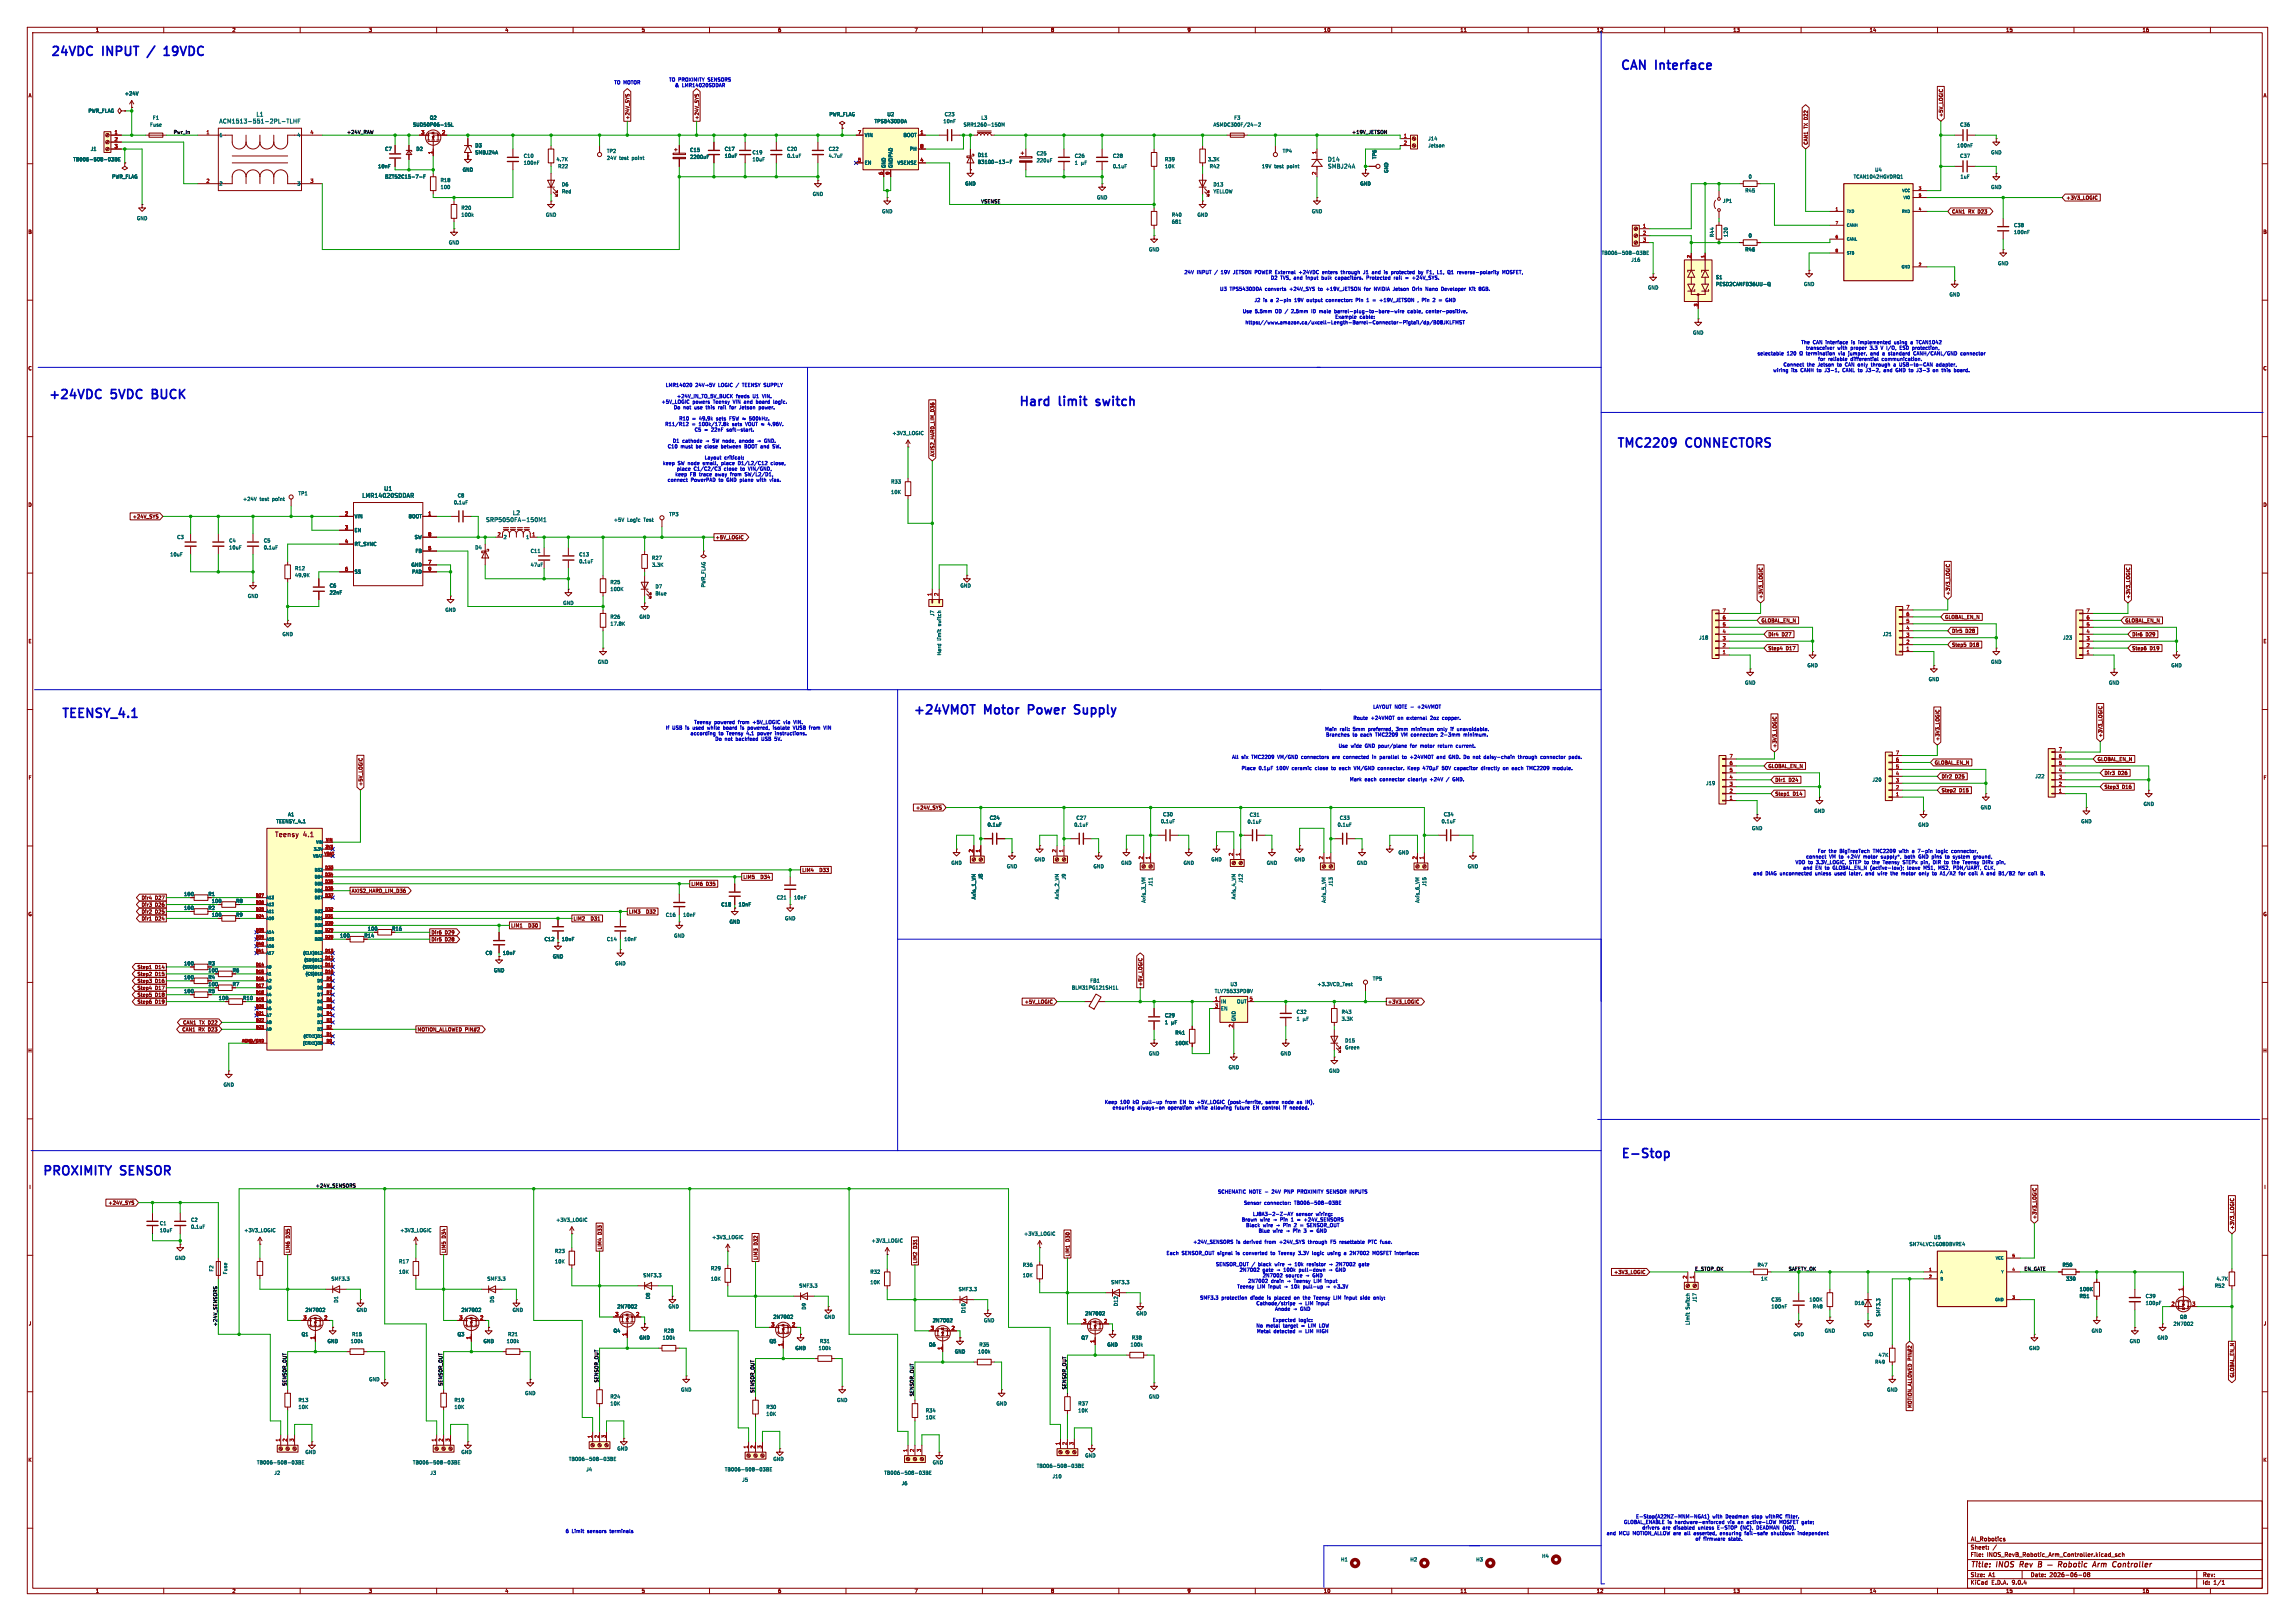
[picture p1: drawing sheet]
<svg xmlns="http://www.w3.org/2000/svg" width="841mm" height="594mm" viewBox="0 0 841 594" stroke-linecap="round" stroke-linejoin="round" font-family="sans-serif">
<defs><g id="words">
<g font-size="4.6" fill="#0000c2">
<text x="18.2" y="21.4">24VDC</text>
<text x="37.6" y="21.4">INPUT</text>
<text x="55.6" y="21.4">/</text>
<text x="62.8" y="21.4">19VDC</text>
<text x="593.4" y="26.5">CAN</text>
<text x="606.7" y="26.5">Interface</text>
<text x="17.4" y="147.1">+24VDC</text>
<text x="40.8" y="147.1">5VDC</text>
<text x="57.1" y="147.1">BUCK</text>
<text x="373" y="149.7">Hard</text>
<text x="388.1" y="149.7">limit</text>
<text x="403" y="149.7">switch</text>
<text x="592.1" y="164.9">TMC2209</text>
<text x="617.9" y="164.9">CONNECTORS</text>
<text x="22.2" y="264">TEENSY_4.1</text>
<text x="334.2" y="262.7">+24VMOT</text>
<text x="360.8" y="262.7">Motor</text>
<text x="378.1" y="262.7">Power</text>
<text x="396.4" y="262.7">Supply</text>
<text x="593.6" y="425.3">E-Stop</text>
<text x="15.2" y="431.6">PROXIMITY</text>
<text x="44.2" y="431.6">SENSOR</text>
</g>
<g font-size="2.8" fill="#840000">
<text x="722" y="574.9">Title:</text>
<text x="731.7" y="574.9">INOS</text>
<text x="741" y="574.9">Rev</text>
<text x="748.6" y="574.9">B</text>
<text x="771.1" y="574.9">Arm</text>
<text x="779" y="574.9">Controller</text>
</g>
<g font-size="2.5" fill="#840000">
<text x="100.7" y="306.9">Teensy</text>
<text x="111" y="306.9">4.1</text>
</g>
<g font-size="2.1" fill="#006464">
<text x="80.2" y="45.4">ACM1513-551-2PL-TLHF</text>
<text x="93.8" y="42.9">L1</text>
<text x="486.5" y="59.4">D14</text>
<text x="486.5" y="61.9">SMBJ24A</text>
<text x="132.6" y="182.6">LMR14020SDDAR</text>
<text x="140.6" y="180.1">U1</text>
<text x="178" y="191.5">SRP5050FA-150M1</text>
<text x="187.8" y="188.9">L2</text>
</g>
<g font-size="2.1" fill="#840000">
<text x="722" y="568">Sheet:</text>
<text x="722" y="565.2">Al_Robotics</text>
<text x="722" y="570.7">File:</text>
<text x="728.1" y="570.7">INOS_RevB_Robotic_Arm_Controller.kicad_sch</text>
<text x="722" y="580.9">KiCad</text>
<text x="722" y="578.1">Size:</text>
<text x="728.7" y="578.1">A1</text>
<text x="729.7" y="580.9">E.D.A.</text>
<text x="737.3" y="580.9">9.0.4</text>
<text x="744" y="578.1">Date:</text>
<text x="751" y="578.1">2026-06-08</text>
<text x="807" y="578.3">Rev:</text>
<text x="807" y="580.9">Id:</text>
<text x="811.1" y="580.9">1/1</text>
</g>
<g font-size="1.8" fill="#840000">
<text x="35" y="11.9">1</text>
<text x="85" y="11.9">2</text>
<text x="135" y="11.9">3</text>
<text x="185" y="11.9">4</text>
<text x="235" y="11.9">5</text>
<text x="285" y="11.9">6</text>
<text x="335" y="11.9">7</text>
<text x="385" y="11.9">8</text>
<text x="435" y="11.9">9</text>
<text x="485" y="11.9">10</text>
<text x="535" y="11.9">11</text>
<text x="585" y="11.9">12</text>
<text x="635" y="11.9">13</text>
<text x="685" y="11.9">14</text>
<text x="735" y="11.9">15</text>
<text x="785" y="11.9">16</text>
<text x="10.3" y="35.9">A</text>
<text x="829.3" y="35.9">A</text>
<text x="230.8" y="44" transform="rotate(-90 230.8 44)">+24V_SYS</text>
<text x="256.2" y="44" transform="rotate(-90 256.2 44)">+24V_SYS</text>
<text x="662.6" y="47.1" transform="rotate(-90 662.6 47.1)">TX D22</text>
<text x="712.2" y="43" transform="rotate(-90 712.2 43)">+5V_LOGIC</text>
<text x="662.6" y="53.2" transform="rotate(-90 662.6 53.2)">CAN1</text>
<text x="757.1" y="73.3">+3V3_LOGIC</text>
<text x="715.2" y="78.4">CAN1</text>
<text x="721.2" y="78.4">RX D23</text>
<text x="10.3" y="85.9">B</text>
<text x="829.2" y="85.9">B</text>
<text x="10.3" y="135.9">C</text>
<text x="829.2" y="135.9">C</text>
<text x="342.6" y="167.5" transform="rotate(-90 342.6 167.5)">AXIS2_HARD_LIM_D36</text>
<text x="10.3" y="185.9">D</text>
<text x="829.2" y="185.9">D</text>
<text x="48.5" y="190.2">+24V_SYS</text>
<text x="262.1" y="197.8">+5V_LOGIC</text>
<text x="646.1" y="219.6" transform="rotate(-90 646.1 219.6)">+3V3_LOGIC</text>
<text x="714.7" y="218.3" transform="rotate(-90 714.7 218.3)">+3V3_LOGIC</text>
<text x="780.7" y="219.6" transform="rotate(-90 780.7 219.6)">+3V3_LOGIC</text>
<text x="712.6" y="227">GLOBAL_EN_N</text>
<text x="645.3" y="228.3">GLOBAL_EN_N</text>
<text x="647.9" y="233.4">Dir4</text>
<text x="652.9" y="233.4">D27</text>
<text x="715.2" y="232.1">Dir5</text>
<text x="720.2" y="232.1">D28</text>
<text x="778.7" y="228.3">GLOBAL_EN_N</text>
<text x="781.2" y="233.4">Dir6</text>
<text x="786.3" y="233.4">D29</text>
<text x="10.3" y="235.9">E</text>
<text x="647.9" y="238.4">Step4</text>
<text x="654.4" y="238.4">D17</text>
<text x="715.2" y="237.2">Step5</text>
<text x="721.7" y="237.2">D18</text>
<text x="781.2" y="238.4">Step6</text>
<text x="787.8" y="238.4">D19</text>
<text x="829.3" y="235.9">E</text>
<text x="651.2" y="274.2" transform="rotate(-90 651.2 274.2)">+3V3_LOGIC</text>
<text x="710.9" y="271.6" transform="rotate(-90 710.9 271.6)">+3V3_LOGIC</text>
<text x="770.6" y="270.4" transform="rotate(-90 770.6 270.4)">+3V3_LOGIC</text>
<text x="647.9" y="281.6">GLOBAL_EN_N</text>
<text x="708.8" y="280.4">GLOBAL_EN_N</text>
<text x="768.5" y="279.1">GLOBAL_EN_N</text>
<text x="10.3" y="285.9">F</text>
<text x="650.4" y="286.7">Dir1</text>
<text x="655.4" y="286.7">D24</text>
<text x="711.4" y="285.4">Dir2</text>
<text x="716.4" y="285.4">D25</text>
<text x="771" y="284.2">Dir3</text>
<text x="776.1" y="284.2">D26</text>
<text x="829.3" y="285.9">F</text>
<text x="133" y="288.1" transform="rotate(-90 133 288.1)">+5V_LOGIC</text>
<text x="650.4" y="291.8">Step1</text>
<text x="657" y="291.8">D14</text>
<text x="711.4" y="290.5">Step2</text>
<text x="717.9" y="290.5">D15</text>
<text x="771" y="289.2">Step3</text>
<text x="777.6" y="289.2">D16</text>
<text x="335.5" y="296.9">+24V_SYS</text>
<text x="272.3" y="322.3">LIM5</text>
<text x="278.9" y="322.3">D34</text>
<text x="293.8" y="319.7">LIM4</text>
<text x="300.5" y="319.7">D33</text>
<text x="51.8" y="329.9">Dir4</text>
<text x="56.8" y="329.9">D27</text>
<text x="76.2" y="328.5">R1</text>
<text x="128.7" y="327.3">AXIS2_HARD_LIM_D36</text>
<text x="253.2" y="324.8">LIM6</text>
<text x="258.7" y="324.8">D35</text>
<text x="10.3" y="335.9">G</text>
<text x="51.8" y="332.4">Dir3</text>
<text x="51.8" y="335">Dir2</text>
<text x="56.8" y="332.4">D26</text>
<text x="56.8" y="335">D25</text>
<text x="76.2" y="333.6">R2</text>
<text x="86.4" y="331.1">R8</text>
<text x="230.3" y="335">LIM3</text>
<text x="237" y="335">D32</text>
<text x="829.2" y="335.9">G</text>
<text x="51.8" y="337.5">Dir1</text>
<text x="56.8" y="337.5">D24</text>
<text x="86.4" y="336.1">R9</text>
<text x="143.5" y="341.2">R16</text>
<text x="187.2" y="340">LIM1</text>
<text x="193.8" y="340">D30</text>
<text x="210" y="337.5">LIM2</text>
<text x="216.7" y="337.5">D31</text>
<text x="133.4" y="343.8">R14</text>
<text x="158" y="342.6">Dir6</text>
<text x="158" y="345.1">Dir5</text>
<text x="163" y="342.6">D29</text>
<text x="163" y="345.1">D28</text>
<text x="76.2" y="353.9">R3</text>
<text x="50.2" y="355.3">Step1</text>
<text x="50.2" y="357.8">Step2</text>
<text x="56.8" y="355.3">D14</text>
<text x="56.8" y="357.8">D15</text>
<text x="76.2" y="359">R4</text>
<text x="85.1" y="356.5">R6</text>
<text x="50.2" y="365.4">Step5</text>
<text x="50.2" y="360.4">Step3</text>
<text x="50.2" y="362.9">Step4</text>
<text x="56.8" y="365.4">D18</text>
<text x="56.8" y="360.4">D16</text>
<text x="56.8" y="362.9">D17</text>
<text x="76.2" y="364.1">R5</text>
<text x="85.1" y="361.5">R7</text>
<text x="418.8" y="361.5" transform="rotate(-90 418.8 361.5)">+5V_LOGIC</text>
<text x="50.2" y="368">Step6</text>
<text x="56.8" y="368">D19</text>
<text x="88.9" y="366.6">R10</text>
<text x="375.4" y="368">+5V_LOGIC</text>
<text x="508.5" y="368">+3V3_LOGIC</text>
<text x="66.9" y="375.6">CAN1</text>
<text x="73" y="375.6">TX D22</text>
<text x="66.6" y="378.1">CAN1</text>
<text x="72.7" y="378.1">RX D23</text>
<text x="152.9" y="378.1">MOTION_ALLOWED PIN#2</text>
<text x="10.2" y="385.9">H</text>
<text x="829.2" y="385.9">H</text>
<text x="10.6" y="435.9">I</text>
<text x="829.6" y="435.9">I</text>
<text x="39.6" y="441.6">+24V_SYS</text>
<text x="746.4" y="446.9" transform="rotate(-90 746.4 446.9)">+3V3_LOGIC</text>
<text x="106.4" y="453.8" transform="rotate(-90 106.4 453.8)">D35</text>
<text x="163.5" y="453.8" transform="rotate(-90 163.5 453.8)">D34</text>
<text x="220.7" y="452.5" transform="rotate(-90 220.7 452.5)">D33</text>
<text x="392.1" y="455.1" transform="rotate(-90 392.1 455.1)">D30</text>
<text x="818.8" y="450.7" transform="rotate(-90 818.8 450.7)">+3V3_LOGIC</text>
<text x="106.4" y="459.3" transform="rotate(-90 106.4 459.3)">LIM6</text>
<text x="163.5" y="459.3" transform="rotate(-90 163.5 459.3)">LIM5</text>
<text x="220.7" y="458" transform="rotate(-90 220.7 458)">LIM4</text>
<text x="277.8" y="461.8" transform="rotate(-90 277.8 461.8)">LIM3</text>
<text x="277.8" y="456.3" transform="rotate(-90 277.8 456.3)">D32</text>
<text x="336.2" y="457.6" transform="rotate(-90 336.2 457.6)">D31</text>
<text x="392.1" y="460.5" transform="rotate(-90 392.1 460.5)">LIM1</text>
<text x="336.2" y="463.1" transform="rotate(-90 336.2 463.1)">LIM2</text>
<text x="591.3" y="467">+3V3_LOGIC</text>
<text x="10.4" y="485.9">J</text>
<text x="829.4" y="485.9">J</text>
<text x="818.8" y="504.9" transform="rotate(-90 818.8 504.9)">GLOBAL_EN_N</text>
<text x="700.7" y="516.1" transform="rotate(-90 700.7 516.1)">MOTION_ALLOWED PIN#2</text>
<text x="10.3" y="535.9">K</text>
<text x="829.2" y="535.9">K</text>
<text x="35" y="583.9">1</text>
<text x="85" y="583.9">2</text>
<text x="135" y="583.9">3</text>
<text x="185" y="583.9">4</text>
<text x="235" y="583.9">5</text>
<text x="285" y="583.9">6</text>
<text x="335" y="583.9">7</text>
<text x="385" y="583.9">8</text>
<text x="435" y="583.9">9</text>
<text x="485" y="583.9">10</text>
<text x="535" y="583.9">11</text>
<text x="585" y="583.9">12</text>
<text x="635" y="583.9">13</text>
<text x="685" y="583.9">14</text>
<text x="735" y="583.9">15</text>
<text x="785" y="583.9">16</text>
</g>
<g font-size="1.8" fill="#006464">
<text x="45.6" y="35.2">+24V</text>
<text x="32.3" y="41.5">PWR_FLAG</text>
<text x="54.9" y="46.6">Fuse</text>
<text x="55.9" y="44">F1</text>
<text x="151.2" y="46.6">SUD50P06-15L</text>
<text x="157.4" y="44">Q2</text>
<text x="303.8" y="42.8">PWR_FLAG</text>
<text x="320.3" y="45.3">TPS5430DDA</text>
<text x="325" y="42.8">U2</text>
<text x="345.6" y="45.3">10nF</text>
<text x="346" y="42.8">C23</text>
<text x="353" y="46.6">SRR1260-150M</text>
<text x="359.5" y="44">L3</text>
<text x="444.5" y="46.6">ASMDC300F/24-2</text>
<text x="452.1" y="44">F3</text>
<text x="718.1" y="46.6">C36</text>
<text x="80.3" y="50.4">1</text>
<text x="108.8" y="50.4">4</text>
<text x="316.7" y="50.4">VIN</text>
<text x="330.9" y="50.4">BOOT</text>
<text x="523.2" y="51.7">J14</text>
<text x="26.7" y="59.3">TB006-508-03BE</text>
<text x="33.1" y="55.5">J1</text>
<text x="141" y="55.5">C7</text>
<text x="152.4" y="55.5">D2</text>
<text x="174" y="54.2">D3</text>
<text x="174" y="56.7">SMBJ24A</text>
<text x="191.8" y="58">C10</text>
<text x="203.8" y="59.3">4.7K</text>
<text x="222.3" y="56.2">TP2</text>
<text x="222.3" y="58.8">24V</text>
<text x="226.9" y="58.8">test</text>
<text x="231.7" y="58.8">point</text>
<text x="252.7" y="55.9">C15</text>
<text x="252.7" y="58.4">2200uF</text>
<text x="265.4" y="55.5">C17</text>
<text x="265.4" y="58">10uF</text>
<text x="275.6" y="56.7">C19</text>
<text x="275.6" y="59.3">10uF</text>
<text x="288.3" y="55.5">C20</text>
<text x="288.3" y="58">0.1uF</text>
<text x="303.5" y="55.5">C22</text>
<text x="303.5" y="58">4.7uF</text>
<text x="333.2" y="55.5">PH</text>
<text x="358.1" y="57.7">D11</text>
<text x="379.7" y="59.7">220uF</text>
<text x="379.7" y="57.1">C25</text>
<text x="393.7" y="58">C26</text>
<text x="407.7" y="58">C28</text>
<text x="426.7" y="59.3">R39</text>
<text x="442.5" y="59.3">3.3K</text>
<text x="469.9" y="56.2">TP4</text>
<text x="504.5" y="58.4" transform="rotate(-90 504.5 58.4)">TP6</text>
<text x="523.2" y="54.2">Jetson</text>
<text x="717.1" y="54.2">100nF</text>
<text x="718.1" y="58">C37</text>
<text x="729.5" y="56.7">GND</text>
<text x="40.9" y="65.6">PWR_FLAG</text>
<text x="138.4" y="61.8">10nF</text>
<text x="141" y="65.6">BZT52C15-7-F</text>
<text x="169.4" y="63.1">GND</text>
<text x="191.8" y="60.6">100nF</text>
<text x="204.4" y="61.8">R22</text>
<text x="316.7" y="60.6">EN</text>
<text x="324.7" y="61.7" transform="rotate(-90 324.7 61.7)">GND</text>
<text x="327.3" y="61.7" transform="rotate(-90 327.3 61.7)">GNDPAD</text>
<text x="328.7" y="60.6">VSENSE</text>
<text x="358.1" y="60.2">B3100-13-F</text>
<text x="393.7" y="60.6">1</text>
<text x="407.7" y="61.8">0.1uF</text>
<text x="426.7" y="61.8">10K</text>
<text x="443.1" y="61.8">R42</text>
<text x="462.3" y="61.8">19V</text>
<text x="467" y="61.8">test</text>
<text x="471.7" y="61.8">point</text>
<text x="508.9" y="63.5" transform="rotate(-90 508.9 63.5)">GND</text>
<text x="640.6" y="65.6">0</text>
<text x="679.1" y="65.6">TCAN1042HGVDRQ1</text>
<text x="687" y="63.1">U4</text>
<text x="718.3" y="65.6">1uF</text>
<text x="80.3" y="68.2">2</text>
<text x="108.8" y="68.2">3</text>
<text x="161.3" y="69.4">100</text>
<text x="161.3" y="66.9">R18</text>
<text x="205.7" y="68.5">D6</text>
<text x="205.7" y="71">Red</text>
<text x="297.7" y="72">GND</text>
<text x="353.6" y="68.2">GND</text>
<text x="444.5" y="71">YELLOW</text>
<text x="444.5" y="68.5">D13</text>
<text x="498.3" y="68.2">GND</text>
<text x="639.4" y="70.7">R45</text>
<text x="729.5" y="69.4">GND</text>
<text x="168.9" y="77.1">R20</text>
<text x="401.8" y="73.3">GND</text>
<text x="631.2" y="74.5">JP1</text>
<text x="50" y="80.9">GND</text>
<text x="168.9" y="79.6">100k</text>
<text x="199.9" y="79.6">GND</text>
<text x="323.1" y="78.3">GND</text>
<text x="429.3" y="82.1">681</text>
<text x="429.3" y="79.6">R40</text>
<text x="438.7" y="79.6">GND</text>
<text x="480.6" y="78.3">GND</text>
<text x="737.9" y="83.4">C38</text>
<text x="164.3" y="89.8">GND</text>
<text x="628.2" y="87" transform="rotate(-90 628.2 87)">R44</text>
<text x="633.3" y="87" transform="rotate(-90 633.3 87)">120</text>
<text x="640.6" y="87.2">0</text>
<text x="737.9" y="86">100nF</text>
<text x="420.9" y="92.3">GND</text>
<text x="586.8" y="93.6">TB006-508-03BE</text>
<text x="639.4" y="92.3">R46</text>
<text x="597.6" y="96.1">J16</text>
<text x="732" y="97.4">GND</text>
<text x="603.8" y="106.3">GND</text>
<text x="628.7" y="102.5">S1</text>
<text x="628.7" y="105">PESD2CANFD36UU-Q</text>
<text x="660.9" y="105">GND</text>
<text x="714.2" y="108.8">GND</text>
<text x="620.3" y="122.8">GND</text>
<text x="326.9" y="159.6">+3V3_LOGIC</text>
<text x="326.4" y="177.4">R33</text>
<text x="88.9" y="183.7">+24V</text>
<text x="95.2" y="183.7">test</text>
<text x="99.9" y="183.7">point</text>
<text x="109.2" y="181.7">TP1</text>
<text x="166.2" y="185">0.1uF</text>
<text x="167.6" y="182.5">C8</text>
<text x="326.4" y="181.2">10K</text>
<text x="129.8" y="190.1">VIN</text>
<text x="149.6" y="190.1">BOOT</text>
<text x="224.8" y="191.4">+5V</text>
<text x="229.8" y="191.4">Logic</text>
<text x="236" y="191.4">Test</text>
<text x="245.1" y="189.3">TP3</text>
<text x="64.8" y="197.7">C3</text>
<text x="129.8" y="195.2">EN</text>
<text x="151.8" y="197.7">SW</text>
<text x="184.4" y="197.7">2</text>
<text x="192.6" y="197.7">1</text>
<text x="83.8" y="199">C4</text>
<text x="83.8" y="201.5">10uF</text>
<text x="96.5" y="199">C5</text>
<text x="96.5" y="201.5">0.1uF</text>
<text x="129.8" y="200.3">RT_SYNC</text>
<text x="152.1" y="202.8">FB</text>
<text x="174" y="201.5">D4</text>
<text x="194.3" y="202.8">C11</text>
<text x="62.2" y="204.1">10uF</text>
<text x="108" y="209.1">R12</text>
<text x="150.6" y="207.9">GND</text>
<text x="194.3" y="207.9">47uF</text>
<text x="212.1" y="204.1">C13</text>
<text x="212.1" y="206.6">0.1uF</text>
<text x="238.8" y="205.3">R27</text>
<text x="238.8" y="207.9">3.3K</text>
<text x="108" y="211.7">49.9K</text>
<text x="120.7" y="215.5">C6</text>
<text x="129.8" y="210.4">SS</text>
<text x="150.9" y="210.4">PAD</text>
<text x="223.5" y="214.2">R25</text>
<text x="240" y="215.8">D7</text>
<text x="258.7" y="215.4" transform="rotate(-90 258.7 215.4)">PWR_FLAG</text>
<text x="351.8" y="215.5">GND</text>
<text x="90.7" y="219.3">GND</text>
<text x="120.7" y="218">22nF</text>
<text x="206.2" y="221.8">GND</text>
<text x="223.5" y="216.8">100K</text>
<text x="240" y="218.4">Blue</text>
<text x="163.1" y="224.4">GND</text>
<text x="223.5" y="226.9">R26</text>
<text x="234.2" y="226.9">GND</text>
<text x="342.5" y="225.9" transform="rotate(-90 342.5 225.9)">J7</text>
<text x="103.4" y="233.3">GND</text>
<text x="223.5" y="229.5">17.8K</text>
<text x="345" y="229.3" transform="rotate(-90 345 229.3)">switch</text>
<text x="689.8" y="233.3">J21</text>
<text x="345" y="234.7" transform="rotate(-90 345 234.7)">limit</text>
<text x="622.5" y="234.5">J18</text>
<text x="755.9" y="234.5">J23</text>
<text x="218.9" y="243.4">GND</text>
<text x="345" y="240.3" transform="rotate(-90 345 240.3)">Hard</text>
<text x="662.2" y="244.7">GND</text>
<text x="729.5" y="243.4">GND</text>
<text x="795.5" y="244.7">GND</text>
<text x="639.3" y="251.1">GND</text>
<text x="706.6" y="249.8">GND</text>
<text x="772.7" y="251.1">GND</text>
<text x="625.1" y="287.9">J19</text>
<text x="686" y="286.6">J20</text>
<text x="745.7" y="285.3">J22</text>
<text x="105.4" y="299.3">A1</text>
<text x="426" y="299.3">C30</text>
<text x="457.8" y="299.5">C31</text>
<text x="528.9" y="299.3">C34</text>
<text x="664.7" y="298">GND</text>
<text x="725.7" y="296.8">GND</text>
<text x="785.4" y="295.5">GND</text>
<text x="101.1" y="301.9">TEENSY_4.1</text>
<text x="361.8" y="303.1">0.1uF</text>
<text x="362.5" y="300.6">C24</text>
<text x="393.5" y="303.1">0.1uF</text>
<text x="394.3" y="300.6">C27</text>
<text x="425.3" y="301.9">0.1uF</text>
<text x="457" y="302">0.1uF</text>
<text x="490" y="303.1">0.1uF</text>
<text x="490.8" y="300.6">C33</text>
<text x="528.1" y="301.9">0.1uF</text>
<text x="641.9" y="304.4">GND</text>
<text x="702.8" y="303.1">GND</text>
<text x="762.5" y="301.9">GND</text>
<text x="348.5" y="317.1">GND</text>
<text x="379" y="315.8">GND</text>
<text x="410.7" y="317.1">GND</text>
<text x="433.6" y="317.1">GND</text>
<text x="443.7" y="315.8">GND</text>
<text x="464.1" y="317.1">GND</text>
<text x="474.2" y="315.8">GND</text>
<text x="497.1" y="317.1">GND</text>
<text x="512.3" y="313.3">GND</text>
<text x="360.3" y="322.4" transform="rotate(-90 360.3 322.4)">J8</text>
<text x="368.8" y="318.4">GND</text>
<text x="390.8" y="322.4" transform="rotate(-90 390.8 322.4)">J9</text>
<text x="400.6" y="318.4">GND</text>
<text x="455.5" y="323.6" transform="rotate(-90 455.5 323.6)">J12</text>
<text x="537.7" y="318.4">GND</text>
<text x="67.3" y="328.5">100</text>
<text x="284.5" y="329.8">C21</text>
<text x="290.8" y="329.8">10nF</text>
<text x="357.7" y="329.7" transform="rotate(-90 357.7 329.7)">Axis_1_VM</text>
<text x="388.2" y="329.7" transform="rotate(-90 388.2 329.7)">Axis_2_VM</text>
<text x="422.5" y="324.9" transform="rotate(-90 422.5 324.9)">J11</text>
<text x="453" y="329.7" transform="rotate(-90 453 329.7)">Axis_4_VM</text>
<text x="488.5" y="324.9" transform="rotate(-90 488.5 324.9)">J13</text>
<text x="522.8" y="324.9" transform="rotate(-90 522.8 324.9)">J15</text>
<text x="67.3" y="333.6">100</text>
<text x="77.5" y="331.1">100</text>
<text x="264.2" y="332.3">C18</text>
<text x="270.5" y="332.3">10nF</text>
<text x="420" y="331" transform="rotate(-90 420 331)">Axis_3_VM</text>
<text x="486" y="331" transform="rotate(-90 486 331)">Axis_5_VM</text>
<text x="520.3" y="331" transform="rotate(-90 520.3 331)">Axis_6_VM</text>
<text x="77.5" y="336.1">100</text>
<text x="134.6" y="341.2">100</text>
<text x="243.8" y="336.1">C16</text>
<text x="250.2" y="336.1">10nF</text>
<text x="267.2" y="338.7">GND</text>
<text x="287.5" y="337.4">GND</text>
<text x="124.5" y="343.8">100</text>
<text x="199.4" y="345">C12</text>
<text x="205.7" y="345">10nF</text>
<text x="222.3" y="345">C14</text>
<text x="228.6" y="345">10nF</text>
<text x="246.9" y="343.8">GND</text>
<text x="67.3" y="353.9">100</text>
<text x="177.8" y="350.1">C9</text>
<text x="184.2" y="350.1">10nF</text>
<text x="202.4" y="351.4">GND</text>
<text x="225.3" y="353.9">GND</text>
<text x="67.3" y="359">100</text>
<text x="76.2" y="356.5">100</text>
<text x="180.8" y="356.5">GND</text>
<text x="502.9" y="359.5">TP5</text>
<text x="67.3" y="364.1">100</text>
<text x="76.2" y="361.5">100</text>
<text x="392.6" y="362.8">BLM31PG121SH1L</text>
<text x="399.4" y="360.3">FB1</text>
<text x="445" y="364.1">TLV75533PDBV</text>
<text x="450.7" y="361.5">U3</text>
<text x="482.6" y="361.5">+3.3VCD_Test</text>
<text x="80" y="366.6">100</text>
<text x="447.3" y="367.9">IN</text>
<text x="447.3" y="370.4">EN</text>
<text x="453.1" y="367.9">OUT</text>
<text x="475" y="371.7">C32</text>
<text x="491.5" y="371.7">R43</text>
<text x="426.7" y="373">C29</text>
<text x="426.7" y="375.5">1</text>
<text x="453" y="374.4" transform="rotate(-90 453 374.4)">GND</text>
<text x="475" y="374.2">1</text>
<text x="491.5" y="374.2">3.3K</text>
<text x="430.5" y="383.1">100K</text>
<text x="430.5" y="379.3">R41</text>
<text x="492.8" y="382.2">D15</text>
<text x="420.9" y="386.9">GND</text>
<text x="469.1" y="386.9">GND</text>
<text x="492.8" y="384.7">Green</text>
<text x="450.1" y="392">GND</text>
<text x="486.9" y="393.3">GND</text>
<text x="81.8" y="398.4">GND</text>
<text x="58.4" y="449.2">C1</text>
<text x="69.9" y="447.9">C2</text>
<text x="203.7" y="447.9">+3V3_LOGIC</text>
<text x="58.4" y="451.7">10uF</text>
<text x="69.9" y="450.4">0.1uF</text>
<text x="89.4" y="451.7">+3V3_LOGIC</text>
<text x="146.5" y="451.7">+3V3_LOGIC</text>
<text x="260.8" y="454.3">+3V3_LOGIC</text>
<text x="319.2" y="455.5">+3V3_LOGIC</text>
<text x="375.1" y="453">+3V3_LOGIC</text>
<text x="708.6" y="454.3">U5</text>
<text x="64" y="461.9">GND</text>
<text x="203.2" y="459.3">R23</text>
<text x="699.6" y="456.8">SN74LVC1G08DBVRE4</text>
<text x="78.3" y="466.1" transform="rotate(-90 78.3 466.1)">F2</text>
<text x="83.4" y="467.1" transform="rotate(-90 83.4 467.1)">Fuse</text>
<text x="146.1" y="463.1">R17</text>
<text x="146.1" y="467">10K</text>
<text x="203.2" y="463.1">10K</text>
<text x="260.4" y="465.7">R29</text>
<text x="318.8" y="467">R32</text>
<text x="374.7" y="464.4">R36</text>
<text x="643.9" y="464.4">R47</text>
<text x="755.7" y="464.4">R50</text>
<text x="121.3" y="469.5">SMF3.3</text>
<text x="178.4" y="469.5">SMF3.3</text>
<text x="235.6" y="468.2">SMF3.3</text>
<text x="260.4" y="469.5">10K</text>
<text x="292.7" y="472">SMF3.3</text>
<text x="318.8" y="470.8">10K</text>
<text x="351.2" y="473.3">SMF3.3</text>
<text x="374.7" y="468.2">10K</text>
<text x="407" y="470.8">SMF3.3</text>
<text x="645.2" y="469.5">1K</text>
<text x="756.9" y="469.5">330</text>
<text x="762" y="473.3">100K</text>
<text x="811.4" y="472">R52</text>
<text x="812.1" y="469.5">4.7K</text>
<text x="124.1" y="477.5" transform="rotate(-90 124.1 477.5)">D1</text>
<text x="181.2" y="477.5" transform="rotate(-90 181.2 477.5)">D5</text>
<text x="226.1" y="479.7">2N7002</text>
<text x="238.4" y="476.2" transform="rotate(-90 238.4 476.2)">D8</text>
<text x="244.8" y="479.7">GND</text>
<text x="409.8" y="478.8" transform="rotate(-90 409.8 478.8)">D12</text>
<text x="619.4" y="479.8" transform="rotate(-90 619.4 479.8)">Switch</text>
<text x="621.9" y="477.3" transform="rotate(-90 621.9 477.3)">J17</text>
<text x="649" y="479.7">100nF</text>
<text x="649" y="477.1">C35</text>
<text x="662.9" y="477.1">100K</text>
<text x="664.1" y="479.7">R48</text>
<text x="679.5" y="478.4">D16</text>
<text x="761.9" y="475.8">R51</text>
<text x="786.1" y="478.4">100pF</text>
<text x="786.1" y="475.8">C39</text>
<text x="111.8" y="480.9">2N7002</text>
<text x="130.5" y="480.9">GND</text>
<text x="168.9" y="480.9">2N7002</text>
<text x="187.7" y="480.9">GND</text>
<text x="283.2" y="483.5">2N7002</text>
<text x="295.5" y="480" transform="rotate(-90 295.5 480)">D9</text>
<text x="302" y="483.5">GND</text>
<text x="341.6" y="484.7">2N7002</text>
<text x="353.9" y="481.3" transform="rotate(-90 353.9 481.3)">D10</text>
<text x="360.4" y="484.7">GND</text>
<text x="397.5" y="482.2">2N7002</text>
<text x="416.3" y="482.2">GND</text>
<text x="619.4" y="485.7" transform="rotate(-90 619.4 485.7)">Limit</text>
<text x="689.2" y="482.6" transform="rotate(-90 689.2 482.6)">SMF3.3</text>
<text x="798.7" y="483.5">Q8</text>
<text x="110.4" y="489.8">Q1</text>
<text x="128.9" y="489.8">R15</text>
<text x="167.5" y="489.8">Q3</text>
<text x="186" y="489.8">R21</text>
<text x="224.7" y="488.5">Q4</text>
<text x="234.2" y="491.1">GND</text>
<text x="242.7" y="491.1">100k</text>
<text x="243.2" y="488.5">R28</text>
<text x="396.1" y="491.1">Q7</text>
<text x="414.6" y="491.1">R38</text>
<text x="657.1" y="489.8">GND</text>
<text x="668.5" y="488.5">GND</text>
<text x="682.5" y="489.8">GND</text>
<text x="766.3" y="488.5">GND</text>
<text x="790.4" y="491.1">GND</text>
<text x="796.3" y="486">2N7002</text>
<text x="119.9" y="492.4">GND</text>
<text x="128.4" y="492.4">100k</text>
<text x="177" y="492.4">GND</text>
<text x="185.5" y="492.4">100k</text>
<text x="281.8" y="492.4">Q5</text>
<text x="291.3" y="494.9">GND</text>
<text x="299.8" y="494.9">100k</text>
<text x="300.3" y="492.4">R31</text>
<text x="340.3" y="493.6">Q6</text>
<text x="349.8" y="496.2">GND</text>
<text x="358.3" y="496.2">100k</text>
<text x="358.7" y="493.6">R35</text>
<text x="405.6" y="493.6">GND</text>
<text x="414.1" y="493.6">100k</text>
<text x="688.2" y="497.4">47K</text>
<text x="743.5" y="494.9">GND</text>
<text x="780.3" y="492.4">GND</text>
<text x="687" y="500">R49</text>
<text x="135.1" y="506.3">GND</text>
<text x="109.2" y="513.9">R13</text>
<text x="166.4" y="513.9">R19</text>
<text x="192.3" y="511.4">GND</text>
<text x="223.5" y="512.7">R24</text>
<text x="223.5" y="515.2">10K</text>
<text x="249.4" y="510.1">GND</text>
<text x="306.6" y="513.9">GND</text>
<text x="365" y="515.2">GND</text>
<text x="395" y="515.2">R37</text>
<text x="420.9" y="512.7">GND</text>
<text x="691.4" y="510.1">GND</text>
<text x="109.2" y="516.5">10K</text>
<text x="166.4" y="516.5">10K</text>
<text x="280.7" y="516.5">R30</text>
<text x="280.7" y="519">10K</text>
<text x="339.1" y="517.8">R34</text>
<text x="339.1" y="520.3">10K</text>
<text x="395" y="517.8">10K</text>
<text x="111.8" y="533">GND</text>
<text x="168.9" y="533">GND</text>
<text x="226.1" y="531.7">GND</text>
<text x="94" y="536.8">TB006-508-03BE</text>
<text x="151.2" y="536.8">TB006-508-03BE</text>
<text x="208.3" y="535.5">TB006-508-03BE</text>
<text x="214.7" y="539.3">J4</text>
<text x="265.5" y="539.3">TB006-508-03BE</text>
<text x="283.2" y="535.5">GND</text>
<text x="341.6" y="536.8">GND</text>
<text x="379.8" y="538.1">TB006-508-03BE</text>
<text x="397.5" y="534.3">GND</text>
<text x="100.4" y="540.6">J2</text>
<text x="157.6" y="540.6">J3</text>
<text x="271.9" y="543.2">J5</text>
<text x="323.9" y="540.6">TB006-508-03BE</text>
<text x="330.3" y="544.4">J6</text>
<text x="385.6" y="541.9">J10</text>
<text x="491.3" y="572.4">H1</text>
<text x="516.7" y="572.4">H2</text>
<text x="540.8" y="572.4">H3</text>
<text x="564.9" y="571.1">H4</text>
</g>
<g font-size="1.8" fill="#0000c2">
<text x="225" y="31.1">TO MOTOR</text>
<text x="245.1" y="30.1">TO PROXIMITY SENSORS</text>
<text x="247.2" y="32.1">&amp;</text>
<text x="250" y="32.1">LMR14020SDDAR</text>
<text x="433.9" y="100.6">24V</text>
<text x="438.6" y="100.6">INPUT</text>
<text x="445.3" y="100.6">/</text>
<text x="447.8" y="100.6">19V</text>
<text x="452.4" y="100.6">JETSON POWER External</text>
<text x="477.1" y="100.6">+24VDC</text>
<text x="485.9" y="100.6">enters</text>
<text x="492.9" y="100.6">through</text>
<text x="501.4" y="100.6">J1</text>
<text x="504.7" y="100.6">and</text>
<text x="509.3" y="100.6">is</text>
<text x="512.1" y="100.6">protected</text>
<text x="522.3" y="100.6">by</text>
<text x="525.6" y="100.6">F1,</text>
<text x="529.6" y="100.6">L1,</text>
<text x="533.6" y="100.6">Q1</text>
<text x="537.3" y="100.6">reverse-polarity</text>
<text x="554.1" y="100.6">MOSFET,</text>
<text x="446.9" y="106.8">U3</text>
<text x="450.6" y="106.8">TPS5430DDA</text>
<text x="463.7" y="106.8">converts</text>
<text x="465.6" y="102.7">D2</text>
<text x="469.2" y="102.7">TVS, and</text>
<text x="472.9" y="106.8">+24V_SYS</text>
<text x="478.9" y="102.7">input</text>
<text x="483.6" y="106.8">to</text>
<text x="484.8" y="102.7">bulk</text>
<text x="486.7" y="106.8">+19V_JETSON</text>
<text x="490" y="102.7">capacitors.</text>
<text x="500.8" y="106.8">for</text>
<text x="501.7" y="102.7">Protected</text>
<text x="504.7" y="106.8">NVIDIA</text>
<text x="511.8" y="106.8">Jetson</text>
<text x="511.9" y="102.7">rail</text>
<text x="519" y="102.7">+24V_SYS.</text>
<text x="519.1" y="106.8">Orin</text>
<text x="524.1" y="106.8">Nano</text>
<text x="530.1" y="106.8">Developer</text>
<text x="540.5" y="106.8">Kit</text>
<text x="544.3" y="106.8">8GB.</text>
<text x="459.6" y="110.9">J2</text>
<text x="462.9" y="110.9">is</text>
<text x="465.7" y="110.9">a</text>
<text x="468" y="110.9">2-pin</text>
<text x="474.9" y="110.9">19V</text>
<text x="479.6" y="110.9">output</text>
<text x="486.8" y="110.9">connector:</text>
<text x="498" y="110.9">Pin</text>
<text x="507.3" y="110.9">+19V_JETSON</text>
<text x="523.2" y="110.9">Pin</text>
<text x="527.4" y="110.9">2</text>
<text x="529.8" y="110.9">=</text>
<text x="532.5" y="110.9">GND</text>
<text x="455.3" y="114.9">Use</text>
<text x="456.2" y="119">https://www.amazon.ca/uxcell-Length-Barrel-Connector-Pigtail/dp/B08JKLFMST</text>
<text x="459.9" y="114.9">5.5mm</text>
<text x="467.5" y="114.9">OD /</text>
<text x="473.7" y="114.9">2.5mm</text>
<text x="481.3" y="114.9">ID</text>
<text x="484.4" y="114.9">male</text>
<text x="489.2" y="117">Example</text>
<text x="490.1" y="114.9">barrel-plug-to-bare-wire</text>
<text x="498.2" y="117">cable:</text>
<text x="517.2" y="114.9">cable,</text>
<text x="524.1" y="114.9">center-positive.</text>
<text x="644.1" y="130.4">selectable</text>
<text x="655" y="130.4">120</text>
<text x="659.9" y="126.3">The</text>
<text x="661.9" y="128.4">transceiver</text>
<text x="662.4" y="130.4">termination</text>
<text x="664.3" y="126.3">CAN interface</text>
<text x="673.5" y="128.4">with</text>
<text x="674.4" y="130.4">via</text>
<text x="678.3" y="130.4">jumper,</text>
<text x="678.5" y="128.4">proper</text>
<text x="678.7" y="126.3">is</text>
<text x="681.6" y="126.3">implemented</text>
<text x="685.8" y="128.4">3.3</text>
<text x="686.5" y="130.4">and</text>
<text x="690" y="128.4">V I/O,</text>
<text x="691.2" y="130.4">a</text>
<text x="693.5" y="130.4">standard</text>
<text x="694.8" y="126.3">using</text>
<text x="697.3" y="128.4">ESD protection,</text>
<text x="701.1" y="126.3">a</text>
<text x="702.9" y="130.4">CANH/CANL/GND</text>
<text x="703.4" y="126.3">TCAN1042</text>
<text x="720.4" y="130.4">connector</text>
<text x="649.7" y="136.5">wiring</text>
<text x="653.4" y="134.5">Connect</text>
<text x="656.4" y="136.5">its</text>
<text x="660" y="136.5">CANH to</text>
<text x="662.2" y="134.5">the</text>
<text x="666.1" y="132.4">for</text>
<text x="666.3" y="134.5">Jetson</text>
<text x="669.2" y="136.5">J3-1,</text>
<text x="669.9" y="132.4">reliable</text>
<text x="673.6" y="134.5">to</text>
<text x="675.9" y="136.5">CANL to</text>
<text x="676.7" y="134.5">CAN only</text>
<text x="678.3" y="132.4">differential</text>
<text x="684.9" y="136.5">J3-2,</text>
<text x="686.6" y="134.5">through</text>
<text x="689.9" y="132.4">communication.</text>
<text x="691.6" y="136.5">and</text>
<text x="695" y="134.5">a</text>
<text x="696.2" y="136.5">GND to</text>
<text x="697.4" y="134.5">USB-to-CAN</text>
<text x="704.3" y="136.5">J3-3</text>
<text x="710.5" y="136.5">on</text>
<text x="711.1" y="134.5">adapter,</text>
<text x="713.9" y="136.5">this</text>
<text x="718.6" y="136.5">board.</text>
<text x="243.9" y="142">LMR14020</text>
<text x="263.4" y="142">LOGIC /</text>
<text x="272.6" y="142">TEENSY SUPPLY</text>
<text x="242.3" y="148.1">+5V_LOGIC</text>
<text x="247.9" y="146.1">+24V_IN_TO_5V_BUCK</text>
<text x="253.8" y="148.1">powers</text>
<text x="261.5" y="148.1">Teensy</text>
<text x="269" y="148.1">VIN</text>
<text x="269.7" y="146.1">feeds</text>
<text x="273.2" y="148.1">and</text>
<text x="276" y="146.1">U1</text>
<text x="277.8" y="148.1">board</text>
<text x="279.7" y="146.1">VIN.</text>
<text x="284.3" y="148.1">logic.</text>
<text x="246.8" y="150.2">Do</text>
<text x="248.8" y="154.3">R10</text>
<text x="250.4" y="150.2">not</text>
<text x="253.6" y="154.3">=</text>
<text x="254.6" y="150.2">use</text>
<text x="256.4" y="154.3">49.9k</text>
<text x="259" y="150.2">this</text>
<text x="262.8" y="154.3">sets</text>
<text x="263.7" y="150.2">rail</text>
<text x="267.8" y="154.3">FSW þÿ&quot;H</text>
<text x="268.1" y="150.2">for</text>
<text x="271.9" y="150.2">Jetson</text>
<text x="275.5" y="154.3">500kHz.</text>
<text x="279.2" y="150.2">power.</text>
<text x="243.6" y="156.3">R11/R12</text>
<text x="253.5" y="156.3">=</text>
<text x="254.4" y="158.3">C5</text>
<text x="256.2" y="156.3">100k/17.8k</text>
<text x="258.1" y="158.3">=</text>
<text x="260.8" y="158.3">22nF</text>
<text x="266.6" y="158.3">soft-start.</text>
<text x="268.7" y="156.3">sets</text>
<text x="273.7" y="156.3">VOUT þÿ&quot;H</text>
<text x="282.3" y="156.3">4.96V.</text>
<text x="244.6" y="164.5">C10</text>
<text x="246.4" y="162.4">D1</text>
<text x="249.4" y="164.5">must</text>
<text x="250" y="162.4">cathode</text>
<text x="255.2" y="164.5">be</text>
<text x="258.6" y="164.5">close</text>
<text x="258.7" y="162.4">þÿ!’SW node,</text>
<text x="264.8" y="164.5">between</text>
<text x="271.6" y="162.4">anode</text>
<text x="273.6" y="164.5">BOOT and</text>
<text x="278.5" y="162.4">þÿ!’GND.</text>
<text x="284.3" y="164.5">SW.</text>
<text x="242.8" y="170.6">keep</text>
<text x="247.9" y="172.7">place</text>
<text x="248.4" y="170.6">SW node</text>
<text x="254.2" y="172.7">C1/C2/C3</text>
<text x="257.9" y="170.6">small,</text>
<text x="258.1" y="168.6">Layout</text>
<text x="264.9" y="170.6">place</text>
<text x="265.4" y="168.6">critical:</text>
<text x="265.5" y="172.7">close</text>
<text x="271.2" y="170.6">D1/L2/C12</text>
<text x="271.7" y="172.7">to</text>
<text x="274.7" y="172.7">VIN/GND,</text>
<text x="283.4" y="170.6">close,</text>
<text x="244.5" y="176.7">connect</text>
<text x="247.3" y="174.7">keep</text>
<text x="252.9" y="174.7">FB</text>
<text x="253.1" y="176.7">PowerPAD</text>
<text x="256.4" y="174.7">trace</text>
<text x="262.4" y="174.7">away</text>
<text x="263.6" y="176.7">to</text>
<text x="266.6" y="176.7">GND plane</text>
<text x="268.2" y="174.7">from</text>
<text x="273.7" y="174.7">SW/L2/D1,</text>
<text x="278" y="176.7">with</text>
<text x="283" y="176.7">vias.</text>
<text x="495.8" y="264">Route</text>
<text x="502.4" y="264">+24VMOT</text>
<text x="503.1" y="259.9">LAYOUT NOTE -</text>
<text x="512.4" y="264">on</text>
<text x="515.8" y="264">external</text>
<text x="519.8" y="259.9">+24VMOT</text>
<text x="524.7" y="264">2oz</text>
<text x="529.2" y="264">copper.</text>
<text x="243.9" y="267.6">If</text>
<text x="246.4" y="267.6">USB</text>
<text x="251.3" y="267.6">is</text>
<text x="252.9" y="269.6">according</text>
<text x="254.1" y="267.6">used</text>
<text x="254.3" y="265.5">Teensy</text>
<text x="259.7" y="267.6">while</text>
<text x="261.7" y="265.5">powered</text>
<text x="263.4" y="269.6">to</text>
<text x="265.7" y="267.6">board</text>
<text x="266.4" y="269.6">Teensy</text>
<text x="270.6" y="265.5">from</text>
<text x="272.3" y="267.6">is</text>
<text x="273.9" y="269.6">4.1</text>
<text x="275.1" y="267.6">powered,</text>
<text x="276.2" y="265.5">+5V_LOGIC</text>
<text x="278.1" y="269.6">power</text>
<text x="284.6" y="267.6">isolate</text>
<text x="284.8" y="269.6">instructions.</text>
<text x="287.7" y="265.5">via</text>
<text x="291.6" y="265.5">VIN.</text>
<text x="292.2" y="267.6">VUSB</text>
<text x="298.3" y="267.6">from</text>
<text x="303.8" y="267.6">VIN</text>
<text x="485.4" y="268.1">Main</text>
<text x="491" y="268.1">rail:</text>
<text x="495.9" y="268.1">5mm</text>
<text x="501.7" y="268.1">preferred,</text>
<text x="512.1" y="268.1">3mm</text>
<text x="517.9" y="268.1">minimum</text>
<text x="527.7" y="268.1">only</text>
<text x="532.8" y="268.1">if</text>
<text x="535.3" y="268.1">unavoidable.</text>
<text x="262" y="271.6">Do</text>
<text x="265.6" y="271.6">not</text>
<text x="269.8" y="271.6">backfeed</text>
<text x="279.4" y="271.6">USB</text>
<text x="284.4" y="271.6">5V.</text>
<text x="485.8" y="270.1">Branches</text>
<text x="490.4" y="274.2">Use</text>
<text x="495" y="274.2">wide</text>
<text x="495.7" y="270.1">to</text>
<text x="498.7" y="270.1">each</text>
<text x="500.4" y="274.2">GND pour/plane</text>
<text x="504.4" y="270.1">TMC2209</text>
<text x="514.1" y="270.1">VM connector:</text>
<text x="517.3" y="274.2">for</text>
<text x="521.2" y="274.2">motor</text>
<text x="527.8" y="274.2">return</text>
<text x="528.9" y="270.1">2-3mm</text>
<text x="534.7" y="274.2">current.</text>
<text x="537.5" y="270.1">minimum.</text>
<text x="451.4" y="278.3">All</text>
<text x="454.9" y="278.3">six</text>
<text x="458.8" y="278.3">TMC2209</text>
<text x="468.5" y="278.3">VM/GND</text>
<text x="477.4" y="278.3">connectors</text>
<text x="489" y="278.3">are</text>
<text x="493.2" y="278.3">connected</text>
<text x="504" y="278.3">in</text>
<text x="506.9" y="278.3">parallel</text>
<text x="515.4" y="278.3">to</text>
<text x="518.5" y="278.3">+24VMOT</text>
<text x="528.5" y="278.3">and</text>
<text x="533.1" y="278.3">GND. Do</text>
<text x="542.3" y="278.3">not</text>
<text x="546.5" y="278.3">daisy-chain</text>
<text x="559.3" y="278.3">through</text>
<text x="567.7" y="278.3">connector</text>
<text x="578.3" y="278.3">pads.</text>
<text x="454.8" y="282.4">Place</text>
<text x="467.9" y="282.4">100V</text>
<text x="473.8" y="282.4">ceramic</text>
<text x="482.4" y="282.4">close</text>
<text x="488.6" y="282.4">to</text>
<text x="491.7" y="282.4">each</text>
<text x="494.5" y="286.5">Mark</text>
<text x="497.3" y="282.4">VM/GND</text>
<text x="500.1" y="286.5">each</text>
<text x="505.8" y="286.5">connector</text>
<text x="506.2" y="282.4">connector.</text>
<text x="516.3" y="286.5">clearly:</text>
<text x="517.4" y="282.4">Keep</text>
<text x="524.5" y="286.5">+24V</text>
<text x="530.4" y="282.4">50V</text>
<text x="533.2" y="286.5">GND.</text>
<text x="535" y="282.4">capacitor</text>
<text x="545.1" y="282.4">directly</text>
<text x="553.3" y="282.4">on</text>
<text x="556.8" y="282.4">each</text>
<text x="562.5" y="282.4">TMC2209</text>
<text x="572.2" y="282.4">module.</text>
<text x="658" y="316.8">VDD to</text>
<text x="661.7" y="314.8">connect</text>
<text x="665.9" y="316.8">3.3V_LOGIC,</text>
<text x="666" y="312.8">For</text>
<text x="670.2" y="312.8">the</text>
<text x="670.3" y="314.8">VM to</text>
<text x="674.3" y="312.8">BigTreeTech</text>
<text x="677.1" y="314.8">+24V</text>
<text x="678.2" y="316.8">STEP to</text>
<text x="683.3" y="314.8">motor</text>
<text x="686.7" y="312.8">TMC2209</text>
<text x="687" y="316.8">the</text>
<text x="690" y="314.8">supply*,</text>
<text x="691.2" y="316.8">Teensy</text>
<text x="696.4" y="312.8">with</text>
<text x="698.6" y="316.8">STEPx</text>
<text x="698.9" y="314.8">both</text>
<text x="701.4" y="312.8">a</text>
<text x="703.7" y="312.8">7-pin</text>
<text x="704.2" y="314.8">GND pins</text>
<text x="705.4" y="316.8">pin,</text>
<text x="710.1" y="316.8">DIR</text>
<text x="710.6" y="312.8">logic</text>
<text x="714.3" y="314.8">to</text>
<text x="714.4" y="316.8">to</text>
<text x="716.4" y="312.8">connector,</text>
<text x="717.4" y="314.8">system</text>
<text x="717.5" y="316.8">the</text>
<text x="721.6" y="316.8">Teensy</text>
<text x="725.1" y="314.8">ground,</text>
<text x="729.1" y="316.8">DIRx</text>
<text x="734.4" y="316.8">pin,</text>
<text x="642.3" y="320.9">and</text>
<text x="647" y="320.9">DIAG unconnected</text>
<text x="660.8" y="318.9">and</text>
<text x="665.5" y="318.9">EN to</text>
<text x="665.5" y="320.9">unless</text>
<text x="672.1" y="318.9">GLOBAL_EN_N (active-low);</text>
<text x="672.8" y="320.9">used</text>
<text x="678.4" y="320.9">later,</text>
<text x="684.6" y="320.9">and</text>
<text x="689.2" y="320.9">wire</text>
<text x="694.2" y="320.9">the</text>
<text x="698.3" y="320.9">motor</text>
<text x="699.9" y="318.9">leave</text>
<text x="705" y="320.9">only</text>
<text x="706" y="318.9">MS1,</text>
<text x="710.1" y="320.9">to</text>
<text x="711.7" y="318.9">MS2,</text>
<text x="713.1" y="320.9">A1/A2</text>
<text x="717.3" y="318.9">PDN/UART,</text>
<text x="720.2" y="320.9">for</text>
<text x="724" y="320.9">coil</text>
<text x="728.7" y="320.9">A and</text>
<text x="728.9" y="318.9">CLK,</text>
<text x="735.6" y="320.9">B1/B2</text>
<text x="743.1" y="320.9">for</text>
<text x="746.9" y="320.9">coil</text>
<text x="404.7" y="404.7">Keep</text>
<text x="407.8" y="406.8">ensuring</text>
<text x="410.5" y="404.7">100</text>
<text x="417" y="406.8">always-on</text>
<text x="418.9" y="404.7">pull-up</text>
<text x="427.6" y="404.7">from</text>
<text x="428.4" y="406.8">operation</text>
<text x="433.1" y="404.7">EN to</text>
<text x="438.5" y="406.8">while</text>
<text x="439.8" y="404.7">+5V_LOGIC</text>
<text x="444.5" y="406.8">allowing</text>
<text x="451.3" y="404.7">(post-ferrite,</text>
<text x="453.5" y="406.8">future</text>
<text x="460.3" y="406.8">EN control</text>
<text x="465.4" y="404.7">same</text>
<text x="471.5" y="404.7">node</text>
<text x="471.9" y="406.8">if</text>
<text x="474.4" y="406.8">needed.</text>
<text x="477.2" y="404.7">as</text>
<text x="480.6" y="404.7">IN),</text>
<text x="446.2" y="437.6">SCHEMATIC NOTE -</text>
<text x="466.4" y="437.6">24V</text>
<text x="471.1" y="437.6">PNP</text>
<text x="476.1" y="437.6">PROXIMITY SENSOR INPUTS</text>
<text x="455.7" y="441.7">Sensor</text>
<text x="463.3" y="441.7">connector:</text>
<text x="474.4" y="441.7">TB006-508-03BE</text>
<text x="454.9" y="447.8">Brown</text>
<text x="456.5" y="449.9">Black</text>
<text x="459" y="445.8">LJ8A3-2-Z-AY</text>
<text x="461.7" y="447.8">wire</text>
<text x="462.8" y="449.9">wire</text>
<text x="466.7" y="447.8">þÿ!’Pin</text>
<text x="467.8" y="449.9">þÿ!’Pin</text>
<text x="473.7" y="447.8">1</text>
<text x="474.8" y="449.9">2</text>
<text x="475" y="445.8">sensor</text>
<text x="478.8" y="447.8">+24V_SENSORS</text>
<text x="479.9" y="449.9">SENSOR_OUT</text>
<text x="482.4" y="445.8">wiring:</text>
<text x="437.1" y="456">+24V_SENSORS</text>
<text x="453" y="456">is</text>
<text x="455.8" y="456">derived</text>
<text x="461.1" y="451.9">Blue</text>
<text x="463.8" y="456">from</text>
<text x="466.4" y="451.9">wire</text>
<text x="469.4" y="456">+24V_SYS</text>
<text x="471.4" y="451.9">þÿ!’Pin</text>
<text x="478.4" y="451.9">3</text>
<text x="480.1" y="456">through</text>
<text x="483.5" y="451.9">GND</text>
<text x="488.5" y="456">F5</text>
<text x="492" y="456">resettable</text>
<text x="502.7" y="456">PTC fuse.</text>
<text x="427.3" y="460.1">Each</text>
<text x="433.1" y="460.1">SENSOR_OUT signal</text>
<text x="453.2" y="460.1">is</text>
<text x="456" y="460.1">converted</text>
<text x="466.4" y="460.1">to</text>
<text x="469.4" y="460.1">Teensy</text>
<text x="476.9" y="460.1">3.3V</text>
<text x="482.2" y="460.1">logic</text>
<text x="488" y="460.1">using</text>
<text x="494.3" y="460.1">a</text>
<text x="496.6" y="460.1">2N7002</text>
<text x="505.1" y="460.1">MOSFET interface:</text>
<text x="445.5" y="464.2">SENSOR_OUT /</text>
<text x="454.1" y="466.2">2N7002</text>
<text x="461.2" y="464.2">black</text>
<text x="462.7" y="466.2">gate</text>
<text x="467.5" y="464.2">wire</text>
<text x="468" y="466.2">þÿ!’100k</text>
<text x="472.5" y="464.2">þÿ!’10k</text>
<text x="476.5" y="466.2">pull-down</text>
<text x="479.8" y="464.2">resistor</text>
<text x="487.7" y="466.2">þÿ!’GND</text>
<text x="488.2" y="464.2">þÿ!’2N7002</text>
<text x="499.5" y="464.2">gate</text>
<text x="453.3" y="472.3">Teensy</text>
<text x="457.2" y="470.3">2N7002</text>
<text x="460.7" y="472.3">LIM</text>
<text x="462.6" y="468.3">2N7002</text>
<text x="465" y="472.3">input</text>
<text x="465.8" y="470.3">drain</text>
<text x="470.9" y="472.3">þÿ!’10k</text>
<text x="471.2" y="468.3">source</text>
<text x="471.8" y="470.3">þÿ!’Teensy</text>
<text x="478.3" y="472.3">pull-up</text>
<text x="478.6" y="468.3">þÿ!’GND</text>
<text x="482" y="470.3">LIM</text>
<text x="486.2" y="470.3">input</text>
<text x="487" y="472.3">þÿ!’+3.3V</text>
<text x="439.7" y="476.4">SMF3.3</text>
<text x="447.6" y="476.4">protection</text>
<text x="458.4" y="476.4">diode</text>
<text x="460.2" y="478.5">Cathode/stripe</text>
<text x="464.7" y="476.4">is</text>
<text x="467.5" y="476.4">placed</text>
<text x="475" y="476.4">on</text>
<text x="475.8" y="478.5">þÿ!’LIM</text>
<text x="478.4" y="476.4">the</text>
<text x="482.6" y="476.4">Teensy</text>
<text x="482.8" y="478.5">input</text>
<text x="490" y="476.4">LIM</text>
<text x="494.3" y="476.4">input</text>
<text x="500.2" y="476.4">side</text>
<text x="505.3" y="476.4">only:</text>
<text x="466.3" y="484.6">Expected</text>
<text x="467.1" y="480.5">Anode</text>
<text x="473.9" y="480.5">þÿ!’GND</text>
<text x="475.9" y="484.6">logic:</text>
<text x="460.2" y="486.7">No</text>
<text x="460.5" y="488.7">Metal</text>
<text x="463.9" y="486.7">metal</text>
<text x="466.7" y="488.7">detected</text>
<text x="470.4" y="486.7">target</text>
<text x="476" y="488.7">=</text>
<text x="477.2" y="486.7">=</text>
<text x="478.8" y="488.7">LIM</text>
<text x="479.9" y="486.7">LIM</text>
<text x="483" y="488.7">HIGH</text>
<text x="484.2" y="486.7">LOW</text>
<text x="599.4" y="556.6">E-Stop(A22NZ-MNM-NGA1)</text>
<text x="627.5" y="556.6">with</text>
<text x="632.5" y="556.6">Deadman</text>
<text x="642.3" y="556.6">stop</text>
<text x="647.6" y="556.6">withRC</text>
<text x="655.1" y="556.6">filter.</text>
<text x="207.2" y="562">6</text>
<text x="209.5" y="562">Limit</text>
<text x="215.4" y="562">sensors</text>
<text x="223.8" y="562">terminals</text>
<text x="588.6" y="562.7">and</text>
<text x="593.3" y="562.7">MCU MOTION_ALLOW are</text>
<text x="595" y="558.6">GLOBAL_ENABLE is</text>
<text x="601.9" y="560.7">drivers</text>
<text x="609.5" y="560.7">are</text>
<text x="613.6" y="560.7">disabled</text>
<text x="613.9" y="558.6">hardware-enforced</text>
<text x="617.8" y="562.7">all</text>
<text x="621.4" y="562.7">asserted,</text>
<text x="622.8" y="560.7">unless</text>
<text x="630.1" y="560.7">E-STOP</text>
<text x="631.2" y="562.7">ensuring</text>
<text x="633.5" y="558.6">via</text>
<text x="637.4" y="558.6">an</text>
<text x="638.7" y="560.7">(NC),</text>
<text x="640.5" y="562.7">fail-safe</text>
<text x="640.8" y="558.6">active-LOW</text>
<text x="644.8" y="560.7">DEADMAN (NO),</text>
<text x="650.4" y="562.7">shutdown</text>
<text x="653" y="558.6">MOSFET gate;</text>
<text x="660.4" y="562.7">independent</text>
<text x="621.2" y="564.8">of</text>
<text x="624.2" y="564.8">firmware</text>
<text x="633.6" y="564.8">state.</text>
</g>
<g font-size="1.8" fill="#a90000">
<text x="41.8" y="49.3">1</text>
<text x="41.8" y="51.8">2</text>
<text x="75.5" y="49.3">1</text>
<text x="113.6" y="49.3">4</text>
<text x="154.2" y="49.3">3</text>
<text x="161.9" y="49.3">2</text>
<text x="314.3" y="49.3">7</text>
<text x="337.1" y="49.3">1</text>
<text x="514.3" y="50.5">1</text>
<text x="514.3" y="53.1">2</text>
<text x="41.8" y="54.4">3</text>
<text x="158.5" y="56.6" transform="rotate(-90 158.5 56.6)">1</text>
<text x="314.3" y="59.4">5</text>
<text x="337.1" y="54.4">8</text>
<text x="337.1" y="59.4">4</text>
<text x="482.3" y="56.6" transform="rotate(-90 482.3 56.6)">1</text>
<text x="323.6" y="64.2" transform="rotate(-90 323.6 64.2)">6</text>
<text x="326.1" y="64.2" transform="rotate(-90 326.1 64.2)">9</text>
<text x="482.3" y="64.2" transform="rotate(-90 482.3 64.2)">2</text>
<text x="75.5" y="67.1">2</text>
<text x="113.6" y="67.1">3</text>
<text x="601.9" y="83.6">1</text>
<text x="601.9" y="86.1">2</text>
<text x="601.9" y="88.6">3</text>
<text x="126.3" y="189">2</text>
<text x="156.8" y="189">1</text>
<text x="126.3" y="194.1">3</text>
<text x="156.8" y="196.6">8</text>
<text x="182.2" y="196.6">2</text>
<text x="194.9" y="196.6">1</text>
<text x="126.3" y="199.1">4</text>
<text x="156.8" y="201.7">5</text>
<text x="126.3" y="209.3">6</text>
<text x="156.8" y="206.8">7</text>
<text x="156.8" y="209.3">9</text>
<text x="341.4" y="218.5" transform="rotate(-90 341.4 218.5)">1</text>
<text x="343.9" y="218.5" transform="rotate(-90 343.9 218.5)">2</text>
<text x="631.1" y="227.1">6</text>
<text x="631.1" y="224.5">7</text>
<text x="698.4" y="225.8">6</text>
<text x="698.4" y="223.3">7</text>
<text x="764.5" y="227.1">6</text>
<text x="764.5" y="224.5">7</text>
<text x="631.1" y="232.2">4</text>
<text x="631.1" y="229.6">5</text>
<text x="698.4" y="233.4">3</text>
<text x="698.4" y="230.9">4</text>
<text x="698.4" y="228.3">5</text>
<text x="764.5" y="232.2">4</text>
<text x="764.5" y="229.6">5</text>
<text x="631.1" y="239.8">1</text>
<text x="631.1" y="237.2">2</text>
<text x="631.1" y="234.7">3</text>
<text x="698.4" y="238.5">1</text>
<text x="698.4" y="236">2</text>
<text x="764.5" y="239.8">1</text>
<text x="764.5" y="237.2">2</text>
<text x="764.5" y="234.7">3</text>
<text x="754.3" y="275.3">7</text>
<text x="633.7" y="280.4">6</text>
<text x="633.7" y="277.9">7</text>
<text x="694.6" y="281.7">5</text>
<text x="694.6" y="279.1">6</text>
<text x="694.6" y="276.6">7</text>
<text x="754.3" y="280.4">5</text>
<text x="754.3" y="277.9">6</text>
<text x="633.7" y="285.5">4</text>
<text x="633.7" y="283">5</text>
<text x="694.6" y="286.8">3</text>
<text x="694.6" y="284.2">4</text>
<text x="754.3" y="285.5">3</text>
<text x="754.3" y="283">4</text>
<text x="633.7" y="293.1">1</text>
<text x="633.7" y="290.6">2</text>
<text x="633.7" y="288">3</text>
<text x="694.6" y="291.8">1</text>
<text x="694.6" y="289.3">2</text>
<text x="754.3" y="290.6">1</text>
<text x="754.3" y="288">2</text>
<text x="356.6" y="312.5" transform="rotate(-90 356.6 312.5)">2</text>
<text x="359.2" y="312.5" transform="rotate(-90 359.2 312.5)">1</text>
<text x="387.1" y="312.5" transform="rotate(-90 387.1 312.5)">2</text>
<text x="389.6" y="312.5" transform="rotate(-90 389.6 312.5)">1</text>
<text x="418.8" y="315" transform="rotate(-90 418.8 315)">2</text>
<text x="421.4" y="315" transform="rotate(-90 421.4 315)">1</text>
<text x="451.9" y="313.8" transform="rotate(-90 451.9 313.8)">2</text>
<text x="454.4" y="313.8" transform="rotate(-90 454.4 313.8)">1</text>
<text x="484.9" y="315" transform="rotate(-90 484.9 315)">2</text>
<text x="487.4" y="315" transform="rotate(-90 487.4 315)">1</text>
<text x="519.2" y="315" transform="rotate(-90 519.2 315)">2</text>
<text x="521.7" y="315" transform="rotate(-90 521.7 315)">1</text>
<text x="445.1" y="366.8">1</text>
<text x="445.1" y="369.3">3</text>
<text x="457.8" y="366.8">5</text>
<text x="451.9" y="376.6" transform="rotate(-90 451.9 376.6)">2</text>
<text x="618.2" y="468.7" transform="rotate(-90 618.2 468.7)">2</text>
<text x="620.8" y="468.7" transform="rotate(-90 620.8 468.7)">1</text>
<text x="799.8" y="473.1" transform="rotate(-90 799.8 473.1)">1</text>
<text x="795.6" y="478.5">2</text>
<text x="803.2" y="478.5">3</text>
<text x="111.1" y="483.6">3</text>
<text x="118.7" y="483.6">2</text>
<text x="168.2" y="483.6">3</text>
<text x="175.8" y="483.6">2</text>
<text x="225.4" y="482.3">3</text>
<text x="233" y="482.3">2</text>
<text x="396.8" y="484.9">3</text>
<text x="404.4" y="484.9">2</text>
<text x="115.3" y="490.9" transform="rotate(-90 115.3 490.9)">1</text>
<text x="172.5" y="490.9" transform="rotate(-90 172.5 490.9)">1</text>
<text x="229.6" y="489.7" transform="rotate(-90 229.6 489.7)">1</text>
<text x="282.5" y="486.2">3</text>
<text x="290.1" y="486.2">2</text>
<text x="340.9" y="487.4">3</text>
<text x="348.5" y="487.4">2</text>
<text x="286.8" y="493.5" transform="rotate(-90 286.8 493.5)">1</text>
<text x="345.2" y="494.7" transform="rotate(-90 345.2 494.7)">1</text>
<text x="401.1" y="492.2" transform="rotate(-90 401.1 492.2)">1</text>
<text x="216.9" y="527.1" transform="rotate(-90 216.9 527.1)">1</text>
<text x="219.5" y="527.1" transform="rotate(-90 219.5 527.1)">2</text>
<text x="222" y="527.1" transform="rotate(-90 222 527.1)">3</text>
<text x="102.6" y="528.4" transform="rotate(-90 102.6 528.4)">1</text>
<text x="105.2" y="528.4" transform="rotate(-90 105.2 528.4)">2</text>
<text x="107.7" y="528.4" transform="rotate(-90 107.7 528.4)">3</text>
<text x="159.8" y="528.4" transform="rotate(-90 159.8 528.4)">1</text>
<text x="162.3" y="528.4" transform="rotate(-90 162.3 528.4)">2</text>
<text x="164.8" y="528.4" transform="rotate(-90 164.8 528.4)">3</text>
<text x="274.1" y="530.9" transform="rotate(-90 274.1 530.9)">1</text>
<text x="276.6" y="530.9" transform="rotate(-90 276.6 530.9)">2</text>
<text x="279.1" y="530.9" transform="rotate(-90 279.1 530.9)">3</text>
<text x="332.5" y="532.2" transform="rotate(-90 332.5 532.2)">1</text>
<text x="335" y="532.2" transform="rotate(-90 335 532.2)">2</text>
<text x="337.6" y="532.2" transform="rotate(-90 337.6 532.2)">3</text>
<text x="388.4" y="529.7" transform="rotate(-90 388.4 529.7)">1</text>
<text x="390.9" y="529.7" transform="rotate(-90 390.9 529.7)">2</text>
<text x="393.4" y="529.7" transform="rotate(-90 393.4 529.7)">3</text>
</g>
<g font-size="1.8" fill="#0f0f0f">
<text x="63.5" y="49.2">Pwr_In</text>
<text x="127" y="49.2">+24V_RAW</text>
<text x="495.3" y="49.2">+19V_JETSON</text>
<text x="359.4" y="74.6">VSENSE</text>
<text x="115.6" y="435.3">+24V_SENSORS</text>
<text x="621" y="465.7">E_STOP_OK</text>
<text x="741.7" y="465.7">EN_GATE</text>
<text x="79.7" y="486.1" transform="rotate(-90 79.7 486.1)">+24V_SENSORS</text>
<text x="105.1" y="508" transform="rotate(-90 105.1 508)">SENSOR_OUT</text>
<text x="162.2" y="508" transform="rotate(-90 162.2 508)">SENSOR_OUT</text>
<text x="219.4" y="506.7" transform="rotate(-90 219.4 506.7)">SENSOR_OUT</text>
<text x="390.8" y="509.3" transform="rotate(-90 390.8 509.3)">SENSOR_OUT</text>
<text x="276.5" y="510.5" transform="rotate(-90 276.5 510.5)">SENSOR_OUT</text>
<text x="334.9" y="511.8" transform="rotate(-90 334.9 511.8)">SENSOR_OUT</text>
</g>
<text font-size="1.8" fill="#009600" x="655.3" y="465.7">SAFETY_OK</text>
<g font-size="1.4" fill="#006464">
<text x="696.9" y="70.6">VCC</text>
<text x="697.4" y="73.1">VIO</text>
<text x="676.7" y="78.2">TXD</text>
<text x="676.7" y="83.3">CANH</text>
<text x="696.8" y="78.2">RXD</text>
<text x="676.7" y="88.4">CANL</text>
<text x="676.7" y="93.4">STB</text>
<text x="696.7" y="98.5">GND</text>
<text x="114.8" y="311.9">3.3V</text>
<text x="115.7" y="309.3">VIN</text>
<text x="114.6" y="314.4">VBAT</text>
<text x="115.2" y="319.5">D33</text>
<text x="115.2" y="322">D34</text>
<text x="97.5" y="329.7">A13</text>
<text x="115.2" y="324.6">D35</text>
<text x="115.2" y="327.1">D36</text>
<text x="115.2" y="329.7">D37</text>
<text x="97.5" y="332.2">A12</text>
<text x="97.5" y="334.7">A11</text>
<text x="115.2" y="334.7">D32</text>
<text x="97.5" y="337.3">A10</text>
<text x="115.2" y="337.3">D31</text>
<text x="115.2" y="339.8">D30</text>
<text x="97.5" y="342.4">A14</text>
<text x="97.5" y="344.9">A15</text>
<text x="97.5" y="347.4">A16</text>
<text x="115.2" y="342.4">D29</text>
<text x="115.2" y="344.9">D28</text>
<text x="97.5" y="350">A17</text>
<text x="110.9" y="350">(CLK)D13</text>
<text x="111.3" y="352.5">(SDI)D12</text>
<text x="97.5" y="355.1">A0</text>
<text x="97.5" y="357.6">A1</text>
<text x="110.8" y="355.1">(SDO)D11</text>
<text x="111.8" y="357.6">(CS)D10</text>
<text x="97.5" y="360.1">A2</text>
<text x="97.5" y="362.7">A3</text>
<text x="97.5" y="365.2">A4</text>
<text x="116.1" y="360.1">D9</text>
<text x="116.1" y="362.7">D8</text>
<text x="116.1" y="365.2">D7</text>
<text x="97.5" y="367.8">A5</text>
<text x="97.5" y="370.3">A6</text>
<text x="116.1" y="367.8">D6</text>
<text x="116.1" y="370.3">D5</text>
<text x="97.5" y="372.8">A7</text>
<text x="97.5" y="375.4">A8</text>
<text x="97.5" y="377.9">A9</text>
<text x="116.1" y="372.8">D4</text>
<text x="116.1" y="375.4">D3</text>
<text x="116.1" y="377.9">D2</text>
<text x="110.8" y="383">(CRX1)D0</text>
<text x="111" y="380.5">(CTX1)D1</text>
<text x="731.2" y="461.7">VCC</text>
<text x="710.9" y="466.8">A</text>
<text x="733.2" y="466.8">Y</text>
<text x="710.9" y="469.4">B</text>
<text x="731" y="477">GND</text>
</g>
<g font-size="1.4" fill="#a90000">
<text x="703" y="69.6">3</text>
<text x="672.5" y="77.2">1</text>
<text x="703" y="72.1">5</text>
<text x="703" y="77.2">4</text>
<text x="672.5" y="82.3">7</text>
<text x="672.5" y="87.4">6</text>
<text x="619.5" y="94.6" transform="rotate(-90 619.5 94.6)">2</text>
<text x="624.6" y="94.6" transform="rotate(-90 624.6 94.6)">1</text>
<text x="672.5" y="92.5">8</text>
<text x="703" y="97.5">2</text>
<text x="622" y="112.4" transform="rotate(-90 622 112.4)">3</text>
<text x="119.1" y="310.9">3V3</text>
<text x="119.3" y="308.4">VIN</text>
<text x="118.8" y="313.4">VBAT</text>
<text x="119" y="318.5">D33</text>
<text x="119" y="321.1">D34</text>
<text x="119" y="323.6">D35</text>
<text x="93.6" y="328.7">D27</text>
<text x="119" y="326.1">D36</text>
<text x="119" y="328.7">D37</text>
<text x="93.6" y="331.2">D26</text>
<text x="93.6" y="333.8">D25</text>
<text x="119" y="333.8">D32</text>
<text x="93.6" y="336.3">D24</text>
<text x="93.6" y="341.4">D38</text>
<text x="119" y="336.3">D31</text>
<text x="119" y="338.8">D30</text>
<text x="119" y="341.4">D29</text>
<text x="93.6" y="343.9">D39</text>
<text x="93.6" y="346.5">D40</text>
<text x="119" y="343.9">D28</text>
<text x="93.6" y="349">D41</text>
<text x="119" y="349">D13</text>
<text x="119" y="351.5">D12</text>
<text x="93.6" y="354.1">D14</text>
<text x="93.6" y="356.6">D15</text>
<text x="93.6" y="359.2">D16</text>
<text x="119" y="354.1">D11</text>
<text x="119" y="356.6">D10</text>
<text x="119.5" y="359.2">D9</text>
<text x="93.6" y="361.7">D17</text>
<text x="93.6" y="364.2">D18</text>
<text x="119.5" y="361.7">D8</text>
<text x="119.5" y="364.2">D7</text>
<text x="93.6" y="366.8">D19</text>
<text x="93.6" y="369.3">D20</text>
<text x="93.6" y="371.9">D21</text>
<text x="119.5" y="366.8">D6</text>
<text x="119.5" y="369.3">D5</text>
<text x="119.5" y="371.9">D4</text>
<text x="93.6" y="374.4">D22</text>
<text x="93.6" y="376.9">D23</text>
<text x="119.5" y="374.4">D3</text>
<text x="119.5" y="376.9">D2</text>
<text x="88.5" y="382">AGND/GND</text>
<text x="119.5" y="379.5">D1</text>
<text x="119.5" y="382">D0</text>
<text x="737.3" y="460.8">5</text>
<text x="706.8" y="465.8">1</text>
<text x="737.3" y="465.8">4</text>
<text x="706.8" y="468.4">2</text>
<text x="737.3" y="476">3</text>
</g>
</g></defs>
<g fill="none" stroke="#840000" stroke-width=".37">
<path d="M10 10h821v574h-821zM12 12h817v570h-817zM60 10v2M110 10v2M160 10v2M210 10v2M260 10v2M310 10v2M360 10v2M410 10v2M460 10v2M510 10v2"/>
<path d="M536.6 11.6h.7M560 10v2M610 10v2M660 10v2M710 10v2M760 10v2M810 10v2M10 60h2M45.7 59.7v1.3l1 .6-1 .6-1-.6 1-.6M45.7 59.7h.1M171.4 57.1v1.3h1.3l-1.3 1.3-1.2-1.3h1.2M171.4 57.1h.1"/>
<path d="M299.7 52.1v2.8M299.7 56.9v2.8M731.5 50.8v1.3h1.3l-1.3 1.2-1.3-1.2h1.3M731.5 50.8h.1M829 60h2M165.4 74.9h2v5.1h-2zM166.4 73.7v1.2M299.7 66v1.3h1.3l-1.3 1.3-1.3-1.3h1.3M299.7 66h.1M166.4 80v1.3M10 110h2M829 110h2"/>
<path d="M10 160h2M829 160h2M80 195.6v2.8M10 210h2M80 200.4v2.8M220 212.1h2v5.1h-2zM221 210.8v1.3M221 217.2v1.2M234.9 213.4h2.6l-1.3 2.5zM234.9 215.9h2.6M235.2 203.2h2v5.1h-2zM236.2 201.9v1.3"/>
<path d="M236.2 208.3v1.2M236.2 210.8v7.6M237 217.7l1.5 1.5v-.8v.8h-.8M237 216.4l1.5 1.5v-.7v.7h-.8M257.8 201.9v1.3l1 .6-1 .7-1-.7 1-.6M257.8 201.9h.1M354.3 210.8v1.3h1.3l-1.3 1.3-1.2-1.3h1.2M354.3 210.8h.1M829 210h2M220 224.8h2v5.1h-2zM221 237.5v1.3h1.2l-1.2 1.2-1.3-1.2h1.3M221 237.5h.1"/>
<path d="M221 223.5v1.3M221 229.9v1.2M236.2 221v1.2h1.3l-1.3 1.3-1.3-1.3h1.3M236.2 221h.1M10 260h2M829 260h2M10 310h2M527 306.1h2.8M531.9 306.1h2.8M829 310h2M227.3 336.5v2.8M10 360h2"/>
<path d="M227.3 341.4v2.8M829 360h2M82.5 367h1.3M83.8 366h5.1v2h-5.1zM488.9 387.3v1.3h1.3l-1.3 1.3-1.2-1.3h1.2M488.9 387.3h.1M10 410h2M829 410h2M10 460h2M829 460h2M79.2 462.3h1.6v5.1h-1.6zM80 461v7.6"/>
<path d="M349.2 476.2h7.7M351.8 476.2l2.5-1.2v2.5zM351.8 475v2.5M659.1 473.7v2.8M659.1 478.5v2.8M797.8 477h1M798.2 476.5h3.8M798.3 477v2.6h3.6v-2.6M799.6 477h1M799.8 479.2l.7 .4-.7 .3zM800.1 477v1.8h-5.1M800.1 471.2v5.3"/>
<path d="M800.5 479.2v.7M801.4 477h1M801.9 478.8h3.3M281.9 486.4h3.3M284.7 488.2h1M285.1 488.7h3.8M285.2 488.2v-2.6h3.6v2.6M286.5 488.2h1M286.6 485.6l.7-.3v.7zM286.6 485.3v.7M287 488.7v5.3M288.3 488.2h1"/>
<path d="M292.1 486.4h-5.1v1.8M298.4 497.8h1.3M299.7 496.8h5.1v2.1h-5.1zM304.8 497.8h1.3M670.6 482.6v1.3h1.2l-1.2 1.2-1.3-1.2h1.3M670.6 482.6h.1M768.3 482.6v1.3h1.3l-1.3 1.2-1.2-1.2h1.2M768.3 482.6h.1M10 510h2M308.6 508v1.3h1.3l-1.3 1.2-1.3-1.2h1.3M308.6 508h.1M334.3 514.3h2v5.1h-2z"/>
<path d="M335.3 513.1v1.2M335.3 519.4v1.3M693.4 504.2v1.3h1.3l-1.3 1.2-1.3-1.2h1.3M693.4 504.2h.1M829 510h2M114.3 528.3v1.3h1.3l-1.3 1.3-1.3-1.3h1.3M114.3 528.3h.1M10 560h2M721 550h108v32h-108zM829 560h2M721 578.5h108M721 575.5h108"/>
<path d="M721 571.5h108M721 565.5h108M726.5 570.2h.1M726.5 570.2v.1M726.5 569.5v.1M728.7 567.5v.2M728.7 566.8v.1M731.6 566.1l-1.3 1.9M741 575.5v3M761.7 577.2h1.2M763.7 576.4l.2-.1a.73 .73 0 0 1 .5 .8 .73 .73 0 0 1-.7 .6l-.2-.5zM765 576.6l.2-.3 .6 .3"/>
<path d="M765 576.6l.2 .3M765 576.6h.1M765.2 576.9l-.2 .3 .2 .6 .6-.3-.3-.6M765.2 576.9h.3M765.8 576.6h.1M765.8 576.6l-.3 .3M773.2 569.4l.2 .1M773.4 568.9v1.5M773.4 570.3l-.2 .1M773.7 570.5h1.2M775.2 569.7l.6 .4-.2 .3-.4-.1M775.2 569.6v.1"/>
<path d="M775.7 569.5l-.5 .1M777.1 569.5l-.4-.1-.3 .3 .1 .6h.6M777.7 569.5h.6l.1 .9M777.7 568.9v1.5M805 575.5v6.5M814.3 579.5l.4-.4v1.5M60 582v2M110 582v2M160 582v2M210 582v2M260 582v2M310 582v2"/>
<path d="M360 582v2M410 582v2M460 582v2M510 582v2M536.6 583.6h.7M560 582v2M610 582v2M660 582v2M710 582v2M760 582v2M810 582v2M814.3 580.6h.9"/>
<circle cx="800.1" cy="477.9" r="2.79"/>
<circle cx="287" cy="487.3" r="2.79"/>
</g>
<g fill="none" stroke="#840000" stroke-width=".4">
<path d="M740.4 572.2l-.3 2M747 573.2h.7M747.2 572.2h.6M747.7 573.2l.3 .1M747.9 574.1l-1 .1M747.9 573.1l-.2 .1M750.3 573.5h1.7M754.4 573.3l.9-.1 .2-.8-1-.2-.3 2M754.8 573.3l.6 .9M756.4 573.1l.3-.2 .5 .2-.2 1-.7-.1zM758.2 573l.6-.1 .3 .4-.3 .8h-.7M758.3 572.2l-.2 2"/>
<path d="M760 573.1l.3-.2 .6 .2-.3 1-.7-.1zM761.6 572.9h.7M761.9 572.2l-.2 1.7 .4 .3M763 572.9l-.2 1.3M763.1 572.2l-.1 .2M764.8 573l-.6-.1-.4 .4 .1 .8h.7M766.7 574.2l.9-2 .5 2M767 573.6h.9M768.9 572.9l-.2 1.3M769.5 572.9l-.7 .4M770.1 572.9l-.1 1.3M770.2 573l-.1 .1"/>
<path d="M778.1 572.9l-.1 1.3M778.4 572.9l-.3 .2"/>
</g>
<g fill="none" stroke="#006464" stroke-width=".37">
<path d="M308.1 56.5h.6M173.1 78.8l.3 .5M173.4 78.5l-.4 .5M227.7 215.8l.6 .7M228.3 215.2l-.7 .7M228.3 228.5l.6 .7M228.9 227.9l-.7 .7M532.7 300.3h.6M654.2 478.7h.4M654.2 478.1h.6M289.9 481.9l.4 .1 .2 .3-.8 .9h.8M303.1 492.1h.8"/>
<path d="M304 494.1l.3 .5M304.3 493.8l-.4 .4M803 484.4l.4 .1 .1 .3-.7 .9h.7"/>
</g>
<path d="M297.7 55.1h4.1M297.7 56.6h4.1M78 198.6h4M78 200.2h4M530.1 304v4.1M531.6 304v4.1M225.3 339.6h4.1M225.3 341.1h4.1M657.1 476.8h4.1M657.1 478.3h4.1" fill="none" stroke="#840000" stroke-width=".51"/>
<g fill="#840000" stroke="#840000" stroke-width=".37">
<path d="M286.6 486.9h.8l-.4 1z"/>
<path d="M800.1 477.3l.4 1h-.8z"/>
<circle cx="285.2" cy="486.4" r=".25"/>
<circle cx="288.8" cy="486.4" r=".25"/>
<circle cx="801.9" cy="478.8" r=".25"/>
<circle cx="798.3" cy="478.8" r=".25"/>
</g>
<g fill="none" stroke="#840000" stroke-width="1.3">
<circle cx="496.6" cy="572.8" r="1.27"/>
<circle cx="546.1" cy="572.8" r="1.27"/>
</g>
<path d="M215.9 528.3h7.6v2.6h-7.6z" fill="#ffffc2"/>
<g fill="none" stroke="#840000" stroke-width=".37">
<path d="M148.8 55.1h2.1v.5M149.9 55.1l1 1.5h-2.1zM149.9 53.3v5.1M480.7 58.4h3.8M482.6 54.6v3.8M482.6 58.4l1.9 2.6h-3.8zM482.6 61v3.8M628.9 82.5h2v5.1h-2zM629.9 81.3v1.2M629.9 87.6v1.3M242.6 190.5v2.5M350.5 311.1v1.3h1.3l-1.3 1.3-1.3-1.3h1.3"/>
<path d="M350.5 311.1h.1M412.7 311.1v1.3h1.3l-1.3 1.3-1.2-1.3h1.2M412.7 311.1h.1M204.5 336.5v2.8M182.9 341.6v2.8M182.9 346.5v2.7M204.5 341.4v2.8M435.9 377.2h2v5.1h-2zM436.9 375.9v1.3M422.9 381v1.3h1.3l-1.3 1.2-1.3-1.2h1.3M422.9 381h.1M436.9 382.3v1.2"/>
<path d="M452.1 386.1v1.2h1.3l-1.3 1.3-1.3-1.3h1.3M452.1 386.1h.1M176.5 472.4h7.6M179.1 472.4l2.5-1.2v2.5zM179.1 471.2v2.5M246.4 475v1.2h-1.3l1.3 1.3 1.2-1.3h-1.2M246.4 475h.1M405.1 473.7h7.6M407.7 473.7l2.5-1.3v2.6zM407.7 472.4v2.6M754.4 466.1h1.2M755.6 465.1h5.1v2h-5.1z"/>
<path d="M760.7 466.1h1.3M767.3 469.9h2.1v5.1h-2.1zM768.3 468.6v1.3M768.3 475v1.2M127 495.3h1.3M128.3 494.3h5v2h-5zM133.3 495.3h1.3M412.7 496.6h1.3M414 495.6h5.1v2h-5.1zM419.1 496.6h1.3M215.9 528.3h7.6v2.6h-7.6zM216.7 529.2l.8 .9"/>
<path d="M216.8 529.1l.9 .8M217.2 524.5v3.8M219.2 529.2l.8 .9M219.4 529.1l.8 .8M219.7 524.5v3.8M221.7 529.2l.9 .9M221.9 529.1l.9 .8M222.2 524.5v3.8"/>
<circle cx="242.6" cy="189.7" r=".76"/>
<circle cx="217.2" cy="529.6" r=".63"/>
<circle cx="219.7" cy="529.6" r=".63"/>
<circle cx="222.2" cy="529.6" r=".63"/>
</g>
<g fill="none" stroke="#006464" stroke-width=".37">
<path d="M153.7 64.9h1M155.3 64.7h.4M155.9 64.1h-.6v1.2M228.7 189.8l-.5 1.3M433.4 379h.7M434.8 382.1l.5 .7M435.3 381.6l-.7 .7M764.7 475.6h.8M766.2 472.3l.5 .7M766.7 471.7l-.7 .8M132.5 491.6l.4 .5M132.9 491.2l-.5 .5"/>
<path d="M418.3 492.9l.3 .4M418.6 492.5l-.4 .5M222.5 534h.7l-.4 .5h.3M223.1 534.5l.1 .1M223.2 534.6l-.1 .6-.6-.1M223.8 534l.7 .2-.3 .4 .3 .4-.2 .2h-.5zM223.8 534.6h.4M225.1 534.6h.4M225.7 534h-.6v1.2h.6"/>
</g>
<path d="M202.4 339.6h4.1M180.8 344.7h4.1M180.8 346.2h4.1M202.4 341.1h4.1" fill="none" stroke="#840000" stroke-width=".51"/>
<path d="M97.8 303.5h20.3v81.3h-20.3z" fill="#ffffc2"/>
<g fill="none" stroke="#840000" stroke-width=".37">
<path d="M284.5 52.1v2.8M284.5 56.9v2.8M157.7 64.8h2.1v5h-2.1zM158.7 63.5v1.3M158.7 69.8v1.3M501.6 61h2.6M331.7 176.5h2.1v5.1h-2.1zM332.7 175.3v1.2M332.7 181.6v1.3M208.3 200.7v2.8M208.3 205.5v2.8M787.4 289.6v1.2h1.3l-1.3 1.3-1.3-1.3h1.3"/>
<path d="M787.4 289.6h.1M97.8 303.5h20.3v81.3h-20.3zM113.8 306.6h1M118.1 308.6h3.8M118.1 311.1h3.8M118.1 313.7h3.8M118.1 318.8h3.8M499.1 311.1v1.3h1.3l-1.3 1.3-1.3-1.3h1.3M499.1 311.1h.1M80 336.5h1.3M81.3 335.5h5.1v2.1h-5.1zM94 328.9h3.8"/>
<path d="M94 331.5h3.8M94 334h3.8M94 336.5h3.8M118.1 328.9h3.8M118.1 334h3.8M118.1 336.5h3.8M118.1 321.3h3.8M118.1 323.8h3.8M118.1 326.4h3.8M118.1 339.1h3.8M94 341.6h3.8M94 344.2h3.8"/>
<path d="M94 346.7h3.8M94 349.2h3.8M94 354.3h3.8M94 356.9h3.8M94 359.4h3.8M118.1 341.6h3.8M118.1 344.2h3.8M118.1 349.2h3.8M118.1 354.3h3.8M118.1 356.9h3.8M118.1 359.4h3.8M118.1 351.8h3.8"/>
<path d="M78.7 361.9h1.3M80 360.9h5.1v2.1h-5.1zM94 361.9h3.8M94 364.5h3.8M94 367h3.8M94 369.6h3.8M94 372.1h3.8M94 374.6h3.8M94 377.2h3.8M118.1 361.9h3.8M118.1 364.5h3.8M118.1 367h3.8"/>
<path d="M118.1 369.6h3.8M118.1 372.1h3.8M118.1 374.6h3.8M118.1 377.2h3.8M118.1 379.7h3.8M487.9 369.6h2.1v5h-2.1zM488.9 368.3v1.3M488.9 374.6v1.3M91.4 382.3h6.4M118.1 382.3h3.8M208.5 458.5h2.1v5h-2.1zM209.5 457.2v1.3"/>
<path d="M119.4 472.4h7.6M121.9 472.4l2.6-1.2v2.5zM121.9 471.2v2.5M209.5 463.5v1.3"/>
<circle cx="505" cy="61" r=".76"/>
</g>
<path d="M121.4 336.2h.5M96 348.9h.5M121.4 353.9h.5M96 371.7h.5M96.5 381.1v.5" fill="none" stroke="#a90000" stroke-width=".37"/>
<path d="M292.9 56.5h.6M216.7 205h.6M117.5 337h.6M117.4 348.7h.7l-.4 .4 .4 .4-.5 .2M117.5 354.8h.6M117.5 354.1l.3-.3v1M117.6 351.2l.5 .3-.7 .8h.7M117.7 356.3a.54 .54 0 0 1 .4 .5 .54 .54 0 0 1-.4 .5M117.6 379.4l.2-.2v1M117.5 380.2h.6M117.7 381.7a.54 .54 0 0 1 .4 .5 .54 .54 0 0 1-.4 .5" fill="none" stroke="#006464" stroke-width=".37"/>
<path d="M282.4 55.1h4.1M282.4 56.6h4.1M206.2 203.7h4.1M206.2 205.2h4.1" fill="none" stroke="#840000" stroke-width=".51"/>
<path d="M316.2 47h20.3v15.2h-20.3z" fill="#ffffc2"/>
<path d="M313.7 49.5h2.5M313.7 59.7h2.5M316.2 47h20.3v15.2h-20.3zM336.5 49.5h2.6M336.5 59.7h2.6M336.5 54.6h2.6M323.8 62.2v2.6M326.4 62.2v2.6M165.1 189.2h2.8M169.9 189.2h2.8" fill="none" stroke="#840000" stroke-width=".37"/>
<path d="M331.5 44.7h.6M331.8 43.8l.4 1.2M170.8 183.5h.6" fill="none" stroke="#006464" stroke-width=".37"/>
<path d="M168.1 187.2v4.1M169.7 187.2v4.1" fill="none" stroke="#840000" stroke-width=".51"/>
<path d="M101.6 529.6h7.6v2.5h-7.6z" fill="#ffffc2"/>
<g fill="none" stroke="#840000" stroke-width=".37">
<path d="M440.7 73.7v1.2h1.3l-1.3 1.3-1.3-1.3h1.3M440.7 73.7h.1M731.5 237.5v1.3h1.3l-1.3 1.2-1.3-1.2h1.3M731.5 237.5h.1M476.2 309.9v1.2h1.3l-1.3 1.3-1.2-1.3h1.2M476.2 309.9h.1M227.3 348v1.2h1.3l-1.3 1.3-1.2-1.3h1.2M227.3 348h.1M381 457.2h.1M381 454.7l-.8 1.2M381 454.7l.8 1.2M381 454.7v2.5"/>
<path d="M290.8 475h7.6M293.4 475l2.5-1.3v2.5zM293.4 473.7v2.5M324.1 466.1h2v5.1h-2zM325.1 464.8v1.3M325.1 471.2v1.2M792.5 485.1v1.3h1.2l-1.2 1.3-1.3-1.3h1.3M792.5 485.1h.1M101.6 529.6h7.6v2.5h-7.6zM102.4 530.5l.8 .9M102.5 530.3l.9 .9M102.9 525.8v3.8"/>
<path d="M104.9 530.5l.8 .9M105.1 530.3l.8 .9M105.4 525.8v3.8M107.4 530.5l.9 .9M107.6 530.3l.9 .9M107.9 525.8v3.8M228.6 527v1.3h1.3l-1.3 1.3-1.3-1.3h1.3M228.6 527h.1"/>
<circle cx="102.9" cy="530.9" r=".63"/>
<circle cx="105.4" cy="530.9" r=".63"/>
<circle cx="107.9" cy="530.9" r=".63"/>
</g>
<path d="M386.3 451.4l.2 .1M386.5 452.6l-.2 .1M108.2 535.2h.7l-.4 .5 .4 .2v.5h-.7M109.5 535.2l.7 .3-.3 .4 .3 .4-.2 .2h-.5zM109.5 535.9h.4M110.8 535.9h.4M111.4 535.2h-.6v1.3h.6" fill="none" stroke="#006464" stroke-width=".37"/>
<path d="M417.8 316.2h5.1v2.6h-5.1z" fill="#ffffc2"/>
<g fill="none" stroke="#840000" stroke-width=".37">
<path d="M92.7 213.4v1.2h1.3l-1.3 1.3-1.3-1.3h1.3M92.7 213.4h.1M704.8 297.2v1.2h1.3l-1.3 1.3-1.2-1.3h1.2M704.8 297.2h.1M417.8 316.2h5.1v2.6h-5.1zM419.1 312.4v3.8M419.4 317l-.8 .8M419.6 317.1l-.8 .9M421.6 312.4v3.8M422 317l-.9 .8M422.1 317.1l-.8 .9M66 444.5v2.8"/>
<path d="M66 449.3v2.8M380 463.5h2v5.1h-2zM381 462.3v1.2M381 468.6v1.3M683.3 476.2h2.5M684.5 476.2l1.3 2.6h-2.5zM684.5 473.7v7.6M816.9 466.1h2v5.1h-2zM817.9 464.8v1.3M817.9 471.2v1.2"/>
<circle cx="419.1" cy="317.5" r=".63"/>
<circle cx="421.6" cy="317.5" r=".63"/>
</g>
<path d="M422.2 321.7v.7M74.4 448.9h.6" fill="none" stroke="#006464" stroke-width=".37"/>
<path d="M64 447.5h4.1M64 449.1h4.1" fill="none" stroke="#840000" stroke-width=".51"/>
<path d="M750.6 274.3h2.5v17.8h-2.5z" fill="#ffffc2"/>
<g fill="none" stroke="#840000" stroke-width=".37">
<path d="M750.6 274.3h2.5v17.8h-2.5zM751.8 278h1.3v.3h-1.3zM751.8 275.5h1.3v.2h-1.3zM753.1 278.1h3.8M753.1 275.6h3.8M751.8 290.7h1.3v.3h-1.3zM751.8 288.2h1.3v.2h-1.3zM751.8 285.6h1.3v.3h-1.3zM751.8 283.1h1.3v.2h-1.3zM751.8 280.5h1.3v.3h-1.3zM753.1 290.8h3.8M753.1 288.3h3.8"/>
<path d="M753.1 285.7h3.8M753.1 283.2h3.8M753.1 280.7h3.8M500.4 360.7v2.5M396.2 485.1h3.3M399 486.9h1M399.4 487.4h3.8M399.5 486.9v-2.5h3.6v2.5M400.8 486.9h1M400.9 484.4l.7-.4v.8zM400.9 484v.8M401.3 487.4v5.4"/>
<path d="M402.6 486.9h1M406.4 485.1h-5.1v1.8M692.4 494h2v5.1h-2zM693.4 492.8v1.2M693.4 499.1v1.3"/>
<circle cx="500.4" cy="359.9" r=".76"/>
<circle cx="401.3" cy="486" r="2.79"/>
</g>
<g fill="#840000" stroke="#840000" stroke-width=".37">
<path d="M400.9 485.6h.8l-.4 1.1z"/>
<circle cx="399.5" cy="485.1" r=".25"/>
<circle cx="403.1" cy="485.1" r=".25"/>
</g>
<path d="M495.3 360v1.1l.3 .2M495.1 360.4h.5M404.2 480.6l.4 .1 .2 .3-.8 .9h.8" fill="none" stroke="#006464" stroke-width=".37"/>
<path d="M675.6 67.3h25.4v35.6h-25.4z" fill="#ffffc2"/>
<path d="M675.6 67.3h25.4v35.6h-25.4z" fill="none" stroke="#840000" stroke-width=".41"/>
<g fill="none" stroke="#840000" stroke-width=".37">
<path d="M670.6 77.5h5M701 77.5h5.1M701 69.8h5.1M701 72.4h5.1M670.6 82.5h5M670.6 87.6h5M670.6 92.7h5M701 97.8h5.1M116.8 212.1v2.8M116.8 216.9v2.8M764.5 295.9v1.3h1.3l-1.3 1.2-1.2-1.2h1.2M764.5 295.9h.1"/>
<path d="M69.8 328.9h1.3M71.1 327.9h5.1v2h-5.1zM241.3 494h1.3M242.6 493h5v2h-5zM247.6 494h1.3M390.1 511.8h2.1v5.1h-2.1zM391.2 510.5v1.3M391.2 516.9v1.3"/>
</g>
<path d="M696.5 65.3h.7M246.8 490.3l.4 .5M247.2 490l-.5 .4" fill="none" stroke="#006464" stroke-width=".37"/>
<path d="M114.8 215.1h4.1M114.8 216.7h4.1" fill="none" stroke="#840000" stroke-width=".51"/>
<path d="M273 532.1h7.7v2.6h-7.7z" fill="#ffffc2"/>
<g fill="none" stroke="#840000" stroke-width=".37">
<path d="M605.8 100.3v1.3h1.3l-1.3 1.3-1.3-1.3h1.3M605.8 100.3h.1M622.3 116.8v1.3h1.3l-1.3 1.3-1.3-1.3h1.3M622.3 116.8h.1M666.7 292.1v1.3h1.3l-1.3 1.2-1.2-1.2h1.2M666.7 292.1h.1M487.7 379.7h2.5l-1.3 2.6zM488.9 377.2v7.6M487.7 382.3h2.5M489.7 384l1.5 1.6v-.8v.8h-.7M489.7 382.8l1.5 1.5v-.8v.8h-.7M236.2 485.1v1.3h1.3l-1.3 1.3-1.3-1.3h1.3"/>
<path d="M236.2 485.1h.1M273 532.1h7.7v2.6h-7.7zM273.8 533l.9 .9M274 532.9l.8 .8M274.3 528.3v3.8M276.4 533l.8 .9M276.5 532.9l.9 .8M276.9 528.3v3.8M278.9 533l.8 .9M279.1 532.9l.8 .8M279.4 528.3v3.8"/>
<circle cx="274.3" cy="533.4" r=".63"/>
<circle cx="276.9" cy="533.4" r=".63"/>
<circle cx="279.4" cy="533.4" r=".63"/>
</g>
<path d="M279.6 537.8h.8l-.4 .5 .3 .1v.5h-.7M280.9 538.4h.5M281.5 538.3l-.1 .1M281.5 538.3v-.5h-.6v1.3l.7-.2-.2-.5M281.5 538.3h.1M282.2 538.4h.4M282.8 537.8h-.6v1.3h.6" fill="none" stroke="#006464" stroke-width=".37"/>
<circle cx="522" cy="572.8" r="1.27" fill="none" stroke="#840000" stroke-width="1.3"/>
<path d="M387.3 530.9h7.7v2.5h-7.7z" fill="#ffffc2"/>
<g fill="none" stroke="#840000" stroke-width=".37">
<path d="M48.3 39.4h.1M48.3 36.8l-.8 1.3M48.3 36.8l.7 1.3M48.3 36.8v2.6M53.3 49.5h7.7M54.6 48.8h5.1v1.5h-5.1zM72.4 49.5h12.7v2.6a2.54 2.54 0 0 0 2.5 2.5 2.54 2.54 0 0 0 2.6-2.5M80 47h30.5v22.8h-30.5zM85.1 57.1h20.3M85.1 59.7h20.3M90.2 52.1a2.54 2.54 0 0 0 2.5 2.5 2.54 2.54 0 0 0 2.5-2.5M90.2 49.5v2.6"/>
<path d="M95.2 52.1a2.54 2.54 0 0 0 2.6 2.5 2.54 2.54 0 0 0 2.5-2.5M95.2 49.5v2.6M100.3 49.5v2.6M118.1 49.5h-12.7v2.6a2.54 2.54 0 0 1-2.5 2.5 2.54 2.54 0 0 1-2.6-2.5M153.7 49.5h3.3M156.5 51.3h1M156.8 51.8h3.9M157 51.3v-2.5h3.5v2.5M158.2 51.3h1.1M158.4 48.8l.6-.4v.7zM158.4 48.4v.7M158.7 51.8v5.3"/>
<path d="M160 51.3h1M163.8 49.5h-5.1v1.8M219.7 53.3v2.6M355.6 57.1l1.3 2.6h-2.6zM355.6 54.6v7.6M356.2 56.5h.7v.6h-2.6v.7h.7M356.9 49.5h1.2l.2-.4 .5-.2 .4 .2 .2 .4 .2-.4 .4-.2 .5 .2 .2 .4 .2-.4 .4-.2 .5 .2 .1 .4 .2-.4 .5-.2 .4 .2 .2 .4h1.3M358.1 48.5h5.1M358.1 48h5.1M90.2 64.8a2.54 2.54 0 0 0-2.6-2.6 2.54 2.54 0 0 0-2.5 2.6v2.5h-12.7M90.2 64.8a2.54 2.54 0 0 1 2.5-2.6 2.54 2.54 0 0 1 2.5 2.6M90.2 64.8v2.5"/>
<path d="M95.2 64.8a2.54 2.54 0 0 1 2.6-2.6 2.54 2.54 0 0 1 2.5 2.6M95.2 64.8v2.5M100.3 64.8a2.54 2.54 0 0 1 2.6-2.6 2.54 2.54 0 0 1 2.5 2.6v2.5h12.7M100.3 64.8v2.5M200.7 66h2.5l-1.3 2.6zM200.7 68.6h2.5M201.9 73.7v1.2h1.3l-1.3 1.3-1.2-1.3h1.2M201.9 73.7h.1M201.9 63.5v7.6M202.7 70.4l1.5 1.5v-.8v.8h-.7M202.7 69.1l1.5 1.5v-.8v.8h-.7M166.4 83.8v1.3h1.2l-1.2 1.3-1.3-1.3h1.3"/>
<path d="M166.4 83.8h.1M165.1 218.4v1.3h1.3l-1.3 1.3-1.3-1.3h1.3M165.1 218.4h.1M402.6 312.4v1.3h1.3l-1.3 1.3-1.3-1.3h1.3M402.6 312.4h.1M435.6 311.1v1.3h1.3l-1.3 1.3-1.3-1.3h1.3M435.6 311.1h.1M455.9 306.1h2.8M460.8 306.1h2.7M539.7 312.4v1.3h1.3l-1.3 1.3-1.2-1.3h1.2M539.7 312.4h.1M289.6 331.5v1.2h1.2l-1.2 1.3-1.3-1.3h1.3"/>
<path d="M289.6 331.5h.1M83.8 392.4v1.3h1.3l-1.3 1.3-1.3-1.3h1.3M83.8 392.4h.1M95.2 455.9h.1M95.2 453.4l-.7 1.3M95.2 453.4l.8 1.3M95.2 453.4v2.5M152.4 455.9h.1M152.4 453.4l-.8 1.3M152.4 453.4l.8 1.3M152.4 453.4v2.5M266.7 458.5h.1"/>
<path d="M266.7 455.9l-.8 1.3M266.7 455.9l.8 1.3M266.7 455.9v2.6M641.3 466.1h1.3M642.6 465.1h5.1v2h-5.1zM647.7 466.1h1.3M110.5 483.9h3.3M113.3 485.6h1M113.7 486.2h3.8M113.8 485.6v-2.5h3.5v2.5M115.1 485.6h1M115.2 483.1l.6-.4v.8z"/>
<path d="M115.2 482.7v.8M115.6 486.2v5.3M116.8 485.6h1.1M120.6 483.9h-5v1.7M141 505.5v1.2h1.2l-1.2 1.3-1.3-1.3h1.3M141 505.5h.1M218.7 509.3h2v5h-2zM219.7 508v1.3M219.7 514.3v1.3M251.5 504.2v1.3h1.2l-1.2 1.2-1.3-1.2h1.3M251.5 504.2h.1M367 509.3v1.2h1.3l-1.3 1.3-1.2-1.3h1.2"/>
<path d="M367 509.3h.1M387.3 530.9h7.7v2.5h-7.7zM388.1 531.8l.9 .8M388.3 531.6l.8 .9M388.6 527v3.9M390.7 531.8l.8 .8M390.8 531.6l.9 .9M391.2 527v3.9M393.2 531.8l.8 .8M393.4 531.6l.8 .9M393.7 527v3.9"/>
<circle cx="158.7" cy="50.4" r="2.79"/>
<circle cx="219.7" cy="56.6" r=".76"/>
<circle cx="115.6" cy="484.8" r="2.79"/>
<circle cx="388.6" cy="532.1" r=".63"/>
<circle cx="391.2" cy="532.1" r=".63"/>
<circle cx="393.7" cy="532.1" r=".63"/>
</g>
<g fill="none" stroke="#006464" stroke-width=".37">
<path d="M50.7 33.6l-.4 1.3M105 43.6h.9M105.5 43.6v1.5M106.4 43.6v1.5h.8M107.7 43.6v1.5M107.7 44.3h.8M108.5 43.6v1.5M109.3 44.3h.5M110 43.6h-.7v1.5M164.9 45h-.6l-.1 .6h.6l.1 .6h-.7M165.5 45v1.3h.6M361 57.4h.7"/>
<path d="M366.1 45.1l.1-.1a.62 .62 0 0 1 .4 .7 .62 .62 0 0 1-.5 .5M367.2 46.3v-1.3l.4 .9 .4-.9v1.3M367.3 58.7h.8l-.4 .5M368 59.3v.5M368.7 59.5h.9M370.2 59.3h.4M370.8 58.7h-.6v1.3M460.6 299.2h.7M461.6 300.4h.6M100.5 450.2l.3 .1M100.8 451.3l-.3 .1M157.7 450.2l.2 .1"/>
<path d="M157.9 451.3l-.2 .1M272 452.7l.2 .1M272.2 453.8l-.2 .2M118.5 479.4h.4l.1 .3-.8 .9h.8M393.9 536.5h.8l-.4 .5 .3 .1v.6h-.7M395.2 536.5l.7 .3-.2 .3 .3 .4-.3 .3h-.5zM395.2 537.1h.5M396.5 537.1h.4M397.1 536.5h-.6v1.3h.6"/>
</g>
<g fill="#840000" stroke="#840000" stroke-width=".37">
<path d="M158.4 50h.7l-.4 1.1z"/>
<path d="M115.2 484.4h.8l-.4 1z"/>
<circle cx="157" cy="49.5" r=".25"/>
<circle cx="160.5" cy="49.5" r=".25"/>
<circle cx="113.8" cy="483.9" r=".25"/>
<circle cx="117.3" cy="483.9" r=".25"/>
</g>
<path d="M459 304v4.1M460.5 304v4.1" fill="none" stroke="#840000" stroke-width=".51"/>
<path d="M629.9 276.9h2.6v17.7h-2.6z" fill="#ffffc2"/>
<g fill="none" stroke="#840000" stroke-width=".37">
<path d="M344.2 49.5h2.8M349 49.5h2.8M467.4 53.3v2.6M708.7 243.8v1.3h1.2l-1.2 1.3-1.3-1.3h1.3M708.7 243.8h.1M629.9 276.9h2.6v17.7h-2.6zM631.2 278h1.3v.3h-1.3zM632.5 278.1h3.8M631.2 293.2h1.3v.3h-1.3zM631.2 290.7h1.3v.3h-1.3zM631.2 288.2h1.3v.2h-1.3zM631.2 285.6h1.3v.3h-1.3z"/>
<path d="M631.2 283.1h1.3v.2h-1.3zM631.2 280.5h1.3v.3h-1.3zM632.5 293.4h3.8M632.5 290.8h3.8M632.5 288.3h3.8M632.5 285.7h3.8M632.5 283.2h3.8M632.5 280.7h3.8M69.8 334h1.3M71.1 333h5.1v2h-5.1zM167.6 483.9h3.3M170.4 485.6h1"/>
<path d="M170.8 486.2h3.8M170.9 485.6v-2.5h3.6v2.5M172.2 485.6h1M172.3 483.1l.7-.4v.8zM172.3 482.7v.8M172.7 486.2v5.3M174 485.6h1M177.8 483.9h-5.1v1.7M194.3 505.5v1.2h1.3l-1.3 1.3-1.3-1.3h1.3M194.3 505.5h.1"/>
<circle cx="467.4" cy="56.6" r=".76"/>
<circle cx="172.7" cy="484.8" r="2.79"/>
</g>
<path d="M347.2 47.5v4.1M348.7 47.5v4.1" fill="none" stroke="#840000" stroke-width=".51"/>
<g fill="#840000" stroke="#840000" stroke-width=".37">
<path d="M172.3 484.4h.8l-.4 1z"/>
<circle cx="170.9" cy="483.9" r=".25"/>
<circle cx="174.5" cy="483.9" r=".25"/>
</g>
<path d="M175.6 479.4h.4l.2 .3-.8 .9h.8" fill="none" stroke="#006464" stroke-width=".37"/>
<path d="M386.1 313.7h5.1v2.5h-5.1z" fill="#ffffc2"/>
<g fill="none" stroke="#840000" stroke-width=".37">
<path d="M421.9 55.9h2v5.1h-2zM422.9 54.6v1.3M422.9 61v1.2M500.4 62.2v1.3h1.2l-1.2 1.3-1.3-1.3h1.3M500.4 62.2h.1M637.5 67.3h1.3M638.8 66.3h5.1v2h-5.1zM643.9 67.3h1.3M716.3 61h2.8M721.1 61h2.8M177.8 199.4v7.6M177.8 201.9l1.3 2.6h-2.6z"/>
<path d="M178.4 201.3h.7v.6h-2.6v.7h.7M797.6 238.8v1.2h1.2l-1.2 1.3-1.3-1.3h1.3M797.6 238.8h.1M641.3 245.1v1.3h1.3l-1.3 1.2-1.2-1.2h1.2M641.3 245.1h.1M370.8 312.4v1.3h1.3l-1.3 1.3-1.2-1.3h1.2M370.8 312.4h.1M381 309.9v1.2h1.3l-1.3 1.3-1.3-1.3h1.3M381 309.9h.1M386.1 313.7h5.1v2.5h-5.1zM387.3 309.9v3.8M387.7 314.4l-.9 .9"/>
<path d="M387.9 314.6l-.9 .9M389.9 309.9v3.8M390.2 314.4l-.8 .9M390.4 314.6l-.8 .9M248.9 337.8v1.3h1.3l-1.3 1.3-1.3-1.3h1.3M248.9 337.8h.1M204.5 345.4v1.3h1.2l-1.2 1.3-1.3-1.3h1.3M204.5 345.4h.1M397.5 367h2.5M401.6 364.3l1.9 1.1-2.6 4.4-1.8-1.1zM402.5 367h2.6M471.2 381v1.3h1.2l-1.2 1.2-1.3-1.2h1.3"/>
<path d="M471.2 381h.1M233.7 471.2h7.6M236.2 471.2l2.6-1.3v2.5zM236.2 469.9v2.5M303.5 478.8v1.3h-1.2l1.2 1.2 1.3-1.2h-1.3M303.5 478.8h.1M179.1 486.4v1.3h1.2l-1.2 1.2-1.3-1.2h1.3M179.1 486.4h.1M361.9 480.1v1.2h-1.2l1.2 1.3 1.3-1.3h-1.3M361.9 480.1h.1M407.7 487.7v1.2h1.2l-1.2 1.3-1.3-1.3h1.3M407.7 487.7h.1"/>
<path d="M684.5 483.9v1.2h1.3l-1.3 1.3-1.2-1.3h1.2M684.5 483.9h.1M161.5 510.5h2.1v5.1h-2.1zM162.6 509.3v1.2M162.6 515.6v1.3"/>
<circle cx="387.3" cy="315" r=".63"/>
<circle cx="389.9" cy="315" r=".63"/>
</g>
<path d="M719.3 58.9v4.1M720.9 58.9v4.1" fill="none" stroke="#840000" stroke-width=".51"/>
<path d="M409.1 361.3v1.2h.6" fill="none" stroke="#006464" stroke-width=".37"/>
<path d="M331.5 533.4h7.6v2.5h-7.6z" fill="#ffffc2"/>
<g fill="none" stroke="#840000" stroke-width=".37">
<path d="M392.4 307.3h2.8M397.3 307.3h2.7M331.5 533.4h7.6v2.5h-7.6zM332.2 534.3l.9 .9M332.4 534.1l.8 .9M332.7 529.6v3.8M334.8 534.3l.8 .9M334.9 534.1l.9 .9M335.3 529.6v3.8M337.3 534.3l.9 .9M337.5 534.1l.8 .9M337.8 529.6v3.8"/>
<circle cx="332.7" cy="534.7" r=".63"/>
<circle cx="335.3" cy="534.7" r=".63"/>
<circle cx="337.8" cy="534.7" r=".63"/>
</g>
<path d="M398.1 301.6h.6M338 539.1h.8l-.4 .4 .4 .2v.5l-.7 .1M339.4 539.1l.6 .2-.2 .4 .3 .4-.3 .2h-.4zM339.4 539.7h.4M340.6 539.7h.5M341.2 539.1h-.6v1.2h.6M338 540.2l.1 .1" fill="none" stroke="#006464" stroke-width=".37"/>
<path d="M395.5 305.3v4.1M397 305.3v4.1" fill="none" stroke="#840000" stroke-width=".51"/>
<path d="M598.2 82.5h2.5v7.7h-2.5z" fill="#ffffc2"/>
<g fill="none" stroke="#840000" stroke-width=".37">
<path d="M325.1 72.4v1.3h1.3l-1.3 1.2-1.3-1.2h1.3M325.1 72.4h.1M628.6 73.4l-.5 1.4 .5 1.7M629.9 69.8v2.6M629.9 77.5v2.5M731.5 63.5v1.3h1.3l-1.3 1.2-1.3-1.2h1.3M731.5 63.5h.1M422.9 86.4v1.2h1.3l-1.3 1.3-1.3-1.3h1.3M422.9 86.4h.1M598.2 82.5h2.5v7.7h-2.5zM599.8 83.3l-.9 .8M599.8 85.9l-.9 .8"/>
<path d="M599.8 88.4l-.9 .8M600 83.5l-.9 .8M600 86l-.9 .9M600 88.6l-.9 .8M600.7 83.8h3.8M600.7 86.4h3.8M600.7 88.9h3.8M662.9 99.1v1.2h1.3l-1.3 1.3-1.2-1.3h1.2M662.9 99.1h.1M734.1 91.4v1.3h1.2l-1.2 1.3-1.3-1.3h1.3M734.1 91.4h.1M716.3 102.9v1.2h1.2l-1.2 1.3-1.3-1.3h1.3"/>
<path d="M716.3 102.9h.1M92.7 195.6v2.8M92.7 200.4v2.8M104.4 207h2v5.1h-2zM105.4 205.7v1.3M105.4 212.1v1.3M199.4 200.7v2.8M199.4 205.5v2.8M208.3 215.9v1.3h1.2l-1.2 1.2-1.3-1.2h1.3M208.3 215.9h.1M105.4 227.3v1.3h1.3l-1.3 1.3-1.3-1.3h1.3M105.4 227.3h.1"/>
<path d="M80 331.5h1.3M81.3 330.5h5.1v2h-5.1zM69.8 359.4h1.3M71.1 358.4h5.1v2h-5.1zM78.7 356.9h1.3M80 355.9h5.1v2h-5.1zM137.2 341.6h1.2M138.4 340.6h5.1v2h-5.1zM422.9 369.6v2.8M422.9 374.4v2.8M224.8 482.6h3.3M227.6 484.4h1"/>
<path d="M228 484.9h3.8M228.1 484.4v-2.6h3.5v2.6M229.4 484.4h1M229.5 481.8l.6-.3v.7zM229.5 481.5v.7M229.9 484.9v5.3M231.1 484.4h1.1M234.9 482.6h-5v1.8M356.9 499.1h1.2M358.1 498.1h5.1v2h-5.1zM363.2 499.1h1.3M275.8 513.1h2.1v5.1h-2.1z"/>
<path d="M276.9 511.8v1.3M276.9 518.2v1.2M285.7 530.9v1.2h1.3l-1.3 1.3-1.2-1.3h1.2M285.7 530.9h.1"/>
<circle cx="629.9" cy="72.9" r=".51"/>
<circle cx="629.9" cy="77" r=".51"/>
<circle cx="599.4" cy="86.4" r=".63"/>
<circle cx="599.4" cy="83.8" r=".63"/>
<circle cx="599.4" cy="88.9" r=".63"/>
<circle cx="229.9" cy="483.5" r="2.79"/>
</g>
<g fill="none" stroke="#006464" stroke-width=".37">
<path d="M600.9 92h.8l-.4 .5 .3 .1v.6h-.7M602.3 92.6h.4M602.7 92.6l.2-.5-.6-.1v1.3l.6-.1v-.5M602.7 92.6l.2 .1M602.9 92.7h.1M603.5 92.6h.4M604.1 92h-.6v1.3h.6M101.1 200h.6M112.8 210.7l.5 .7M113.3 210.1l-.7 .8M197.1 202.5h.8M429.3 374.4v1.3"/>
<path d="M429.3 375h.6M429.9 375l.2 .2M429.9 374.4v.6M430.6 374.6h.5M431.2 374h-.6v1.2M232.8 478.1l.4 .1 .1 .3-.8 .9h.8M362.4 495.4l.4 .5M362.8 495l-.5 .5"/>
</g>
<circle cx="570.2" cy="571.5" r="1.27" fill="none" stroke="#840000" stroke-width="1.3"/>
<g fill="#840000" stroke="#840000" stroke-width=".37">
<path d="M229.5 483.1h.8l-.4 1z"/>
<circle cx="228.1" cy="482.6" r=".25"/>
<circle cx="231.6" cy="482.6" r=".25"/>
</g>
<path d="M90.7 198.6h4M90.7 200.2h4M197.4 203.7h4M197.4 205.2h4M420.9 372.6h4M420.9 374.1h4" fill="none" stroke="#840000" stroke-width=".51"/>
<path d="M516.9 49.5h2.5v5.1h-2.5z" fill="#ffffc2"/>
<g fill="none" stroke="#840000" stroke-width=".37">
<path d="M513.1 50.8h3.8M513.1 53.3h3.8M516.9 49.5h2.5v5.1h-2.5zM517.6 50.5l.9 .8M517.6 53l.9 .8M517.8 50.3l.9 .8M517.8 52.8l.9 .9M727.7 290.8v1.3h1.3l-1.3 1.3-1.3-1.3h1.3M727.7 290.8h.1M293.4 488.9v1.3h1.2l-1.2 1.3-1.3-1.3h1.3M293.4 488.9h.1"/>
<circle cx="518.2" cy="50.8" r=".63"/>
<circle cx="518.2" cy="53.3" r=".63"/>
</g>
<path d="M528.8 53.1l.4 .2v.6" fill="none" stroke="#006464" stroke-width=".37"/>
<path d="M518.2 316.2h5v2.6h-5z" fill="#ffffc2"/>
<g fill="none" stroke="#840000" stroke-width=".37">
<path d="M734.1 80v2.8M734.1 84.8v2.8M643.9 298.4v1.3h1.3l-1.3 1.3-1.3-1.3h1.3M643.9 298.4h.1M518.2 316.2h5v2.6h-5zM519.4 312.4v3.8M519.8 317l-.9 .8M519.9 317.1l-.8 .9M522 312.4v3.8M522.3 317l-.8 .8M522.5 317.1l-.9 .9M422.9 506.7v1.3h1.3l-1.3 1.3-1.3-1.3h1.3"/>
<path d="M422.9 506.7h.1"/>
<circle cx="519.4" cy="317.5" r=".63"/>
<circle cx="522" cy="317.5" r=".63"/>
</g>
<path d="M732 83.1h4.1M732 84.6h4.1" fill="none" stroke="#840000" stroke-width=".51"/>
<path d="M743.1 85h.4M743.1 84.4h.6" fill="none" stroke="#006464" stroke-width=".37"/>
<path d="M694.7 222.2h2.5v17.8h-2.5z" fill="#ffffc2"/>
<g fill="none" stroke="#840000" stroke-width=".37">
<path d="M694.7 222.2h2.5v17.8h-2.5zM696 238.6h1.2v.3h-1.2zM696 236.1h1.2v.2h-1.2zM696 233.6h1.2v.2h-1.2zM696 231h1.2v.3h-1.2zM696 228.5h1.2v.2h-1.2zM696 225.9h1.2v.3h-1.2zM696 223.4h1.2v.2h-1.2zM697.2 238.8h3.8M697.2 236.2h3.8M697.2 233.7h3.8M697.2 231.1h3.8"/>
<path d="M697.2 228.6h3.8M697.2 226.1h3.8M697.2 223.5h3.8"/>
</g>
<path d="M692.3 233h.8" fill="none" stroke="#006464" stroke-width=".37"/>
<path d="M355.6 313.7h5.1v2.5h-5.1z" fill="#ffffc2"/>
<g fill="none" stroke="#840000" stroke-width=".37">
<path d="M355.6 313.7h5.1v2.5h-5.1zM356.9 309.9v3.8M357.2 314.4l-.8 .9M357.4 314.6l-.9 .9M359.4 309.9v3.8M359.7 314.4l-.8 .9M359.9 314.6l-.8 .9M344.2 532.1v1.3h1.2l-1.2 1.3-1.3-1.3h1.3M344.2 532.1h.1"/>
<circle cx="356.9" cy="315" r=".63"/>
<circle cx="359.4" cy="315" r=".63"/>
</g>
<path d="M340.4 219.7h5v2.5h-5z" fill="#ffffc2"/>
<g fill="none" stroke="#840000" stroke-width=".37">
<path d="M144.8 53.3v2.8M144.8 58.2v2.8M170.2 53.3h2.5v.5M171.4 53.3l1.3 2.6h-2.5zM171.4 50.8v2.5M171.4 55.9v2.5M273 52.1v2.8M273 56.9v2.8M637.5 88.9h1.3M638.8 87.9h5.1v2h-5.1zM643.9 88.9h1.3M340.4 219.7h5v2.5h-5z"/>
<path d="M341.5 219.7h.3v1.3h-.3zM341.6 215.9v3.8M344 219.7h.3v1.3h-.3zM344.2 215.9v3.8M269.2 323.8v2.8M269.2 328.7v2.8M471.2 368.3v2.8M471.2 373.1v2.8M209.5 452.1h.1M209.5 449.6l-.7 1.2M209.5 449.6l.8 1.2M209.5 449.6v2.5"/>
<path d="M265.7 464.8h2v5.1h-2zM266.7 463.5v1.3M266.7 469.9v1.3M659.1 483.9v1.2h1.3l-1.3 1.3-1.2-1.3h1.2M659.1 483.9h.1M171.4 528.3v1.3h1.3l-1.3 1.3-1.2-1.3h1.2M171.4 528.3h.1"/>
</g>
<path d="M343.9 230.6v.5M344.7 230.6l-.1 .3h-1.1M477.6 373.1v1.3M477.6 373.8h.6M478.2 373.8l.2 .2M478.2 373.1v.7M478.9 373.3h.4M479.5 372.7h-.6v1.3M214.8 446.3l.3 .2M215.1 447.5l-.3 .1" fill="none" stroke="#006464" stroke-width=".37"/>
<path d="M142.7 56.4h4.1M142.7 57.9h4.1M271 55.1h4.1M271 56.6h4.1M267.2 326.9h4.1M267.2 328.4h4.1M469.1 371.3h4.1M469.1 372.9h4.1" fill="none" stroke="#840000" stroke-width=".51"/>
<path d="M690.9 275.6h2.5v17.8h-2.5z" fill="#ffffc2"/>
<g fill="none" stroke="#840000" stroke-width=".37">
<path d="M690.9 275.6h2.5v17.8h-2.5zM692.1 279.3h1.3v.2h-1.3zM692.1 276.7h1.3v.3h-1.3zM693.4 279.4h3.8M693.4 276.9h3.8M692.1 292h1.3v.2h-1.3zM692.1 289.4h1.3v.3h-1.3zM692.1 286.9h1.3v.2h-1.3zM692.1 284.4h1.3v.2h-1.3zM692.1 281.8h1.3v.3h-1.3zM693.4 292.1h3.8M693.4 289.6h3.8"/>
<path d="M693.4 287h3.8M693.4 284.5h3.8M693.4 281.9h3.8"/>
</g>
<path d="M158.7 529.6h7.7v2.5h-7.7z" fill="#ffffc2"/>
<g fill="none" stroke="#840000" stroke-width=".37">
<path d="M188 54.6v2.8M188 59.4v2.8M200.9 54.6h2v5.1h-2zM201.9 53.3v1.3M201.9 59.7v1.3M246.6 56.1h4.6v.5h-4.6zM247.1 54.9h1.1M247.6 54.4v1M248.9 53.3v2.8M248.9 58.2v2.8M261.6 52.1v2.8M261.6 56.9v2.8"/>
<path d="M509.3 309.9v1.2h1.2l-1.2 1.3-1.3-1.3h1.3M509.3 309.9h.1M669.5 473.7h2.1v5.1h-2.1zM670.6 472.4v1.3M670.6 478.8v1.3M158.7 529.6h7.7v2.5h-7.7zM159.5 530.5l.9 .9M159.7 530.3l.8 .9M160 525.8v3.8M162.1 530.5l.8 .9M162.2 530.3l.9 .9M162.6 525.8v3.8"/>
<path d="M164.6 530.5l.8 .9M164.8 530.3l.8 .9M165.1 525.8v3.8M400 529.6v1.3h1.3l-1.3 1.2-1.2-1.2h1.2M400 529.6h.1"/>
<circle cx="160" cy="530.9" r=".63"/>
<circle cx="162.6" cy="530.9" r=".63"/>
<circle cx="165.1" cy="530.9" r=".63"/>
</g>
<g fill="none" stroke="#006464" stroke-width=".37">
<path d="M197 59.6h.4M197 59h.6M259.1 57.4h.5M259.1 56.8h.6M667.1 476.1l.6 .7M667.7 475.6l-.8 .7M165.3 535.2h.8l-.4 .5 .3 .1M166 535.8v.1M166 535.9v.6l-.7-.1M166.6 535.2l.7 .3-.2 .4 .3 .4-.3 .2h-.5zM166.6 535.9h.5M167.9 535.9h.4"/>
<path d="M168.5 535.2h-.6v1.3h.6"/>
</g>
<path d="M185.9 57.7h4.1M185.9 59.2h4.1M259.6 55.1h4.1M259.6 56.6h4.1" fill="none" stroke="#840000" stroke-width=".51"/>
<path d="M246.6 57.7h4.6v.5h-4.6z" fill="#840000" stroke="#840000" stroke-width=".37"/>
<path d="M38.1 48.3h2.5v7.6h-2.5z" fill="#ffffc2"/>
<g fill="none" stroke="#840000" stroke-width=".37">
<path d="M38.1 48.3h2.5v7.6h-2.5zM39.7 49l-.8 .9M39.7 51.6l-.8 .8M39.7 54.1l-.8 .8M39.9 49.2l-.9 .8M39.9 51.7l-.9 .9M39.9 54.3l-.9 .8M40.6 49.5h3.8M40.6 52.1h3.8M40.6 54.6h3.8M332.7 163.8h.1M332.7 161.3l-.7 1.3"/>
<path d="M332.7 161.3l.8 1.3M332.7 161.3v2.5M121.9 486.4v1.3h1.3l-1.3 1.2-1.3-1.2h1.3M121.9 486.4h.1"/>
<circle cx="39.4" cy="49.5" r=".63"/>
<circle cx="39.4" cy="52.1" r=".63"/>
<circle cx="39.4" cy="54.6" r=".63"/>
</g>
<path d="M40.9 57.7h.7l-.4 .5 .4 .1v.6h-.7M42.2 57.7l.6 .3-.2 .3 .3 .5-.2 .2h-.5zM42.2 58.3h.4M43.5 58.3h.4M44.1 57.7h-.6v1.3h.6M338 158.1l.3 .1M338.3 159.2l-.3 .1" fill="none" stroke="#006464" stroke-width=".37"/>
<path d="M709.9 458.5h25.4v20.3h-25.4z" fill="#ffffc2"/>
<path d="M709.9 458.5h25.4v20.3h-25.4z" fill="none" stroke="#840000" stroke-width=".41"/>
<path d="M44.4 40.6l-.6-1-.6 1 .6 1.1 .6-1.1h1.3M45.7 40.6h.1M52.1 74.9v1.3h1.2l-1.2 1.3-1.3-1.3h1.3M52.1 74.9h.1M403.9 67.3v1.3h1.2l-1.2 1.2-1.3-1.2h1.3M403.9 67.3h.1M704.8 466.1h5.1M704.8 468.6h5.1M735.3 466.1h5.1M735.3 461h5.1M735.3 476.2h5.1" fill="none" stroke="#840000" stroke-width=".37"/>
<path d="M719.5 455.2l-.3 .9h.8M719.8 455.7v.8" fill="none" stroke="#006464" stroke-width=".37"/>
<path d="M447 365.1h10.2v9.5h-10.2z" fill="#ffffc2"/>
<g fill="none" stroke="#840000" stroke-width=".37">
<path d="M373.6 57.4h4.6v.5h-4.6zM374.1 56.1h1.1M374.6 55.6v1M375.9 54.6v2.8M375.9 59.4v2.8M389.9 54.6v2.8M389.9 59.4v2.8M403.9 54.6v2.8M403.9 59.4v2.8M444.5 367h2.5M444.5 369.6h2.5M447 365.1h10.2v9.5h-10.2z"/>
<path d="M452.1 374.6v2.6M457.2 367h2.5"/>
</g>
<path d="M384.9 58.7h.4M384.9 58.1h.6M396.3 59.4v1.3M396.9 59.4v.7M397.6 59.6h.4M398.2 59h-.6v1.3M396.3 60.1h.6M396.9 60.1l.2 .2M412.3 60.3h.6M458.2 362.5l.4 1.3 .4-1.3" fill="none" stroke="#006464" stroke-width=".37"/>
<path d="M387.9 57.7h4M387.9 59.2h4M401.8 57.7h4.1M401.8 59.2h4.1" fill="none" stroke="#840000" stroke-width=".51"/>
<path d="M373.6 58.9h4.6v.5h-4.6z" fill="#840000" stroke="#840000" stroke-width=".37"/>
<path d="M450.8 315h5.1v2.5h-5.1z" fill="#ffffc2"/>
<g fill="none" stroke="#840000" stroke-width=".37">
<path d="M308.6 45.7l1-.6-1-.7-1 .7 1 .6v1.3M308.6 47h.1M355.6 62.2v1.3h1.3l-1.3 1.3-1.3-1.3h1.3M355.6 62.2h.1M106.7 182.9v2.5M124.5 189.2h5M124.5 194.3h5M124.5 199.4h5M129.5 184.1h25.4v30.5h-25.4zM154.9 196.8h5.1M154.9 189.2h5.1M184.5 193.4h1.9"/>
<path d="M184.5 194h1.9M186.7 195.6a1.27 1.27 0 0 0-1.3-1.3 1.27 1.27 0 0 0-1.3 1.3v1.2h-2.5M186.7 195.6a1.27 1.27 0 0 1 1.3-1.3 1.27 1.27 0 0 1 1.2 1.3M186.7 195.6v1.2M187 193.4h1.9M187 194h1.9M189.2 195.6a1.27 1.27 0 0 1 1.3-1.3 1.27 1.27 0 0 1 1.3 1.3M189.2 195.6v1.2M189.5 193.4h2M189.5 194h2M191.8 195.6a1.27 1.27 0 0 1 1.2-1.3 1.27 1.27 0 0 1 1.3 1.3v1.2h2.5M191.8 195.6v1.2"/>
<path d="M192.1 193.4h1.9M192.1 194h1.9M124.5 209.5h5M154.9 209.5h5.1M154.9 201.9h5.1M154.9 207h5.1M450.8 315h5.1v2.5h-5.1zM452.1 311.1v3.9M452.5 315.7l-.9 .9M452.6 315.9l-.8 .8M454.7 311.1v3.9M455 315.7l-.8 .9"/>
<path d="M455.2 315.9l-.9 .8M269.2 332.7v1.3h1.3l-1.3 1.3-1.2-1.3h1.2M269.2 332.7h.1M132.1 476.2v1.3h-1.3l1.3 1.3 1.2-1.3h-1.2M132.1 476.2h.1"/>
<circle cx="106.7" cy="182.1" r=".76"/>
<circle cx="452.1" cy="316.2" r=".63"/>
<circle cx="454.7" cy="316.2" r=".63"/>
</g>
<path d="M94 182.2l-.5 1.3M150.6 180.8h.6l.3 .3-.2 .4-.7 .1M151 181.6l.5 .7M197.6 191.2v-1.5l.5 1.1 .5-1.1v1.5M199.2 191.2h.9M199.2 190.1l.5-.4v1.5" fill="none" stroke="#006464" stroke-width=".37"/>
<path d="M617.2 95.2h10.2v15.3h-10.2z" fill="#ffffc2"/>
<g fill="none" stroke="#840000" stroke-width=".37">
<path d="M617.2 95.2h10.2v15.3h-10.2zM619.8 92.7v6.4M619.8 99.1l1.2 2.5h-2.5zM621 99.1h-2.5v.6M624.8 92.7v6.4M624.8 99.1l1.3 2.5h-2.5zM626.1 99.1h-2.5v.6M618.5 104.1h2.5l-1.2 2.6zM619.8 106.7v1.2h5v-1.2M619.8 101.6v2.5M621 106v.7h-2.5M622.3 107.9v5.1"/>
<path d="M623.6 104.1h2.5l-1.3 2.6zM624.8 101.6v2.5M626.1 106v.7h-2.5M488.9 307.3h2.8M493.8 307.3h2.8M104.4 510.5h2v5.1h-2zM105.4 509.3v1.2M105.4 515.6v1.3"/>
</g>
<g fill="none" stroke="#840000" stroke-width=".51">
<path d="M492 305.3v4.1M493.5 305.3v4.1"/>
<circle cx="622.3" cy="107.9" r=".25"/>
</g>
<path d="M647.9 103.6h.7l-.1 1.1-.6-.2zM648.1 104.4l.6 .4M494.6 301.6h.6" fill="none" stroke="#006464" stroke-width=".37"/>
<path d="M617.2 469.9h5.1v2.5h-5.1z" fill="#ffffc2"/>
<g fill="none" stroke="#840000" stroke-width=".37">
<path d="M439.7 54.6h2v5.1h-2zM440.7 53.3v1.3M440.7 59.7v1.3M69.8 195.6v2.8M69.8 200.4v2.8M774.7 245.1v1.3h1.3l-1.3 1.2-1.3-1.2h1.3M774.7 245.1h.1M360.7 307.3h2.8M365.5 307.3h2.8M289.6 321.3v2.8M289.6 326.1v2.8M55.9 444.5v2.8"/>
<path d="M55.9 449.3v2.8M66 455.9v1.3h1.3l-1.3 1.3-1.2-1.3h1.2M66 455.9h.1M94.2 462.3h2.1v5.1h-2.1zM95.2 461v1.3M95.2 467.4v1.2M151.4 462.3h2v5.1h-2zM152.4 461v1.3M152.4 467.4v1.2M417.8 477.5v1.3h-1.2l1.2 1.3 1.3-1.3h-1.3M417.8 477.5h.1M617.2 469.9h5.1v2.5h-5.1z"/>
<path d="M618.5 466.1v3.8M618.8 470.6l-.8 .9M619 470.8l-.8 .9M621 466.1v3.8M621.4 470.6l-.9 .9M621.5 470.8l-.8 .9M782.3 486.4v1.3h1.3l-1.3 1.2-1.3-1.2h1.3M782.3 486.4h.1"/>
<circle cx="618.5" cy="471.2" r=".63"/>
<circle cx="621" cy="471.2" r=".63"/>
</g>
<path d="M366.3 301.6h.6M287.3 329.5h.7M618.2 481v.5M619.1 481l-.2 .3h-1.1" fill="none" stroke="#006464" stroke-width=".37"/>
<path d="M67.8 198.6h4.1M67.8 200.2h4.1M363.7 305.3v4.1M365.3 305.3v4.1M287.5 324.4h4.1M287.5 325.9h4.1M53.8 447.5h4.1M53.8 449.1h4.1" fill="none" stroke="#840000" stroke-width=".51"/>
<path d="M760.7 223.5h2.6v17.8h-2.6z" fill="#ffffc2"/>
<g fill="none" stroke="#840000" stroke-width=".37">
<path d="M664.2 238.8v1.2h1.3l-1.3 1.3-1.3-1.3h1.3M664.2 238.8h.1M760.7 223.5h2.6v17.8h-2.6zM762 239.9h1.3v.3h-1.3zM762 237.4h1.3v.2h-1.3zM762 234.8h1.3v.3h-1.3zM762 232.3h1.3v.2h-1.3zM762 229.7h1.3v.3h-1.3zM762 227.2h1.3v.3h-1.3zM762 224.7h1.3v.2h-1.3zM763.3 237.5h3.8M763.3 234.9h3.8"/>
<path d="M763.3 232.4h3.8M763.3 229.9h3.8M763.3 227.3h3.8M763.3 224.8h3.8M763.3 240h3.8M445.8 309.9v1.2h1.2l-1.2 1.3-1.3-1.3h1.3M445.8 309.9h.1M466.1 311.1v1.3h1.3l-1.3 1.3-1.3-1.3h1.3M466.1 311.1h.1M182.9 350.5v1.3h1.2l-1.2 1.3-1.3-1.3h1.3M182.9 350.5h.1M189.2 476.2v1.3h-1.2l1.2 1.3 1.3-1.3h-1.3"/>
<path d="M189.2 476.2h.1M184.1 495.3h1.3M185.4 494.3h5.1v2h-5.1zM190.5 495.3h1.3M340.4 487.7h3.3M343.2 489.5h1M343.5 490h3.8M343.7 489.5v-2.6h3.5v2.6M344.9 489.5h1M345.1 486.9l.6-.4v.8zM345.1 486.5v.8M345.4 490v5.3"/>
<path d="M346.7 489.5h1M350.5 487.7h-5.1v1.8"/>
<circle cx="345.4" cy="488.6" r="2.79"/>
</g>
<path d="M188.8 489.5h.8M189.7 491.6l.3 .5M190 491.2l-.4 .5M348.3 483.2h.5l.1 .3-.8 .9h.8" fill="none" stroke="#006464" stroke-width=".37"/>
<g fill="#840000" stroke="#840000" stroke-width=".37">
<path d="M345.1 488.2h.7l-.4 1z"/>
<circle cx="343.7" cy="487.7" r=".25"/>
<circle cx="347.2" cy="487.7" r=".25"/>
</g>
<path d="M483.9 316.2h5v2.6h-5z" fill="#ffffc2"/>
<g fill="none" stroke="#840000" stroke-width=".37">
<path d="M482.6 72.4v1.3h1.3l-1.3 1.2-1.3-1.2h1.3M482.6 72.4h.1M483.9 316.2h5v2.6h-5zM485.1 312.4v3.8M485.5 317l-.9 .8M485.6 317.1l-.8 .9M487.7 312.4v3.8M488 317l-.8 .8M488.2 317.1l-.9 .9M69.8 364.5h1.3M71.1 363.5h5.1v2h-5.1z"/>
<circle cx="485.1" cy="317.5" r=".63"/>
<circle cx="487.7" cy="317.5" r=".63"/>
</g>
<path d="M627.4 223.5h2.5v17.8h-2.5z" fill="#ffffc2"/>
<g fill="none" stroke="#840000" stroke-width=".37">
<path d="M48.3 39.4h.1M228.6 33.6l1.3-1.2 1.2 1.2v10.8h-2.5zM229.3 34.6v.1M229.9 34.8l.3-.2 .3 .2M254 33.6l1.3-1.2 1.2 1.2v10.8h-2.5zM254.7 34.6v.1M255.3 34.8l.3-.2 .3 .2M660.4 39.5l1.3-1.1 1.2 1.1v14l-1.2 1.1-1.3-1.1zM709.9 31.7h2.6v11.6l-1.3 1.1-1.3-1.1zM40.6 49.5h3.8M40.6 54.6h3.8M40.6 52.1h3.8"/>
<path d="M45.7 59.7h.1M45.7 40.6h.1M144.8 53.3v2.8M144.8 58.2v2.8M149.9 53.3v1.8M149.9 56.6v1.8M153.7 49.5h2.5M158.7 54.6v2.5M161.3 49.5h2.5M171.4 57.1h.1M171.4 50.8v2.5M171.4 55.9v2.5"/>
<path d="M248.9 53.3v2.8M248.9 58.2v2.8M261.6 52.1v2.8M261.6 56.9v2.8M308.6 47h.1M313.7 49.5h2.5M313.7 59.7h2.5M336.5 49.5h2.6M336.5 59.7h2.6M336.5 54.6h2.6M355.6 54.6v2.5M355.6 59.7v2.5"/>
<path d="M449.6 49.5h7.6M450.8 48.8h5.1v1.5h-5.1zM716.3 49.5h2.8M721.1 49.5h2.8M323.8 62.2v2.6M326.4 62.2v2.6M355.6 62.2h.1M421.9 77.5h2v5h-2zM422.9 76.2v1.3M439.4 66h2.6l-1.3 2.6zM439.4 68.6h2.6M440.7 63.5v7.6"/>
<path d="M441.5 70.4l1.5 1.5v-.8v.8h-.8M441.5 69.1l1.5 1.5v-.8v.8h-.8M500.4 62.2h.1M501.6 61h2.6M714.9 76.2h14.3l1.1 1.3-1.1 1.2h-14.3l-1.2-1.2zM756.8 71.1h12.8v2.6h-12.8l-1.2-1.3zM768.2 71.8l.3 .1M768.5 72.9l-.3 .2M422.9 82.5v1.3M619.8 92.7v2.5M624.8 92.7v2.5M637.5 88.9h1.3"/>
<path d="M643.9 88.9h1.3M622.3 110.5v2.5M340.4 146.5h2.5v21.3l-1.3 1.1-1.2-1.1zM341.6 147.7l.6 .1M341.6 147.7v.1M47.7 188h10.9l1.1 1.2-1.1 1.3h-10.9zM57.7 189.3l.2 .2-.2 .4M57.7 188.6l.2 .1M124.5 189.2h5M124.5 194.3h5M124.5 199.4h5M154.9 189.2h5.1"/>
<path d="M154.9 196.8h5.1M261.6 195.6h11.7l1.1 1.2-1.1 1.3h-11.7zM116.8 212.1v2.8M116.8 216.9v2.8M124.5 209.5h5M154.9 209.5h5.1M154.9 201.9h5.1M154.9 207h5.1M643.9 207h2.5v12.9l-1.2 1.1-1.3-1.1zM644.7 208.1l-.1 .3M645.7 208.1l.1 .3M712.5 205.7h2.5v12.9l-1.3 1.1-1.2-1.1z"/>
<path d="M713.3 206.9l-.2 .2M714.3 206.9l.1 .2M778.5 207h2.6v12.9l-1.3 1.1-1.3-1.1zM779.3 208.1l-.1 .3M780.3 208.1l.2 .3M627.4 223.5h2.5v17.8h-2.5zM628.6 239.9h1.3v.3h-1.3zM628.6 237.4h1.3v.2h-1.3zM628.6 234.8h1.3v.3h-1.3zM628.6 232.3h1.3v.2h-1.3zM628.6 229.7h1.3v.3h-1.3zM628.6 227.2h1.3v.3h-1.3z"/>
<path d="M628.6 224.7h1.3v.2h-1.3zM629.9 237.5h3.8M629.9 234.9h3.8M629.9 232.4h3.8M629.9 229.9h3.8M629.9 227.3h3.8M629.9 224.8h3.8M645 226.1h14.1v2.5h-14.1l-1.1-1.3zM647.5 231.1h9.9v2.6h-9.9l-1.1-1.3zM647.5 236.2h11.4v2.6h-11.4l-1.1-1.3zM652.4 237.7h.8M712.3 224.8h14.1v2.5h-14.1l-1.1-1.2z"/>
<path d="M714.9 234.9h11.3v2.6h-11.3l-1.2-1.3zM714.9 229.9h9.8v2.5h-9.8l-1.2-1.3zM719.7 235.6h.6M720.3 236.2v.6M778.4 226.1h14v2.5h-14l-1.2-1.3zM780.9 231.1h9.9v2.6h-9.9l-1.1-1.3zM780.9 236.2h11.4v2.6h-11.4l-1.1-1.3zM786.3 237.4v.7M629.9 240h3.8M708.7 259.1h2.5v12.8l-1.3 1.1-1.2-1.1zM768.3 257.8h2.6v12.9l-1.3 1.1-1.3-1.1zM769.1 258.9l-.1 .3"/>
<path d="M770.2 258.9l.1 .3M130.8 276.8h2.6v11.6l-1.3 1.2-1.3-1.2zM647.5 279.4h14.1v2.5h-14.1l-1.1-1.2zM649 261.6h2.5v12.9l-1.3 1.1-1.2-1.1zM649.8 262.8l-.2 .2M650.8 262.8l.1 .2M708.5 278.1h14.1v2.6h-14.1l-1.1-1.3zM709.5 260.2l-.2 .3M710.5 260.2l.1 .3M768.2 276.9h14.1v2.5h-14.1l-1.1-1.3zM334.7 294.6h10.9l1.1 1.3-1.1 1.3h-10.9zM344.7 296l.2 .2-.2 .4"/>
<path d="M344.8 295.3l.1 .1M650.1 284.5h9.8v2.5h-9.8l-1.1-1.3zM650.1 289.6h11.4v2.5h-11.4l-1.1-1.3zM653.4 286.4h.7M654.9 291.5h.7M711 283.2h9.9v2.5h-9.9l-1.1-1.2zM711 288.3h11.4v2.5h-11.4l-1.1-1.2zM716.5 289v.5l-.7 .7h.8M770.7 281.9h9.9v2.6h-9.9l-1.1-1.3zM770.7 287h11.4v2.6h-11.4l-1.1-1.3zM775.5 287.7h.8l-.4 .5M776.2 288.3v.5"/>
<path d="M119.4 308.6h2.5M119.4 311.1h2.5M119.4 318.8h2.5M119.4 313.7h2.5M293.4 317.5h11.2v2.5h-11.2zM356.9 309.9v3.8M359.4 309.9v3.8M360.7 307.3h2.8M365.5 307.3h2.8M424.2 306.1h2.8M429 306.1h2.8M51.1 327.7h9.9v2.5h-9.9l-1.1-1.3z"/>
<path d="M51.1 330.2h9.9v2.5h-9.9l-1.1-1.2zM51.1 335.3h9.9v2.5h-9.9l-1.1-1.3zM51.1 332.7h9.9v2.6h-9.9l-1.1-1.3zM54.8 337.2h.7M69.8 328.9h1.3M69.8 334h1.3M80 331.5h1.3M80 336.5h1.3M94 328.9h2.5M94 331.5h2.5M94 334h2.5M94 336.5h2.5"/>
<path d="M119.4 328.9h2.5M119.4 334h2.5M119.4 336.5h2.5M119.4 321.3h2.5M119.4 323.8h2.5M119.4 326.4h2.5M119.4 339.1h2.5M128.3 325.1h21.3l1.1 1.3-1.1 1.3h-21.3zM148.4 326.3v.7M186.7 337.8h11.2v2.6h-11.2zM204.5 336.5v2.8M209.5 335.3h11.3v2.5h-11.3z"/>
<path d="M229.9 332.7h11.2v2.6h-11.2zM248.9 327.7v2.8M248.9 332.5v2.8M252.7 322.6h10.3v2.5h-10.3zM269.2 332.7h.1M269.2 323.8v2.8M269.2 328.7v2.8M271.8 320h11.2v2.6h-11.2zM49.6 353.1h11.4v2.5h-11.4l-1.1-1.3zM49.6 355.6h11.4v2.5h-11.4l-1.1-1.2zM49.6 358.1h11.4v2.6h-11.4l-1.1-1.3zM54.7 358.8h.8l-.4 .5"/>
<path d="M54.8 355h.7M55.4 356.3v.5l-.7 .7h.8M55.4 359.4v.6M69.8 354.3h1.3M69.8 359.4h1.3M71.1 353.3h5.1v2h-5.1zM78.7 356.9h1.3M94 354.3h2.5M94 344.2h2.5M94 359.4h2.5M94 356.9h2.5M94 341.6h2.5"/>
<path d="M94 346.7h2.5M94 349.2h2.5M119.4 354.3h2.5M119.4 344.2h2.5M119.4 359.4h2.5M119.4 356.9h2.5M119.4 341.6h2.5M119.4 349.2h2.5M119.4 351.8h2.5M127 344.2h1.3M128.3 343.2h5v2h-5zM137.2 341.6h1.2"/>
<path d="M157.5 340.4h9.8l1.2 1.2-1.2 1.3h-9.8zM157.5 342.9h9.8l1.2 1.3-1.2 1.2h-9.8zM182.9 350.5h.1M182.9 341.6v2.8M182.9 346.5v2.7M204.5 345.4h.1M204.5 341.4v2.8M416.6 350.3l1.2-1.1 1.3 1.1v11.6h-2.5zM49.6 363.2h11.4v2.6h-11.4l-1.1-1.3zM49.6 365.8h11.4v2.5h-11.4l-1.1-1.3zM49.6 360.7h11.4v2.5h-11.4l-1.1-1.3zM54.8 362.2h.7"/>
<path d="M54.8 363.9h.6M55.4 364.4v.7M55.4 367v.6M65.8 375.9h14.4l1.1 1.3-1.1 1.3h-14.4l-1.1-1.3zM66.1 373.4h14.1l1.1 1.2-1.1 1.3h-14.1l-1.1-1.3zM69.8 364.5h1.3M78.7 361.9h1.3M82.5 367h1.3M94 367h2.5M94 364.5h2.5M94 361.9h2.5M94 369.6h2.5"/>
<path d="M94 372.1h2.5M94 374.6h2.5M94 377.2h2.5M119.4 367h2.5M119.4 364.5h2.5M119.4 361.9h2.5M119.4 369.6h2.5M119.4 372.1h2.5M119.4 374.6h2.5M119.4 377.2h2.5M119.4 379.7h2.5M152.4 375.9h24.3l1.1 1.3-1.1 1.3h-24.3z"/>
<path d="M374.6 365.8h11.6l1.1 1.2-1.1 1.3h-11.6zM422.9 369.6v2.8M422.9 374.4v2.8M436.9 375.9v1.3M508 365.8h12.9l1.1 1.2-1.1 1.3h-12.9zM519.6 366.4l.3 .2M519.9 367.6l-.3 .1M91.4 382.3h2.6M119.4 382.3h2.5M436.9 382.3v1.2M38.8 439.4h10.9l1.1 1.3-1.1 1.3h-10.9zM744.2 434.3h2.6v12.9l-1.3 1.1-1.3-1.1z"/>
<path d="M745 435.5l-.1 .2M746 435.5l.2 .2M816.6 438.1h2.6v12.9l-1.3 1.1-1.3-1.1zM817.4 439.3l-.1 .2M818.4 439.3l.2 .2M48.8 440.8l.2 .2-.2 .4M48.8 440.1l.2 .1M104.1 449.5h2.6v10.2h-2.6zM161.3 449.5h2.5v10.2h-2.5zM218.4 448.2h2.6v10.3h-2.6zM275.6 452h2.5v10.3h-2.5zM325.1 459.7h.1"/>
<path d="M325.1 457.2l-.7 1.3M325.1 457.2l.8 1.3M325.1 457.2v2.5M334 453.3h2.6v10.2h-2.6zM389.9 450.7h2.5v10.3h-2.5zM590.5 464.8h12.9l1.1 1.3-1.1 1.3h-12.9zM602.5 465.5l.2 .1M602.7 466.7l-.2 .1M602.7 465.6h.1M602.7 466.6v.1M754.4 466.1h1.2M760.7 466.1h1.3"/>
<path d="M768.3 468.6v1.3M768.3 475v1.2M782.3 472.4v2.8M782.3 477.3v2.8M110.5 483.9h2.5M115.6 488.9v2.6M118.1 483.9h2.5M121.9 486.4h.1M167.6 483.9h2.6M172.7 488.9v2.6M175.3 483.9h2.5M179.1 486.4h.1"/>
<path d="M224.8 482.6h2.5M229.9 487.7v2.5M232.4 482.6h2.5M236.2 485.1h.1M281.9 486.4h2.6M287 491.5v2.5M289.6 486.4h2.5M293.4 488.9h.1M340.4 487.7h2.5M345.4 492.8v2.5M348 487.7h2.5M351.8 490.2v1.3h1.3l-1.3 1.3-1.3-1.3h1.3"/>
<path d="M351.8 490.2h.1M396.2 485.1h2.6M401.3 490.2v2.6M403.9 485.1h2.5M407.7 487.7h.1M698.5 492.6l1.3-1.1 1.2 1.1v24.3h-2.5zM745.5 488.9v1.3h1.3l-1.3 1.3-1.3-1.3h1.3M745.5 488.9h.1M816.6 491.5h2.6v14.1l-1.3 1.1-1.3-1.1z"/>
</g>
<path d="M719.3 47.5v4.1M720.9 47.5v4.1M427.2 304v4.1M428.8 304v4.1M246.9 330.7h4.1M246.9 332.2h4.1M780.3 475.5h4.1M780.3 477h4.1" fill="none" stroke="#840000" stroke-width=".51"/>
<g fill="none" stroke="#006464" stroke-width=".37">
<path d="M50.7 33.6l-.4 1.3M40.9 57.7h.7l-.4 .5 .4 .1v.6h-.7M42.2 57.7l.6 .3-.2 .3 .3 .5-.2 .2h-.5zM42.2 58.3h.4M43.5 58.3h.4M44.1 57.7h-.6v1.3h.6M164.9 45h-.6l-.1 .6h.6l.1 .6h-.7M165.5 45v1.3h.6M259.1 57.4h.5M259.1 56.8h.6M331.5 44.7h.6M331.8 43.8l.4 1.2"/>
<path d="M361 57.4h.7M367.3 58.7h.8l-.4 .5M368 59.3v.5M368.7 59.5h.9M370.2 59.3h.4M370.8 58.7h-.6v1.3M459.7 45.8h.9M461.2 45.1l.5-.1 .2 .4-.8 .9h.8M722.2 53.3h.5M722.2 52.6h.6M153.7 64.9h1M155.3 64.7h.4"/>
<path d="M155.9 64.1h-.6v1.2M432 81.9h.8M647.9 103.6h.7l-.1 1.1-.6-.2zM648.1 104.4l.6 .4M150.6 180.8h.6l.3 .3-.2 .4-.7 .1M151 181.6l.5 .7M366.3 301.6h.6M429.8 300.3h.6M117.5 337h.6M117.4 348.7h.7l-.4 .4 .4 .4-.5 .2M117.5 354.8h.6M117.5 354.1l.3-.3v1"/>
<path d="M117.6 351.2l.5 .3-.7 .8h.7M117.7 356.3a.54 .54 0 0 1 .4 .5 .54 .54 0 0 1-.4 .5M117.6 379.4l.2-.2v1M429.3 374.4v1.3M429.3 375h.6M429.9 375l.2 .2M429.9 374.4v.6M430.6 374.6h.5M431.2 374h-.6v1.2M433.4 379h.7M117.5 380.2h.6M117.7 381.7a.54 .54 0 0 1 .4 .5 .54 .54 0 0 1-.4 .5"/>
<path d="M434.8 382.1l.5 .7M435.3 381.6l-.7 .7M330.4 454l.3 .1M330.7 455.1l-.3 .1M118.5 479.4h.4l.1 .3-.8 .9h.8M175.6 479.4h.4l.2 .3-.8 .9h.8M232.8 478.1l.4 .1 .1 .3-.8 .9h.8M764.7 475.6h.8M766.2 472.3l.5 .7M766.7 471.7l-.7 .8M791.3 477.4h.4M791.3 476.8h.6"/>
<path d="M289.9 481.9l.4 .1 .2 .3-.8 .9h.8M348.3 483.2h.5l.1 .3-.8 .9h.8M404.2 480.6l.4 .1 .2 .3-.8 .9h.8"/>
</g>
<path d="M507.4 47.7l.7 1.3v-1.3M129.7 434.4l.5 .5-.6 .2M129.7 433.8l.5 .1M78.3 471.5l-.1 .5M79 471.6l-.2 .4M79 471.6h.4l.1 .5M79 471.6h.1" fill="none" stroke="#0f0f0f" stroke-width=".37"/>
<g fill="none" stroke="#0000c2" stroke-width=".37">
<path d="M586.7 11.4v569h1.3M265.1 31.2l.4 .6M265.5 30.7l-.2 .5M476.1 99.9h1M484.6 99.9l.6-.1v-.2l-.6 .1 .1 .6h.5M491.3 99.5h.5M491.5 99.1v1.1l.3 .1M492.2 99.1v1.2M492.4 99.5l-.2 .1M500.1 99.1l-.1 1.1-.4 .1M500.9 99.3l-.2 .1M504 99.5v.8"/>
<path d="M504.2 99.5l-.2 .1M508 99.5l.3 .1M508 99.9l.4 .2M511.4 99.5l-.3 .1M519.9 99.5l.5 .2v.5l-.5 .1M520.9 99.5l.3 .8M521.5 99.5l-.3 .8M536.5 99.5l-.3 .8M552.1 99.3h.7l-.1 1-.6-.1zM553.9 99.1l-.5 .2 .5 .4M465.7 113.8l.2 .9M470.8 106.1l.4 .1"/>
<path d="M470.8 105.6l.3 .1M471.2 106.3l-.5 .2M471.2 106.2v.1M472.4 109.8h.5v.8M474.4 110.6h.8M474.6 109.6l-.2 .1M479 109.8v.7M480.7 113.4v1.3M483.9 113.8l-.3 .1M486 106h1M486.4 109.7l-.5 .3 .1 .5 .4 .1M489.1 113.9h.5"/>
<path d="M489.1 113.4v1.3M489.6 101.5l-.3 .3 .3 .6M489.6 114.5l-.5 .1M496.9 115.9v.3l-.6 .1M496.9 116.6l-.4 .1M497.5 109.4l-.6-.1v1.3M497.5 109.9l-.6 .1M499.3 102.3v.1M499.8 105.6h.5M500.3 105.2l-.3 .2v1.1M500.7 100.3h.7M500.9 101.1v1.3"/>
<path d="M500.9 101.8h.4M500.9 110.6h.7M501 109.6l.2-.3v1.3M503.1 109.9h1M503.1 110.3h1M503.6 116.6v.1M503.6 115.9v.1M503.6 106.5v-1.3l.8 1.3M505.6 110.1h1M506.1 109.6v1M508.4 100.2l-.4 .1M508.4 100.1v.1"/>
<path d="M509.6 114.2h1M510.9 101.5v.9M511.1 113.8l.2 .9 .2-.6 .3 .6 .2-.9M511.3 101.5l-.4 .3M512.5 113.4h.1M512.5 113.8v.9M512.5 113.4l-.1 .1M513.1 113.8v.9M513.5 113.8l-.4 .3M513.8 114.2l.6-.1v-.2l-.6 .1 .1 .6h.5M515.1 101.7h.9M515.1 102.1h.9"/>
<path d="M516.5 113.9l-.6 .2 .1 .5h.5M517.6 101.9h1M517.7 105.4h.7l-.1 1-.6-.1zM518.1 101.4v1M519.8 117.5l.2 1.2M521 100.7l-.1 .1M521 100.7h.1M521.2 100.3l-.2 .4M521.4 117.4l-1.1 1.7M521.8 109.4l-.6-.1v1.3M521.8 109.4h.1M521.8 109.4v.5l-.6 .1"/>
<path d="M522.4 117.5v1.2h-.5l-.1-.7h.6M522.5 109.3v.1M522.5 109.7v.9M522.5 105.2l.7 1.3v-1.3M523 118h.5M523 117.9v1.3M523.2 113.9l-.6 .2 .1 .5h.5M523.5 118h.1M523.5 118v.6l-.5 .1M525 117.4l-1.1 1.7M525.4 118.1h.5M526 118l-.1 .1"/>
<path d="M526.1 118l-.1-.5h-.6v1.2l.7-.1-.2-.5M526.1 118h-.1M526.8 117.6l.2-.1a.58 .58 0 0 1 .4 .6 .58 .58 0 0 1-.6 .5zM528.1 118l-.2-.2 .2-.3 .5 .2-.3 .3M528.1 118l-.2 .3 .2 .4 .5-.2-.3-.5M528.1 118h.2M528.9 105.5v.7M529.1 100.3h.1M529.1 100.3l-.1 .2M529.5 117.5l-.1 1.1-.4 .1M529.7 105.6v.9M530.1 105.9l-.6 .2"/>
<path d="M530.1 117.5v1.2M530.3 118l.5 .7M530.6 109.4l-.7 .2M530.8 117.5l-.7 .7M531.4 117.5v1.2h.6M531.9 100.3h.7M531.9 109.3v1.3l-.7-1.3v1.3M532.4 118.1h.4M533 117.5h-.6v1.2M533.5 118.7v-1.2l.4 .9 .4-.9v1.2M535.6 117.5l-.7 .1v.4l.7 .5-.7 .2M536 117.5h.7"/>
<path d="M536.3 117.5v1.2M536.5 113.8l.4 .3-.6 .1M536.9 114.6l-.4 .1M537.4 114.6h.1M538.7 105.8l.5 .7M539.2 105.2l-.7 .7M539.7 105.2v.1M539.7 105.6v.9M543.8 105.2a.64 .64 0 0 0-.6 .6 .64 .64 0 0 0 .5 .7M550.7 100.3v-1.2l.4 .9 .4-.9v1.2M553.4 100.3h.5M14 134.6h572.7"/>
<path d="M295.9 134.6v118.1M652.9 129.7l.6-.1-.1-.3-.5 .2v.6h.5M654.7 135.4l.4 .1M655.1 135.4v1l-.4 .3M655.1 136.2l-.4 .1M659.5 130.1h.3a.7 .7 0 0 1-.3-.7 .7 .7 0 0 1 .6-.6 .77 .77 0 0 1 .1 1.3h.3M660.5 133.4h.5M660.7 132.9v1.1l.3 .2M671 127.2l.2 .3-.6 .1M671.2 128l-.2 .1M671.7 129.3v.8M671.7 129.3h.5v.8"/>
<path d="M671.7 129.3v.1M671.8 127.2v.9M672.1 127.2l-.3 .3M673.7 129.3l.3 .8M673.8 136.2v.1M673.8 136.3l-.1 .1M675.5 135l-.2 .5 .2 .7M676.2 132l.5 .1M676.2 131.5h.6l-.6 .2M676.5 126h.5M676.5 125.2h.3l.2 .3-.6 .1M677.2 130.5h.1"/>
<path d="M677.4 128.9h.1M677.5 129.3l-.2 1.2M684.2 135v.9l-.3 .4M685.5 129.3h.5M685.6 133.4h.5M685.8 132.9v1.1l.3 .2M686.1 129.6l-.6 .2 .1 .3h.5M686.9 132.1h.6M686.9 131.4h.5l.1 .8M687.5 131.6l-.6 .1M688.1 130.9l.2 1.3M689.2 126.8l.4 1.3"/>
<path d="M689.9 129.3l.6 .2v.6h-.6M690.5 129.6l-.6 .1M690.9 135.5v.7h-.5v-.4l.5-.1M692.2 126h.4M692.2 125.2h.4M692.6 124.8v1.2M692.9 129.3h.5M694 133.4h.5M694.2 125.2l.2 .8M694.6 133.7l-.6 .2 .1 .3 .5-.1M695.3 135.7h.2v.4l-.5 .1M696.3 127.4h.4"/>
<path d="M696.3 126.8v1.3h.6M696.9 132.9v1.1l-.5 .2M700.6 125.2h-.3M700.7 125.5l-.5 .2 .5 .3M701.3 129.1a.57 .57 0 0 0 0 .8 .57 .57 0 0 0 .7 .1M702.2 124.8h.7M703 131.4h.5v.8M703 131.3v.9M703.3 136.1l.6 .2M704.1 132v.2M704.1 135l-.2 .5M707.3 132.9l.8 1.3v-1.3"/>
<path d="M708.5 135.5l.5 .1-.2 .7-.4-.3zM709.6 135.4v.9M709.6 133.4h.5l.1 .8M709.9 135.4l-.3 .1M710.2 133.7l-.6 .2 .1 .3 .5-.1M712.9 135.5l.1 .8M717.4 135.5l-.2 .5 .3 .3 .4-.3-.1-.5M719.1 129.3l-.6 .2 .1 .6h.5M720 129.3l-.4 .2v.5l.4 .1M252.1 154.9v.4l-.7 .7h.8M253 140.5l.1-.1a.62 .62 0 0 1 .4 .7 .62 .62 0 0 1-.5 .5M255.6 140.5l-.6 .1"/>
<path d="M255.6 140.5v.1M255.6 140.6v.4l-.7 .7h.8M256.5 140.4l-.3 .9h.8M256.8 140.9v.8M257.3 140.4l.4 1.3 .4-1.3M258.5 141.2h1M259.3 141l.2 .2M259.5 141.2l-.2 .3M260.1 141h.6l.1 .5-.3 .2-.5-.1M260.1 141h-.1M260.7 140.4h-.6l-.1 .6M261.1 140.4l.5 1.3 .4-1.3"/>
<path d="M265.4 155.3h.3M265.7 155.3l.2 .5-.5 .2M265.9 154.9v.1M265.9 155l-.2 .3M265.9 155h.1M266.5 154.7v1.3M266.6 155.5l.3 .5M266.9 155.2l-.4 .4M267.5 148.8v1.1M267.9 145.1l.5 .7M268.4 144.5l-.7 .7M271.4 149.7l-.4 .2"/>
<path d="M273.1 154.7l.4 1.3M274.5 157.2v.9M274.7 157.3l-.2 .2M275.3 156.8v1.1l.3 .2M276 158v.1M276 158h.1M277.2 146.6v1.2M277.2 147.8h.1M277.3 147h-.1M278.2 149.8h.4M278.7 149.2l-.5-.2v1.3M278.7 149.8h-.1"/>
<path d="M283.5 146.6l.2 1.2M586.7 151.1h242.6M251.5 175.6h.4M251.6 175.2v1.1l.3 .2M252.5 171.5l.4 .3-.6 .1M252.9 172.3l-.4 .1M256.8 161.3l.4 .3-.6 .1M257.1 162.1h-.3M262.8 172.2l-.3 .2M263.2 171.1h.8l-.4 .5 .3 .1v.5h-.7M263.8 167.4h.5M263.9 168.1l.4 .2"/>
<path d="M270.6 169.1v1.2h.3M271.1 161.3l-.1 .1M271.1 161.7v.4M271.7 167l.2 1.3M272.3 168.2h.1M272.4 167.5v.1M273 162.9v1.3h.4M273 163.5h.4M273 174.4h.2M273.1 173.3l.2 .4M274.1 171.1l.5 1.3M277.3 175.6l.2 .9"/>
<path d="M277.6 161.7h1M280.4 169.2l.5-.1 .2 .3-.8 .9h.8M282.1 175.6l.3 .9 .3-.9M282.6 169.6v.6l.4 .1M282.7 169.5l-.1 .1M283 169.5h-.3M283.2 164.1h.6M283.2 174.4l-.1 .2M283.2 163.4l.1 .1M283.3 163.5l.5 .1M12.7 252.7h574M328.9 252.7v168.9"/>
<path d="M262 269.3l-.5-.1v-.7h.5v1l-.5 .2M265.1 266l.1 1.3M268.9 264.4h.2M269.1 264l-.2 1.2M271.5 266.4v.9M274.1 266.5l.5 .1M274.6 267.2h-.5M277.3 270.5l.3 .1M277.6 270.1v1.3M277.6 271.3l-.3 .1M283.4 266.4v.9M283.9 267.2l.4 .1"/>
<path d="M284.1 266.4v.5M284.1 268.5v.8M284.1 268.1v.1M290.6 266l.4 1.3 .4-1.3M290.8 264l.4 1.2M294.6 268.9v.4M294.6 268.5h.1M295.3 269.2v.1M297.7 266.4l-.2 .1M302.6 266l-.4 1.3M303 266v1.3M486.5 277.6l.3 .2-.4 .2"/>
<path d="M486.5 277.1l.3 .1M488.5 277.1l-.2 .1M488.5 277.5v.5M492.8 277.1l-.5 .3v.5l.5 .1M493.8 269.2l.6 .4M494.3 269l-.5 .2M494.4 269.6h.1M494.4 269.6l-.6 .2M494.4 267.7h.1M494.4 267.7h-.1M494.4 267v.1M503 277.1v.9"/>
<path d="M503 276.8h.1M505.8 277.1l.5 .3-.1 .5-.4 .1M510.2 267.7l-.1 .3M513.5 268.5l.4 1.3M513.8 277.1h.5M514 276.7v1.1l.3 .2M514.8 273.5l.6-.1-.1-.3-.5 .1 .1 .6h.4M514.9 277.1l-.2 .3 .2 .6M516.8 277.5h1M517.3 266.9v.9M517.5 266.9l-.2 .1M520.5 273.1v.8"/>
<path d="M520.7 273.1l-.2 .1M522.6 262.4l.2 1.3M526.5 269.8h.1M526.5 269h.1M526.5 269v.1M526.8 267.7h.1M526.9 267.7l.3 .1M527 273.1v.8M527.1 277.2v.8M527.2 277.5h-.1M527.2 266.9l-.4 .1v.7M527.4 273.1l-.4 .2"/>
<path d="M527.8 277.1v.9M528 277.1l-.2 .2M528.7 269.1l-.7 .7h.8M528.8 262.8l-.2 .3 .2 .6M531.7 266.6h.1M531.7 266.9v.9M532.2 266.9h.4M532.3 278v-1.3l.7 1.3M534.2 273.1l-.6 .2 .1 .5h.5M534.5 267.7l-.3 .1M534.6 266.9v.9M534.6 267.7h-.1"/>
<path d="M536.5 269v.8M536.5 269l.5 .2M536.5 269v.1M541.5 277.2v.7M545.1 277.1l.5 .2v.6l-.5 .1M545.6 277.5h-.5M556.3 277.1h.4M556.4 276.7v1.1l.3 .2M557.2 277.3l.5-.1v.8M557.2 276.7v1.3M558.3 277.1v.9M558.7 277.1l-.4 .3"/>
<path d="M565.8 277.3l.3-.2 .3 .3-.2 .5h-.4M566.9 277.1v.9M567.3 277.1l-.4 .2M576.2 277.2h.4l.1 .7-.6-.1M576.7 277.5l-.6 .2M577.8 277.2l-.6 .2 .2 .5h.4M459.8 281.2l.2 .3-.7 .2M459.9 282l-.1 .1M461.6 280.9l.1-.1a.58 .58 0 0 1 .5 .7 .58 .58 0 0 1-.7 .5zM462.7 282h.1M462.7 282h-.1M463.2 282.1h.7"/>
<path d="M463.2 281.2l.4-.4v1.3M464.5 281.9h.6M464.5 281.2v1.3M465.1 281.9l.2 .2M465.1 281.2v.7M465.8 281.4h.4M466.4 280.8h-.6v1.3M487.8 281.2h.5M488 280.8l.1 1.2M491.2 281.2l-.4 .2 .1 .6 .3 .1M491.4 281.5l-.6 .2M496.1 280.8l.4 1.3 .5-1.3"/>
<path d="M505.6 281.3l-.7 .2 .2 .5h.5M514.3 285.3v.9M514.7 285.3l-.4 .3M516 280.8v1.3M516.1 281.4l.6 .7M516.7 280.8l-.7 .7M521.5 281.7h.7M522.1 281.2v.9M522.5 286.1v.1M522.5 285.4v.1M522.6 280.8h.9l-.6 1.3M524 280.9l.2-.1a.58 .58 0 0 1 .4 .7 .58 .58 0 0 1-.6 .5z"/>
<path d="M524 282h.1M525.1 281.9h.6M525.1 281.2v1.3M525.7 281.9l.2 .2M525.7 281.2v.7M526.5 281.4h.4M527.1 280.8h-.6v1.3M528.5 282h.1M529.1 280.8h-.6v.6l.5-.1 .2 .2-.1 .5h-.6M529.8 280.9v1.1M531 284.8l-1 1.7M532.8 284.9a.68 .68 0 0 0-.4 .6 .68 .68 0 0 0 .4 .7"/>
<path d="M534 281.9l.5 .2M534.1 281.3h.5M534.5 281.6l-.5 .2M542.8 281.8l.1 .2M542.9 282h.1M542.9 281.4l-.1 .1M542.9 282h.5M542.9 281.3h.5M542.9 281.3v.1M543.4 280.8v1.3M544 280.8v.1M544 281.2v.9"/>
<path d="M551.3 281.2l.1 .1M551.4 281.3l.1 .1M551.4 282l-.1 .1M551.5 281.4v.6M551.5 282h-.1M552.1 281.4l.4-.1 .1 .8M552.1 281.2v.9M561 281.7l.4-.9v1.3M570.7 281.8l.1 .2M570.8 282h.1M570.8 281.4l-.1 .1M570.9 281.3l.5 .2-.1 .5h-.4"/>
<path d="M570.9 281.3l-.1 .1M663.7 319.9l-.6 .1 .1 .6h.5M663.7 319.4v1.2M668.7 313.7h.4M668.8 313.2v1.1l.3 .2M677.8 319.4l.1 1.2M684.9 311.7l.1 .8M686 315.7h.5M686.2 315.3v1.1l.3 .2M688 319.8l.3 .8 .2-.6 .3 .6M689.3 314.5h.2M689.5 313.7v.4"/>
<path d="M690.3 315.3v1.3M696.2 317.8l-.3 .8M696.8 317.7l-.3 1.4M697 319.8l.4 .2M697.4 320v.6M697.5 315.8l.5 .2M697.5 315.3h.6M697.5 317.8v.1M697.6 318.5l-.2 .3M697.9 319.9l-.5 .1M698 316v.1M698 316.1v.4l-.5 .1"/>
<path d="M698 314.5h.4M698 313.2v1.3M698.4 313.7h-.4M699.1 317.3l.2 1.3M700.9 311.6l-.1 .1M700.9 312v.5M702.8 311.2h.8l-.5 1.3M703.2 313.5a.58 .58 0 0 0 0 .8 .58 .58 0 0 0 .7 .2M703.4 319.9h.4M703.7 314h.2M703.8 319.9h.1M703.9 319.9v.6"/>
<path d="M705.8 317.3l-.4 .9-.4-.9v1.3M709 319.9v.6M709 319.9h.5M709 319.9h.1M709.1 315.6v.8l-.6 .2M709.6 311.2l.1 1.3M710.4 317.3l.5 .9 .4-.9M712.5 319.4v1.2M713 314.5h.2M713.7 315.7l.2 .1M713.7 313.7l-.1 .6 .2 .2M713.9 316.4l-.2 .2"/>
<path d="M715.7 311.7l-.6 .2 .2 .5h.4M716.3 315.7l.4 .2v.7M716.4 317.3l.2 .6-.7 .1M716.7 313.7l.3 .8M716.9 314.8l-.2 .1M718.8 319.9l.5 .1-.2 .6-.5-.2zM720.8 316.5l-.3 .1M720.8 315.8l.1 .2-.6 .1M722.9 319.8l.4 .2-.1 .5-.3 .1M723.4 313.7h.4M723.8 314.5h-.4M723.8 313.7v1l-.4 .2"/>
<path d="M724.4 313.7v.8M724.7 313.7l-.3 .2M727.3 318.1l.2 .4h.5M727.3 317.6v.3M728 317.4v.1M728.5 315.3v1.3M728.5 316h.5M733.6 315.8h.4M735.9 319.3l-1.1 1.7M740.9 319.8l.1 .1M741 319.9h.1M741.1 319.9v.6"/>
<path d="M741.7 319.8v.8M741.7 319.9v.1M741.8 319.9h-.1M742 319.8l-.2 .1M746.3 319.4l.2 1.2M684.2 320.2l-.5 .1 .5 .3M692.9 320.5l.3 .1M703.4 320.6h.4M703.9 320.5l-.1 .1M709 320.5v.1M709.5 320.5l-.5 .1M712.1 320.6h.7"/>
<path d="M728.1 320.2v.4M733.8 320.6h.7M741 320.6h-.1M741.1 320.5l-.1 .1M328.9 344.2h257.8M415 405.7l.5-.1v1.1l-.5 .2M415 406.4h.5M415.3 403.2v1.2M415.4 404l.4 .4M415.8 403.6l-.5 .5M416.3 404.4h.3a.7 .7 0 0 1-.3-.7 .7 .7 0 0 1 .6-.5 .77 .77 0 0 1 0 1.2h.3M425.1 403.7l.6 .1-.1 .6h-.5"/>
<path d="M425.1 403.6v1.3M426.1 405.6v.9M426.1 405.7v.1M426.1 405.7h.4l.1 .8M432.5 403.8h.4M433.1 403.2h-.6v1.2h.6M436.2 405.6l.3 .2v.7M438.8 404h1M444 405.6l-.1 .1M444 406v.5M450.5 403l-.4 .8 .4 1.1M452.7 405.4v1.1"/>
<path d="M459.3 405.2v1.3h.6M459.3 405.8h.4M461.3 404.4h.5M461.3 403.7l.4-.1 .2 .3-.6 .1M462.5 404.4l-.2 .2M464.4 403.7l-.5 .1 .5 .3v.3h-.5M470.3 403.6l.1 .8M470.4 405.3h.1M470.4 405.6v.9M470.9 405.6h.5M471 403.7v.6M471.1 405.3l-.1 1.2"/>
<path d="M473.9 405.7v.7M474.4 405.9l-.6 .2M476.5 404.4h.4M476.9 403.6l-.4 .2 .4 .2M479.2 403.2l.7 1.2v-1.2M585.5 410.2h242.5M11.4 421.6h575.3M475.5 436.7h.5M476 436h-.5v1.3M451.2 455l.5 .5-.5 .2M451.2 454.4l.5 .1M451.4 459.6l.2 .2"/>
<path d="M461.2 449.1l.3 .5M461.5 448.7l-.5 .5M462.1 440.5l-.2 .1M465.6 458.9h.5M465.8 458.5v1.2M468.4 458.5h.8M468.8 458.5v1.3M470.5 445h.9M471.9 445.5l.4-1.3 .4 1.3M472 445.1h.6M472.1 440.5v.9M472.4 440.5l-.3 .3"/>
<path d="M472.9 440.6v.1M472.9 441.3h.1M473 444.2l.4 .7M473.2 447.5h.7M473.3 446.6h-.1M473.4 444.9v.6M473.8 444.2l-.4 .7M475.4 446.9h1M475.4 447.2h1M475.8 458.5h.8l-.5 .5 .3 .1M475.8 459.7h.6M476.5 448.9h1"/>
<path d="M476.5 449.3h1M478 447h.9M479 449.5l.5 .1M479 448.5l.5 .5M479.3 454.9h.5M479.5 454.4v1.2M480.1 450.9h1M480.1 451.3h1M480.9 444.6h.1M481 459.7l.1 .1M481.7 459v.7M482.7 450.6v.7l.3 .3"/>
<path d="M486.6 458.9l.1 .8h.4M487.1 458.9v.9M487.1 459.7h.1M487.7 455h.4M488 444.7v.1M488 445.4v.1M488.2 440.1h.7l-.4 .5 .4 .1v.4l-.6 .3M488.3 454.4h-.6v1.3M489.5 440.7h.4M489.9 440.7l.2-.5-.6-.1v1.3l.6-.1M489.9 440.7l.3 .6M490.2 441.3h-.1"/>
<path d="M490.8 440.7h.4M491.3 454.9h-.2M491.4 440.1h-.6v1.3h.6M492.8 458.9l.3 .1 .1 .8M493.2 459.7l-.4 .1M493.2 459.2l-.4 .1M496 459.8v-1.3l.7 1.3M501.4 455.1l.6-.1 .1-.4-.7-.2v1.3M503.1 458.5l.4 .9 .4-.9v1.3M504.7 458.6v1.1M456.3 475.3v.8M456.3 475.4h.4l.1 .7"/>
<path d="M461.3 464.8v.4l-.7 .7h.8M464.4 468.9v.4l-.7 .7h.8M469.8 467.1l-.7 .9h.7M472.8 477.3v1.3M473.2 477.3l.2 .6-.6 .2M473.9 477.8l.6-.2-.1-.2-.5 .1 .1 .6h.4M474.4 475.4v.7M477 467.9l-.1 .1M477 467.2l.1 .2-.6 .1M477.4 475.3h.5M477.6 474.9v1.1l.3 .1M477.7 471.2v1.3"/>
<path d="M477.7 472l.1 .1M479 463v.9M479.4 463l-.4 .3M481.4 474.9h.7M481.7 474.9v1.2M484 471.3l.6 .2-.1 .5h-.5M485 465.1v.8M485 465.1v.1M485 465.1h.4l.1 .8M485.6 469.2v.8M486.1 471.6h1M487.1 465.4h.9"/>
<path d="M487.2 463.4h.9M488.8 476.1h.6M493.8 475.3l-.3 .1M498.6 475.4h.4M498.6 475.7l.5 .2M498.6 463.1l-.6 .2 .1 .5h.5M498.6 463v1.1l-.5 .1M499.1 476l-.4 .1M499.1 475.9v.1M499.6 474.9h.1M499.6 475.3v.8M504 475.4v.6"/>
<path d="M504.6 475.3v.8M504.8 475.3l-.2 .1M465.3 488.2l.2 .2M468.8 485.1l.1 1.3M474 484.3h.5M474 483.5h.5M474.4 487.1v1.3h-.4M474.5 483.1v1.2M475.1 485.5h.5M475.5 486.4h.1M480.8 484.2v.1M480.8 483.7h.1"/>
<path d="M480.8 483.6v.1M483.6 485.1v1.3h.6M607.6 560l.3 .2-.4 .2M607.6 559.6h.3M620.7 559.6h.1M620.8 559.1v1.3M623 555.1a.58 .58 0 0 0-.7 .6 .58 .58 0 0 0 .8 .5v-.4h-.3M623.4 556.3l.5-1.3 .4 1.3M623.6 555.9h.6M624.7 556.3h.7M624.7 555.4l.3-.4v1.3M625.8 554.9l.4 .8-.3 1"/>
<path d="M629.2 557.5l.3 .1M629.5 559.7h.4M629.5 558.3l-.3 .1M630 557.9l.6-.1v-.2l-.6 .1 .1 .6h.5M630.1 559.1h-.6v1.3h.6M631.7 557.6l-.6 .1 .1 .6h.5M631.7 557.1v1.3M638.1 559.2l-.2 .8 .3 .8M640.4 557.5l-.2 .1M640.4 557.9v.5M643.8 559.1v1.3l.6-.2M644.3 559.2l.1 .1"/>
<path d="M650.8 557.1l-.3 1.3M652.6 558l-.4-.9v1.3M654.3 555.5h.5M654.5 555.1v1.2M213.5 560.8h.5M213.8 561.7h.2M231.4 560.9h.5M231.4 561.2l.5 .2-.4 .3M586.7 566.4h-101.6v15.3M620.8 560.3l-.1 .1M620.9 561.6l-.1 .1M620.9 562v.4"/>
<path d="M630.8 561.6l-.5 .2 .1 .6h.4M630.9 561.9l-.6 .1M631.5 564.4h.5M632 563.7v.2l-.6 .2M638.2 560.8l.1 .1M639.5 561.4v1M647.6 562.4h-.4M647.6 561.7v.2l-.6 .1M649.2 561.7v.3l.4 .2M649.6 562.3l-.5 .1M649.6 562.2v.1M658.9 561.6v.8"/>
<path d="M659.6 561.6v.8M659.9 561.6l-.3 .1"/>
</g>
<g fill="none" stroke="#009600" stroke-width=".37">
<path d="M48.3 39.4v10.1M44.4 52.1h22.9v15.2h5.1M44.4 54.6h7.7v20.3M44.4 49.5h8.9M45.7 54.6v5.1M45.7 40.6h2.6M61 49.5h11.4M118.1 49.5h35.6M144.8 49.5v3.8M149.9 49.5v3.8M149.9 58.4v3.8M158.7 57.1v6.4"/>
<path d="M163.8 49.5h149.9M171.4 49.5v1.3M171.4 57.1v1.3M188 49.5v5.1M201.9 49.5v3.8M219.7 49.5v3.8M229.9 44.4v5.1M248.9 49.5v3.8M255.3 44.4v5.1M261.6 49.5v2.6M261.6 59.7v5.1M273 49.5v2.6"/>
<path d="M273 59.7v5.1M284.5 49.5v2.6M284.5 59.7v5.1M299.7 49.5v2.6M299.7 59.7v6.3M308.6 47v2.5M339.1 49.5h5.1M339.1 59.7h8.9v15.2h74.9M351.8 49.5h5.1M353.1 49.5v5.1h-14M355.6 49.5v5.1M364.5 49.5h85.1"/>
<path d="M375.9 49.5v5.1M389.9 49.5v5.1M403.9 49.5v5.1M422.9 49.5v5.1M440.7 49.5v3.8M457.2 49.5h55.9v1.3M467.4 49.5v3.8M482.6 49.5v5.1M513.1 53.3v1.3h-12.7v7.6M661.7 54.6v22.9h8.9M711.2 49.5h5.1M711.2 44.4v25.4h-5.1"/>
<path d="M723.9 49.5h7.6v1.3M144.8 61v1.2h13.9M166.4 72.4v1.3M188 62.2v10.2h-29.3v-1.3M201.9 61v2.5M201.9 71.1v2.6M248.9 61v30.4h-130.8v-24.1M248.9 64.8h50.8M323.8 64.8v5h2.6v-5M325.1 69.8v2.6M375.9 62.2v2.6h28M389.9 62.2v2.6"/>
<path d="M403.9 62.2v5.1M422.9 62.2v14M440.7 61v2.5M440.7 71.1v2.6M482.6 64.8v7.6M500.4 61h1.2M624.8 67.3v25.4M629.9 67.3v2.5M637.5 67.3h-17.7v16.5h-15.3M645.2 67.3h5v15.2h20.4M706.1 72.4h49.5M706.1 77.5h7.6"/>
<path d="M711.2 61h5.1M723.9 61h7.6v2.5M734.1 72.4v7.6M166.4 81.3v2.5M422.9 83.8v2.6M604.5 88.9h1.3v11.4M604.5 86.4h15.3v6.3M619.8 88.9h17.7M629.9 80v1.3M670.6 87.6v1.3h-25.4M670.6 92.7h-7.7v6.4M706.1 97.8h10.2v5.1"/>
<path d="M734.1 87.6v3.8M622.3 113v3.8M332.7 163.8v11.5M341.6 168.9v47M59.7 189.2h64.8M69.8 189.2v6.4M80 189.2v6.4M92.7 189.2v6.4M106.7 185.4v3.8M114.3 189.2v5.1h10.2M124.5 199.4h-19.1v6.3M160 189.2h5.1"/>
<path d="M160 196.8h21.6M172.7 189.2h2.6v7.6M177.8 196.8v2.6M196.8 196.8h64.8M199.4 196.8v3.9M208.3 196.8v3.9M221 196.8v14M236.2 196.8v5.1M242.6 193v3.8M257.8 196.8v5.1M332.7 182.9v8.9h8.9M69.8 203.2v6.3h22.9"/>
<path d="M80 203.2v6.3M92.7 203.2v10.2M105.4 213.4v13.9M116.8 219.7v2.5h-11.4M124.5 209.5h-7.7v2.6M160 201.9h11.4v20.3h49.6M160 209.5h5.1M160 207h5.1v11.4M177.8 207v5.1h30.5M199.4 208.3v3.8M208.3 208.3v7.6M221 218.4v5.1"/>
<path d="M236.2 209.5v1.3M236.2 218.4v2.6M354.3 210.8v-3.8h-10.1v8.9M713.7 219.7v3.8h-12.7M221 231.1v6.4M633.7 229.9h30.5v8.9M633.7 234.9h30.5M633.7 237.5h12.7M633.7 232.4h12.7M633.7 227.3h10.2M645.2 221v3.8h-11.5M701 228.6h30.5v8.9"/>
<path d="M701 233.7h30.5M701 236.2h12.7M701 238.8h7.7v5M701 231.1h12.7M701 226.1h10.2M767.1 229.9h30.5v8.9M767.1 234.9h30.5M767.1 237.5h12.7M767.1 232.4h12.7M767.1 227.3h10.1M779.8 221v3.8h-12.7M633.7 240h7.6v5.1"/>
<path d="M767.1 240h7.6v5.1M650.2 275.6v2.5h-13.9M697.2 279.4h10.2M709.9 273v3.9h-12.7M756.9 278.1h10.2M769.6 271.8v3.8h-12.7M132.1 289.6v19h-10.2M346.7 295.9h175.3v16.5M359.4 295.9v14M389.9 295.9v14M421.6 295.9v16.5M454.7 295.9v15.2"/>
<path d="M487.7 295.9v16.5M636.3 290.8h12.7M636.3 280.7h10.1M636.3 283.2h30.4v8.9M636.3 293.4h7.6v5M636.3 288.3h30.4M636.3 285.7h12.7M697.2 281.9h30.5v8.9M697.2 292.1h7.6v5.1M697.2 289.6h12.7M697.2 284.5h12.7M697.2 287h30.5"/>
<path d="M756.9 290.8h7.6v5.1M756.9 280.7h30.5v8.9M756.9 283.2h12.7M756.9 288.3h12.7M756.9 285.7h30.5M121.9 318.8h171.5M289.6 318.8v2.5M356.9 309.9v-3.8h-6.4v5M359.4 307.3h1.3M368.3 307.3h2.5v5.1M381 309.9v-3.8h6.3v3.8M389.9 307.3h2.5"/>
<path d="M400 307.3h2.6v5.1M412.7 311.1v-5h6.4v6.3M421.6 306.1h2.6M431.8 306.1h3.8v5M445.8 309.9v-5.1h6.3v6.3M454.7 306.1h1.2M463.5 306.1h2.6v5M476.2 309.9v-6.4h8.9v8.9M487.7 307.3h1.2M496.6 307.3h2.5v3.8M509.3 309.9v-3.8h10.1v6.3M522 306.1h5"/>
<path d="M534.7 306.1h5v6.3M61 334h8.8M61 336.5h19M61 331.5h19M61 328.9h8.8M77.5 334h16.5M77.5 328.9h16.5M87.6 336.5h6.4M87.6 331.5h6.4M121.9 334h108M121.9 336.5h87.6M121.9 323.8h130.8"/>
<path d="M121.9 339.1h64.8M121.9 321.3h149.9M121.9 326.4h6.4M182.9 339.1v2.5M227.3 334v2.5M248.9 323.8v3.9M248.9 335.3v2.5M269.2 321.3v2.5M269.2 331.5v1.2M289.6 328.9v2.6M61 354.3h8.8M61 356.9h17.7"/>
<path d="M61 359.4h8.8M77.5 354.3h16.5M77.5 359.4h16.5M86.4 356.9h7.6M121.9 341.6h15.3M121.9 344.2h5.1M134.6 344.2h22.9M144.8 341.6h12.7M182.9 349.2v1.3M204.5 344.2v1.2M227.3 344.2v3.8M61 361.9h17.7"/>
<path d="M61 367h21.5M61 364.5h8.8M77.5 364.5h16.5M81.3 377.2h12.7M81.3 374.6h12.7M86.4 361.9h7.6M90.2 367h3.8M121.9 377.2h30.5M387.3 367h10.2M405.1 367h39.4M417.8 361.9v5.1M422.9 367v2.6"/>
<path d="M422.9 377.2v3.8M436.9 367v8.9M444.5 369.6h-1.3v16.5h-6.3v-2.6M452.1 377.2v8.9M459.7 367h48.3M471.2 367v1.3M471.2 375.9v5.1M488.9 367v1.3M488.9 375.9v1.3M500.4 363.2v3.8M91.4 382.3h-7.6v10.1M488.9 384.8v2.5"/>
<path d="M141 435.6v49.5h15.2v35.6h3.8v5.1M195.6 435.6v48.3h17.8v35.5h3.8v5.1M252.7 435.6v52.1h17.8v35.5h3.8v5.1M311.1 435.6v53.3h17.8v35.6h3.8v5.1M50.8 440.7h29.2v20.3M55.9 452.1v2.6h10.1M55.9 440.7v3.8M66 440.7v3.8M66 452.1v3.8M95.2 455.9v5.1M105.4 459.7v24.2h5.1M152.4 455.9v5.1"/>
<path d="M162.6 459.7v24.2h5M209.5 452.1v5.1M219.7 458.5v24.1h5.1M266.7 458.5v5M325.1 459.7v5.1M381 457.2v5.1M745.5 448.3v12.7h-5.1M817.9 452.1v12.7M80 468.6v20.3h19.1v31.8h3.8v5.1M95.2 468.6v3.8h24.2M127 472.4h5.1v3.8M152.4 468.6v3.8h24.1"/>
<path d="M184.1 472.4h5.1v3.8M209.5 464.8v6.4h24.2M241.3 471.2h5.1v3.8M266.7 471.2v3.8h24.1M276.9 462.3v24.1h5M298.4 475h5.1v3.8M325.1 472.4v3.8h24.1M335.3 463.5v24.2h5.1M356.9 476.2h5v3.9M381 469.9v3.8h24.1M391.2 461v24.1h5M412.7 473.7h5.1v3.8"/>
<path d="M604.5 466.1h14M621 466.1h20.3M649 466.1h55.8M659.1 466.1v7.6M670.6 466.1v6.3M684.5 466.1v7.6M699.8 468.6v22.9M704.8 468.6h-11.4v24.2M740.4 466.1h14M740.4 476.2h5.1v12.7M762 466.1h38.1v5.1M768.3 466.1v2.5"/>
<path d="M768.3 476.2v6.4M782.3 466.1v6.3M795 478.8h-2.5v6.3M805.2 478.8h12.7M817.9 472.4v19.1M87.6 488.9v-53.3h282v50.8h15.2v35.6h3.8v5M115.6 491.5v3.8M120.6 483.9h1.3v2.5M127 495.3h-21.6v14M134.6 495.3h6.4v10.2M172.7 491.5v3.8M177.8 483.9h1.3v2.5"/>
<path d="M184.1 495.3h-21.5v14M191.8 495.3h2.5v10.2M229.9 490.2v3.8M234.9 482.6h1.3v2.5M241.3 494h-21.6v14M248.9 494h2.6v10.2M287 494v3.8M292.1 486.4h1.3v2.5M298.4 497.8h-21.5v14M306.1 497.8h2.5v10.2M345.4 495.3v3.8M350.5 487.7h1.3v2.5"/>
<path d="M356.9 499.1h-21.6v14M364.5 499.1h2.5v10.2M401.3 492.8v3.8M406.4 485.1h1.3v2.6M412.7 496.6h-21.5v13.9M420.4 496.6h2.5v10.1M659.1 481.3v2.6M670.6 480.1v2.5M684.5 481.3v2.6M782.3 480.1v6.3M105.4 516.9v8.9M162.6 516.9v8.9"/>
<path d="M219.7 515.6v8.9M276.9 519.4v8.9M391.2 518.2v8.8M693.4 500.4v3.8M107.9 525.8v-3.8h6.4v6.3M165.1 525.8v-3.8h6.3v6.3M222.2 524.5v-3.8h6.4v6.3M279.4 528.3v-3.8h6.3v6.4M335.3 520.7v8.9M337.8 529.6v-3.8h6.4v6.3M393.7 527v-3.8h6.3v6.4"/>
</g>
<g fill="none" stroke="#000084" stroke-width=".37">
<path d="M313.1 59.1l1.2 1.2M314.3 59.1l-1.2 1.2M121.3 313.1l1.2 1.2M121.3 310.5l1.2 1.3M122.5 313.1l-1.2 1.2M122.5 310.5l-1.2 1.3M121.3 328.3l1.2 1.2M122.5 328.3l-1.2 1.2M93.4 346.1l1.2 1.2M93.4 343.6l1.2 1.2M93.4 341l1.2 1.2M93.4 348.6l1.2 1.3"/>
<path d="M94.6 341l-1.2 1.2M94.6 346.1l-1.2 1.2M94.6 343.6l-1.2 1.2M94.6 348.6l-1.2 1.3M121.3 358.8l1.2 1.2M121.3 351.2l1.2 1.2M121.3 353.7l1.2 1.2M121.3 356.3l1.2 1.2M121.3 348.6l1.2 1.3M122.5 358.8l-1.2 1.2M122.5 351.2l-1.2 1.2M122.5 353.7l-1.2 1.2"/>
<path d="M122.5 356.3l-1.2 1.2M122.5 348.6l-1.2 1.3M93.4 371.5l1.2 1.2M93.4 369l1.2 1.2M94.6 371.5l-1.2 1.2M94.6 369l-1.2 1.2M121.3 379.1l1.2 1.2M121.3 371.5l1.2 1.2M121.3 374l1.2 1.3M121.3 366.4l1.2 1.2M121.3 369l1.2 1.2M121.3 363.9l1.2 1.2"/>
<path d="M121.3 361.3l1.2 1.3M122.5 379.1l-1.2 1.2M122.5 374l-1.2 1.3M122.5 366.4l-1.2 1.2M122.5 369l-1.2 1.2M122.5 371.5l-1.2 1.2M122.5 363.9l-1.2 1.2M122.5 361.3l-1.2 1.3M121.3 381.7l1.2 1.2M122.5 381.7l-1.2 1.2"/>
</g>
<path d="M60.1 17.9l1-.9v3.3M60.1 20.3h1.9M36.1 142.7l.9 .3M37 145.7l-.9 .3M613.5 160.5l.4 .3a2.66 2.66 0 0 1-.4 2.8M614.1 161.9l-.6 .6M355.4 258.3h1.9M395.2 258.3h-.8l-.6 .6 .3 .8 .9 .3M48.4 262.8h1.8M393.8 261.4l1.2 .2M610 422v3.2M610 422.1l1-.1 .6 .6v.9l-.3 .5h-1.3" fill="none" stroke="#0000c2" stroke-width=".65"/>
<path d="M121.4 336.2h.5M96 348.9h.5M121.4 353.9h.5M96 371.7h.5M96.5 381.1v.5" fill="none" stroke="#a90000" stroke-width=".37"/>
<g fill="#009600" stroke="#009600" stroke-width=".37">
<circle cx="699.8" cy="468.6" r=".46"/>
<circle cx="684.5" cy="466.1" r=".46"/>
<circle cx="670.6" cy="466.1" r=".46"/>
<circle cx="287" cy="497.8" r=".46"/>
<circle cx="276.9" cy="475" r=".46"/>
<circle cx="311.1" cy="435.6" r=".46"/>
<circle cx="252.7" cy="435.6" r=".46"/>
<circle cx="345.4" cy="499.1" r=".46"/>
<circle cx="335.3" cy="476.2" r=".46"/>
<circle cx="389.9" cy="307.3" r=".46"/>
<circle cx="359.4" cy="295.9" r=".46"/>
<circle cx="389.9" cy="295.9" r=".46"/>
<circle cx="422.9" cy="367" r=".46"/>
<circle cx="471.2" cy="367" r=".46"/>
<circle cx="488.9" cy="367" r=".46"/>
<circle cx="454.7" cy="295.9" r=".46"/>
<circle cx="421.6" cy="295.9" r=".46"/>
<circle cx="782.3" cy="466.1" r=".46"/>
<circle cx="768.3" cy="466.1" r=".46"/>
<circle cx="817.9" cy="478.8" r=".46"/>
<circle cx="401.3" cy="496.6" r=".46"/>
<circle cx="391.2" cy="473.7" r=".46"/>
<circle cx="417.8" cy="367" r=".46"/>
<circle cx="436.9" cy="367" r=".46"/>
<circle cx="500.4" cy="367" r=".46"/>
<circle cx="208.3" cy="212.1" r=".46"/>
<circle cx="208.3" cy="196.8" r=".46"/>
<circle cx="199.4" cy="212.1" r=".46"/>
<circle cx="341.6" cy="191.8" r=".46"/>
<circle cx="359.4" cy="307.3" r=".46"/>
<circle cx="115.6" cy="495.3" r=".46"/>
<circle cx="87.6" cy="488.9" r=".46"/>
<circle cx="105.4" cy="472.4" r=".46"/>
<circle cx="195.6" cy="435.6" r=".46"/>
<circle cx="162.6" cy="472.4" r=".46"/>
<circle cx="172.7" cy="495.3" r=".46"/>
<circle cx="66" cy="440.7" r=".46"/>
<circle cx="55.9" cy="440.7" r=".46"/>
<circle cx="66" cy="454.7" r=".46"/>
<circle cx="141" cy="435.6" r=".46"/>
<circle cx="80" cy="189.2" r=".46"/>
<circle cx="69.8" cy="189.2" r=".46"/>
<circle cx="80" cy="209.5" r=".46"/>
<circle cx="92.7" cy="209.5" r=".46"/>
<circle cx="92.7" cy="189.2" r=".46"/>
<circle cx="199.4" cy="196.8" r=".46"/>
<circle cx="166.4" cy="72.4" r=".46"/>
<circle cx="177.8" cy="196.8" r=".46"/>
<circle cx="175.3" cy="196.8" r=".46"/>
<circle cx="48.3" cy="49.5" r=".46"/>
<circle cx="48.3" cy="40.6" r=".46"/>
<circle cx="221" cy="196.8" r=".46"/>
<circle cx="45.7" cy="54.6" r=".46"/>
<circle cx="144.8" cy="49.5" r=".46"/>
<circle cx="149.9" cy="49.5" r=".46"/>
<circle cx="182.9" cy="339.1" r=".46"/>
<circle cx="105.4" cy="222.2" r=".46"/>
<circle cx="236.2" cy="196.8" r=".46"/>
<circle cx="221" cy="222.2" r=".46"/>
<circle cx="257.8" cy="196.8" r=".46"/>
<circle cx="149.9" cy="62.2" r=".46"/>
<circle cx="165.1" cy="209.5" r=".46"/>
<circle cx="114.3" cy="189.2" r=".46"/>
<circle cx="106.7" cy="189.2" r=".46"/>
<circle cx="158.7" cy="62.2" r=".46"/>
<circle cx="624.8" cy="67.3" r=".46"/>
<circle cx="629.9" cy="67.3" r=".46"/>
<circle cx="619.8" cy="88.9" r=".46"/>
<circle cx="500.4" cy="61" r=".46"/>
<circle cx="629.9" cy="88.9" r=".46"/>
<circle cx="734.1" cy="72.4" r=".46"/>
<circle cx="711.2" cy="49.5" r=".46"/>
<circle cx="711.2" cy="61" r=".46"/>
<circle cx="664.2" cy="234.9" r=".46"/>
<circle cx="797.6" cy="234.9" r=".46"/>
<circle cx="727.7" cy="287" r=".46"/>
<circle cx="787.4" cy="285.7" r=".46"/>
<circle cx="666.7" cy="288.3" r=".46"/>
<circle cx="487.7" cy="295.9" r=".46"/>
<circle cx="467.4" cy="49.5" r=".46"/>
<circle cx="440.7" cy="49.5" r=".46"/>
<circle cx="482.6" cy="49.5" r=".46"/>
<circle cx="422.9" cy="49.5" r=".46"/>
<circle cx="421.6" cy="306.1" r=".46"/>
<circle cx="454.7" cy="306.1" r=".46"/>
<circle cx="487.7" cy="307.3" r=".46"/>
<circle cx="522" cy="306.1" r=".46"/>
<circle cx="422.9" cy="74.9" r=".46"/>
<circle cx="731.5" cy="233.7" r=".46"/>
<circle cx="284.5" cy="49.5" r=".46"/>
<circle cx="273" cy="49.5" r=".46"/>
<circle cx="273" cy="64.8" r=".46"/>
<circle cx="248.9" cy="64.8" r=".46"/>
<circle cx="248.9" cy="49.5" r=".46"/>
<circle cx="255.3" cy="49.5" r=".46"/>
<circle cx="284.5" cy="64.8" r=".46"/>
<circle cx="261.6" cy="49.5" r=".46"/>
<circle cx="261.6" cy="64.8" r=".46"/>
<circle cx="353.1" cy="49.5" r=".46"/>
<circle cx="355.6" cy="49.5" r=".46"/>
<circle cx="299.7" cy="49.5" r=".46"/>
<circle cx="308.6" cy="49.5" r=".46"/>
<circle cx="325.1" cy="69.8" r=".46"/>
<circle cx="375.9" cy="49.5" r=".46"/>
<circle cx="299.7" cy="64.8" r=".46"/>
<circle cx="242.6" cy="196.8" r=".46"/>
<circle cx="403.9" cy="49.5" r=".46"/>
<circle cx="389.9" cy="49.5" r=".46"/>
<circle cx="389.9" cy="64.8" r=".46"/>
<circle cx="403.9" cy="64.8" r=".46"/>
<circle cx="219.7" cy="49.5" r=".46"/>
<circle cx="201.9" cy="49.5" r=".46"/>
<circle cx="188" cy="49.5" r=".46"/>
<circle cx="229.9" cy="49.5" r=".46"/>
<circle cx="171.4" cy="49.5" r=".46"/>
<circle cx="219.7" cy="471.2" r=".46"/>
<circle cx="229.9" cy="494" r=".46"/>
<circle cx="204.5" cy="336.5" r=".46"/>
<circle cx="227.3" cy="334" r=".46"/>
<circle cx="289.6" cy="318.8" r=".46"/>
<circle cx="269.2" cy="321.3" r=".46"/>
<circle cx="248.9" cy="323.8" r=".46"/>
</g>
<use href="#words"/>
</svg>
